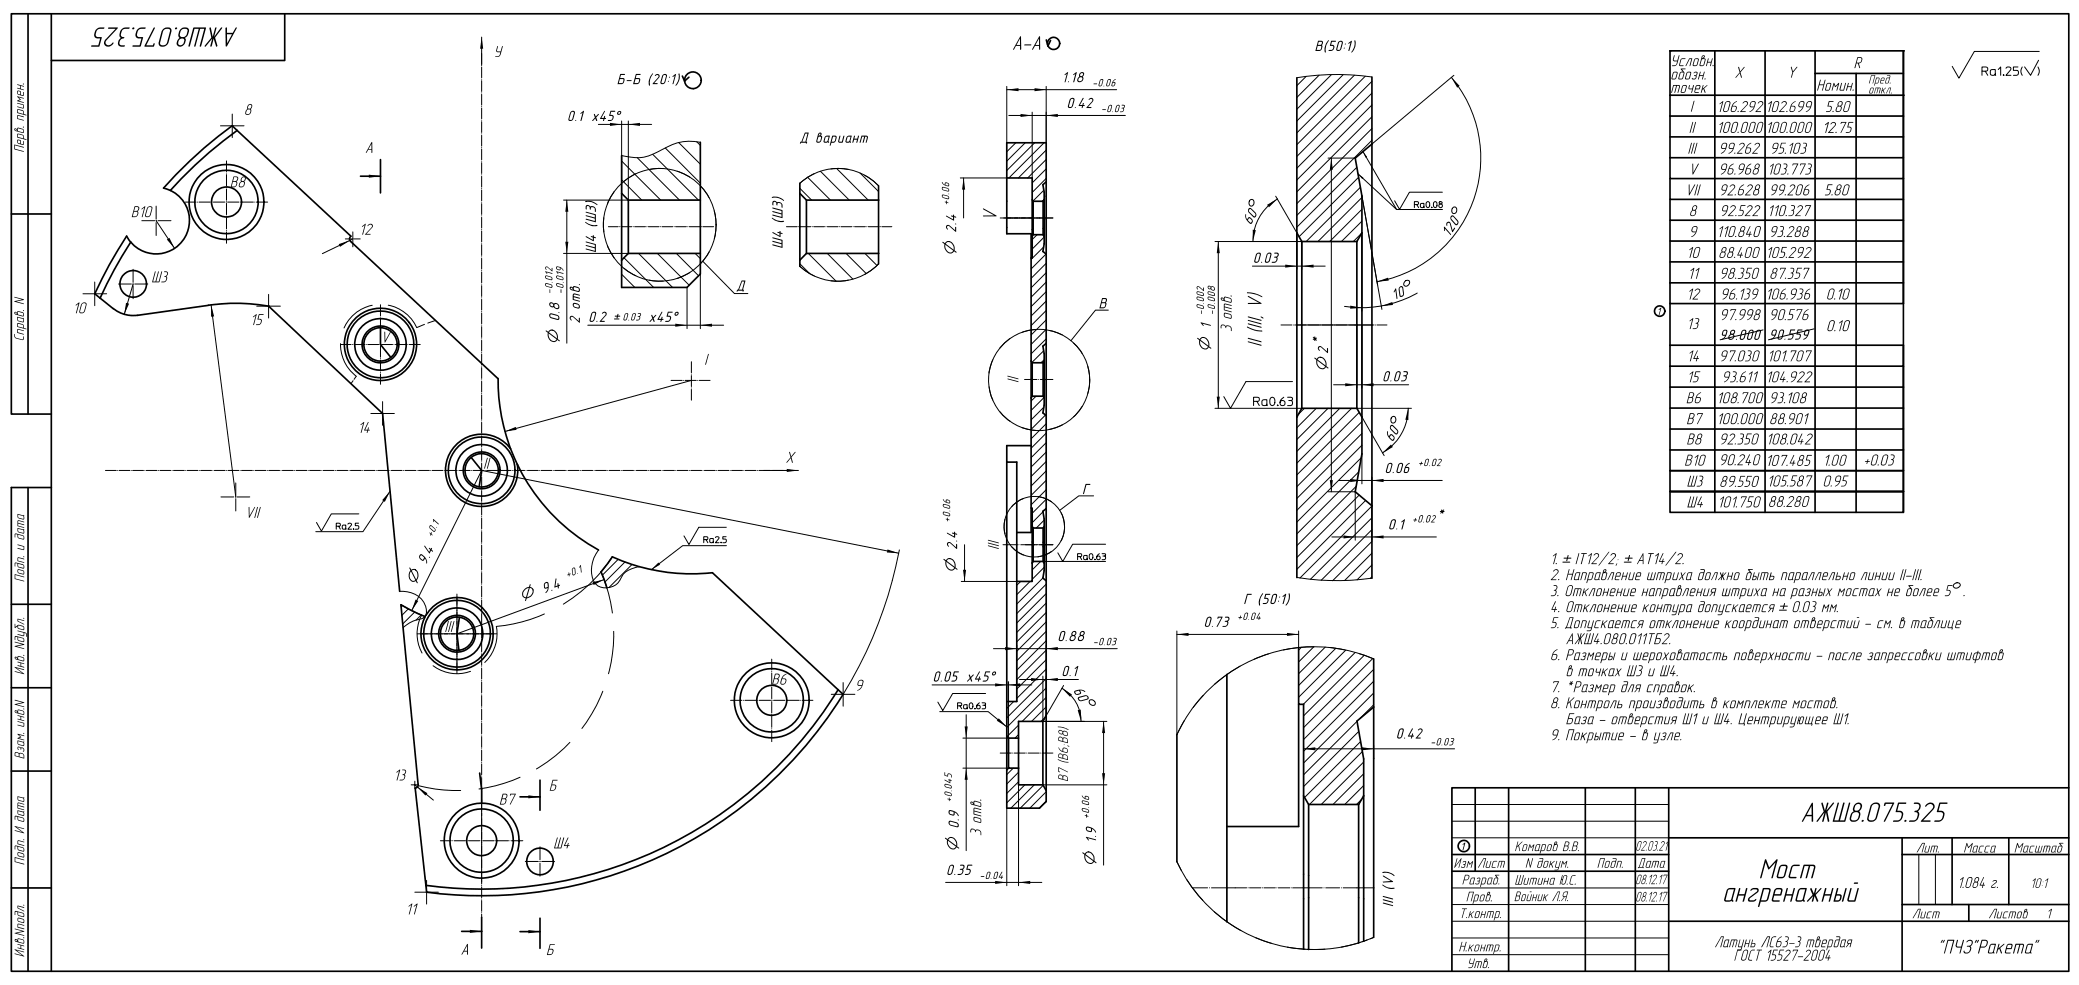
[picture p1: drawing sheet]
<svg xmlns="http://www.w3.org/2000/svg" width="623mm" height="295mm" viewBox="0 0 623 295" stroke-linecap="round" stroke-linejoin="round" font-family="sans-serif">
<g fill="none" stroke="#000" stroke-width=".3">
<path d="M144.4 11.1v8.4M611.3 18.1l-2.4 4.5-1.8-2.6M611.6 15.4h-19.5l-4.6 8-2.1-3.5M66.1 37.7h7.1M69.7 34.2v7M179.4 37.3h16M186.4 36.3v21.7M188.4 36.3v23.7h-19.4M301.9 26.9h33M301.9 25.9v16.9M302.5 34.6h35M309.5 33.6v19.7"/>
<path d="M313.7 25.9v16.9M391.7 22.9l-2.8 2.8M395.6 22.5l-6.7 6.7M399.3 22.4l-10.4 10.3M402.8 22.4l-13.9 13.9M406.2 22.5l-17.3 17.3M409.4 22.9l-20.5 20.5M411.4 23.1a75.1 75.1 0 0 0-22.5 .2M411.4 38.5l-22.5 22.5M411.4 35l-22.5 22.5M411.4 31.5l-22.5 22.4M411.4 27.9l-22.5 22.5"/>
<path d="M411.4 24.4l-22.5 22.5M435.3 23.2a37.6 37.6 0 0 1-22.3 61.2M436 22.6l-24.6 20.6M594.4 21.3v1.3M595.4 21.3h-1v-1.2h1.1a.64 .64 0 0 1 .6 .7 .64 .64 0 0 1-.7 .5l.7 1.3M598.4 22.2l-.6 .4-.8-.2v-1.4l1.4-.2 .1 1.8M599.2 20.8l.8-.7v2.5M600.8 22.4l.1 .2zM600.9 22.5h.1M601.6 20.5a.73 .73 0 0 1 .9-.4 .73 .73 0 0 1 .4 .9l-1.3 1.6h1.5M605.2 20.1h-1.4v1h.9a.77 .77 0 0 1 .6 .7 .77 .77 0 0 1-.6 .8h-.9M606.4 20.1a2.16 2.16 0 0 0 0 2.5"/>
<path d="M611.2 20.1a2.16 2.16 0 0 1 0 2.5M170 60v42.9M186.4 48.3l11.7 11.7M186.4 53.9l6.1 6.1M191.1 47.2l12.7 12.8M195.7 46.2l13.8 13.8M199.5 44.3l10.5 10.6M203.5 42.7l6.5 6.5M208.9 42.5l1.1 1.1M210 42.7a15 15 0 0 0-11.3 2.1 13.8 13.8 0 0 1-12.3 1.8M239.9 54.9a16.9 16.9 0 0 1 23.6 .8M239.9 56.4l3.5 3.6"/>
<path d="M242.2 53.1l6.8 6.9M246 51.3l8.7 8.7M250.9 50.5l9.5 9.5M257.9 51.8l5.6 5.6M288 53.3h13.9M289 53.3v12M304.6 42.8l-2.7 2.7M307.5 42.8l-5.6 5.5M310.3 42.8l-8.4 8.3M313 57l-3.2 3.3M313.1 42.8l-10.5 10.5M313.1 59.7l-.6 .6"/>
<path d="M313.7 53.5l-4.2 4.2M313.7 50.6l-4.2 4.2M313.7 47.8l-5.5 5.5M313.7 45l-8.3 8.3M382.6 58.8l6.3 11v11M383.1 59.6a14.7 14.7 0 0 0-7.3 12.8M398.3 47.4h8.1M399.3 47.4v100M406.9 50.1l-18 18M407.3 52.1l11.5 10.7M407.4 53.1l-17.8 17.8M408 56.1l-16.3 16.3"/>
<path d="M408.4 59.2l-13.2 13.2M408.4 58.7l6 34M408.7 45.4l10.1 17.4h13.8M411.4 42.1l-22.5 22.5M432.6 57.6h-9.9l-3 5.2-1.5-2.6M46.8 66.1l5.6 8.4M105.8 71.6l-9.1 4.4M169 76h19.4M187.1 77.3l8.9 8.8M191.5 76l10.2 10.1M197.1 76l9.6 9.5M202.8 76l6.7 6.7"/>
<path d="M208.5 76l1.5 1.5M210.8 78.3l9.5 9.7h4M239.9 79.1l2.9 2.9M242.4 76l8.3 8.3M248.1 76l7.7 7.7M253.7 76l6.1 6M259.4 76l3.6 3.6M263.5 79.1a16.9 16.9 0 0 1-23.6 .7M282.7 72.6l4 3M283.8 72.6a1.8 1.8 0 0 1 2 .5 1.8 1.8 0 0 1 .2 2.1 1.26 1.26 0 0 1-1.1 .6 1.26 1.26 0 0 1-1.1-.8 1.89 1.89 0 0 1 0-2.4zM301.9 65.3h7.6M311 70.3l-1.5 1.5"/>
<path d="M313 74l-3.8 3.8M313.1 71l-3.6 3.6M313.7 76.1l-4.5 4.5M313.7 78.9l-4.5 4.5M364.4 72.4h26v8.4M365.3 72.4v50M374.8 60.1l.3-.3a.7 .7 0 0 1 .9 .5 .96 .96 0 0 1-.1 1.1 .96 .96 0 0 1-1 .3 1.16 1.16 0 0 1-.1-1.6zM375.6 79.8h21.8M408.4 69.9l-2.6 2.5M408.4 66.3l-6.1 6.1M408.4 62.7l-9.6 9.7M408.4 69.8v23.4"/>
<path d="M424.2 61.3v.9M424.9 61.3h-.7v-.9h.8a.45 .45 0 0 1 .4 .6 .45 .45 0 0 1-.5 .3l.5 .9M427 61.9l-.4 .3-.6-.1v-1l1-.1 .1 1.2M427.8 60.6a.54 .54 0 0 1 .7-.1 .54 .54 0 0 1 .2 .6v.5a.56 .56 0 0 1-.5 .6 .56 .56 0 0 1-.6-.6zM429.3 62.1l.1 .1zM429.4 62.2h.1M430 60.6a.52 .52 0 0 1 .7-.1 .52 .52 0 0 1 .2 .6v.5a.54 .54 0 0 1-.5 .6 .54 .54 0 0 1-.5-.6zM432 61.1a.56 .56 0 0 0-.4 .9 .56 .56 0 0 0 .9 0 .56 .56 0 0 0-.4-.9M435.7 62.3l.2-.2a.94 .94 0 0 1 1 1.1 .94 .94 0 0 1-1.2 .7 1.17 1.17 0 0 1 0-1.6zM24.9 88.1h7.1M28.4 84.5v7.1M39.9 85.1l-2.6 9.1"/>
<path d="M63.3 91.4l7.4 57.5M77 91.8h7.1M80.6 88.2v7.1M163.8 99.2l4 3M164.8 99.2a1.8 1.8 0 0 1 2 .4 1.8 1.8 0 0 1 .3 2.1 1.52 1.52 0 0 1-1.9 .5 1.52 1.52 0 0 1-.8-1.7l.1-.9zM176.3 97.5h40.7M184.3 95.6h1.3M184.5 94.8h1.4M185.3 94.2l-.3 1.1M186.4 82.2l4 3.9M206 86.1v12.4M210 82.1v16.4"/>
<path d="M313.7 98.7l-4.5 4.5M313.7 95.9l-4.5 4.5M313.7 93.1l-4.5 4.5M313.7 90.2l-4.5 4.5M313.7 87.4l-4.5 4.5M313.7 84.6l-4.5 4.5M313.7 81.7l-4.5 4.6M332.4 93h-3.9l-7.4 9.1M388.9 97.4h19.5M406.9 97.4v18.9M408.4 97.4v18.9M408.4 97.4h3"/>
<path d="M421.3 84.3l.3-.2a.73 .73 0 0 1 1.1 .5l-.3 .8a.75 .75 0 0 1-1 .4 .75 .75 0 0 1-.4-1zM425 87.8a33.6 33.6 0 0 1-21.8 4M528.7 98.9l-12.9 2.9M544 98.6l-13.7 3.2M207.3 114l-55.9 15.3M309.2 113.7h.3M310.7 118.7l-1.5 1.5M313 105.1l-3.5 3.5M313.1 119.2l-3.9 3.8M313.1 107.8l-.9 .9M313.7 101.6l-4.5 4.4M359.1 101.4l4 3"/>
<path d="M360.1 101.4a1.72 1.72 0 0 1 1.9 .3 1.72 1.72 0 0 1 .5 1.8 1.23 1.23 0 0 1-1 1.2 1.23 1.23 0 0 1-1.4-.9l-.3-.5a1.94 1.94 0 0 1 .3-1.9zM381.1 119.2a.77 .77 0 0 1 .9 0 .77 .77 0 0 1 .3 .8v.6a.78 .78 0 0 1-.7 1 .78 .78 0 0 1-.8-1l.1-1zM385 119.1a1.69 1.69 0 0 0-1 2.3 .76 .76 0 0 0 1.2-.1 .76 .76 0 0 0-.3-1.1 .76 .76 0 0 0-1 .5M386.1 119.1l1.4 .1v.6l-.4 .3a.8 .8 0 0 1 .5 .7 .8 .8 0 0 1-.6 .8h-.9M387.6 114.4h-14l-4.6 8-2-3.5M394.3 107.3l4 3M395.3 107.3a1.8 1.8 0 0 1 2 .5 1.8 1.8 0 0 1 .3 2.1 1.27 1.27 0 0 1-1.2 .6 1.27 1.27 0 0 1-1.1-.8l-.4-.5a2.03 2.03 0 0 1 .4-1.9zM399.9 115.3h22.5M111.2 123.9h7.1M114.7 120.4v7.1M313 122.1l-3.8 3.7M313.5 124.4l-4.3 4.3"/>
<path d="M313.7 138.3l-4.5 4.5M313.7 135.5l-4.5 4.5M313.7 132.7l-4.5 4.5M313.7 129.8l-4.5 4.5M313.7 127l-4.5 4.5M364.4 122.4h26M375.9 120.3v1.3M376.9 120.3h-1v-1.2h1.2a.62 .62 0 0 1 .6 .7 .62 .62 0 0 1-.8 .5l.8 1.3M379.9 121.1l-.5 .5-.9-.2v-1.4l1.4-.2 .2 1.8M383.1 121.4l.1 .2zM383.2 121.5h.1M386.5 120.1h.6"/>
<path d="M391.2 122.4l-1.9 1.8M394.7 122.4l-5.8 5.8M398.3 122.4l-9.4 9.3M401.8 122.4l-12.9 12.9M405.3 122.4l-16.4 16.4M406.9 122.4h16.4M407.6 123.6l-18.7 18.7M408.2 137.2l-19.3 19.3M408.4 133.5l-19.5 19.5M408.4 129.9l-19.5 19.5M408.4 126.4l-19.5 19.5M408.4 136v9"/>
<path d="M408.4 125l6.7 11.6M417.6 124.9a.98 .98 0 0 1 1.1 .9 .98 .98 0 0 1-1 1l-.2-.1a1.23 1.23 0 0 1 .1-1.8zM422.3 122.4a15.5 15.5 0 0 1-7.7 13.3M100.8 157.7v.9M101.5 157.7h-.7v-.9h.9a.46 .46 0 0 1 .4 .5 .46 .46 0 0 1-.6 .4l.6 .9M103.7 158.3l-.4 .3-.6-.1v-1l1-.1 .1 1.2M104.3 157.1a.53 .53 0 0 1 .7-.3 .53 .53 0 0 1 .3 .6l-1 1.2h1.1M106 158.5l.1 .1zM106.1 158.6h.1M107.5 156.8h-.9v.8h.6a.55 .55 0 0 1 .4 .5 .55 .55 0 0 1-.4 .5h-.6M107.6 154h-8.2l-3 5.2-1.5-2.6M117 147.2l-8.2 12.1h-14.1"/>
<path d="M217.8 158h-8.2l-3 5.2-1.5-2.6M229 141h10.4M312.7 153.4l-3.2 3.3M313.1 155.9l-2.3 2.4M313.7 149.6l-4.2 4.2M313.7 146.8l-4.5 4.5M313.7 144l-4.5 4.5M313.7 141.1l-4.5 4.6M328 148.6h-4.5l-5.7 4.4M398.3 147.4h8.1v14.5M401.4 144h31.1M406.7 145.8l-17.8 17.7"/>
<path d="M407.4 141.5l-18.5 18.5M407.6 148.4l-18.7 18.7M409.5 150l-20.6 20.6M411.4 158.8l-15.2 15.1M411.4 155.2l-18.4 18.4M411.4 151.7l-21.6 21.5M411.4 143v18.9M119.9 177.2a7.2 7.2 0 0 1 8 5.5v1l-.4 1a2.38 2.38 0 0 1-1.8 .9 9.4 9.4 0 0 0-4.8 2.5M122.9 170.2l2.2 4.5M123.3 170.9a1.26 1.26 0 0 1 1.4 0 1.26 1.26 0 0 1 .6 1.1 1.57 1.57 0 0 1-1.9 2.1 2.15 2.15 0 0 1-.1-3.2zM157.5 176.5a1.32 1.32 0 0 1 2-.2 1.32 1.32 0 0 1 0 1.9l-.4 .5a1.33 1.33 0 0 1-2 .3 1.33 1.33 0 0 1 0-2zM159 175.2l-1.4 4.8"/>
<path d="M179.5 164.9a9 9 0 0 0-.9 10 4.9 4.9 0 0 0 7.8-1.9 7 7 0 0 1 5.2-3.2M181.2 173.7l-44.2 16.3M185.4 167.7l-4.8 4.7M187.4 168.5l-6 5.9M189.5 169.2l-6.9 6.9M211 161.7v1M211.7 161.7h-.7v-.8h.9a.45 .45 0 0 1 .4 .5 .45 .45 0 0 1-.6 .3l.6 1M213.9 162.3l-.4 .4-.6-.2v-1l1-.1 .1 1.3M214.5 161.1a.53 .53 0 0 1 .7-.2 .53 .53 0 0 1 .3 .6l-1 1.2h1.1M216.2 162.5l.1 .2zM216.3 162.6h.1M217.7 160.9h-.9v.7h.6a.58 .58 0 0 1 .4 .5 .58 .58 0 0 1-.4 .6h-.6"/>
<path d="M217.9 163.5h-13.2l-9.4 7.2M269.5 165.8l-125.1-24.8-21 42.1M269.7 164.8a128.8 128.8 0 0 1-16.9 43.3M283 167.6l4 3M284 167.7a1.73 1.73 0 0 1 1.9 .2 1.73 1.73 0 0 1 .5 1.9 1.23 1.23 0 0 1-1 1.1 1.23 1.23 0 0 1-1.4-.8 2.03 2.03 0 0 1 0-2.4zM288.3 174.3h21.2M289.3 163.3v11M306.1 174.3l-1.2 1.1M308.9 174.3l-4 3.9M311.5 168.3h20.1M312.1 168.3l-2.6 2.5M312.7 173.2l-7.8 7.8"/>
<path d="M313.1 170l-3.6 3.6M313.7 177.9l-8.8 8.8M313.7 175.1l-8.8 8.8M323.2 166.8v.9M323.9 166.8h-.7v-.9h.8a.45 .45 0 0 1 .4 .6 .45 .45 0 0 1-.5 .3l.5 .9M326 167.4l-.4 .3-.6-.1v-1l1-.1 .1 1.2M326.9 166.1a.54 .54 0 0 1 .6-.1 .54 .54 0 0 1 .2 .6v.5a.56 .56 0 0 1-.5 .6 .56 .56 0 0 1-.6-.6zM328.3 167.6l.1 .1zM329.7 165.9l-.5 .4a.76 .76 0 0 0-.4 .9 .76 .76 0 0 0 .7 .5 .55 .55 0 0 0 .3-.9 .55 .55 0 0 0-.9 .3M330.5 165.9l1 .2v.4l-.3 .2a.58 .58 0 0 1 .4 .5 .58 .58 0 0 1-.4 .5h-.7M330.7 166.7h.5M331.6 163.1h-9.9l-3 5.2-1.5-2.6"/>
<path d="M388.9 173.1a75.6 75.6 0 0 0 22.5 .2M399.4 160.9h31.4M411.4 172.9l-.5 .5M411.4 169.3l-4.5 4.5M411.4 165.8l-8.2 8.2M411.4 162.3l-11.8 11.8M468.7 168.5h2.1M469 167.3h2.1M470.3 166.5l-.5 1.6M487.1 168.5h2.1M487.4 167.3h2.1M488.7 166.5l-.4 1.6"/>
<path d="M586 175.1a1.05 1.05 0 0 1 1-.5 1.05 1.05 0 0 1 .9 .8 1.13 1.13 0 0 1-1 .9 1.13 1.13 0 0 1-1.2-.7zM120.6 181.5l-.3 .4M122.4 182.5l-1.9 1.9M124.3 183.5l-3.5 3.5M126.3 184.4l-1.5 1.5M297.9 194.4h37.1M304.9 193.4v16.9M313.7 197.7l-8.8 8.8M313.7 194.9l-8.8 8.8M313.7 192.1l-8.8 8.8M313.7 189.2l-8.8 8.8M313.7 186.4l-8.8 8.8"/>
<path d="M313.7 183.6l-8.8 8.8M313.7 180.8l-8.8 8.7M313.7 193.4v21.1l4.8-8.2M352.9 189.1v31.1a45.4 45.4 0 0 1 59.1-22.7M352.9 190.1h36.5M389.4 189.1v5M390.3 194l-.9 .8M394 193.9l-4.6 4.5M397.4 194l-8 7.9M400.6 194.3l-11.2 11.2M403.6 194.8l-14.2 14.2M406.4 195.5l-15.5 15.6"/>
<path d="M409.1 196.4l-18.2 18.2M411.7 197.4l-20.8 20.7M533.6 182.9h2.1M533.9 181.7h2.1M535.2 180.9l-.4 1.6M249.3 208.1h7.1M252.8 204.6v7.1M279.5 205.3h29.9M281.8 213.3h14.5l5.6 4.6M287.2 211.6v.8M287.9 211.6h-.7v-1h.8a.46 .46 0 0 1 .4 .6 .46 .46 0 0 1-.5 .4l.5 .8M289.7 214.2v40.8"/>
<path d="M290 212.1l-.2 .3-.8-.1v-1l1-.1 .1 1.2M290.9 210.8a.54 .54 0 0 1 .6 0 .54 .54 0 0 1 .3 .5v.5a.56 .56 0 0 1-.6 .6 .56 .56 0 0 1-.5-.6zM292.3 212.3l.1 .1zM292.4 212.4h.1M293.7 210.6a1.23 1.23 0 0 0-.7 1.7 .56 .56 0 0 0 .8 0 .56 .56 0 0 0-.1-.8 .56 .56 0 0 0-.8 .3M294.5 210.6l1 .2v.4l-.3 .2a.56 .56 0 0 1 .4 .5 .56 .56 0 0 1-.4 .5h-.7M294.8 211.4h.4M295.6 207.9h-9.9l-3 5.1-1.5-2.6M301.9 204.3v16.4M302.4 204.3v16.9h-13.6M304 210.3l-2.1 2M305.4 217.3l-3.4 3.5"/>
<path d="M305.7 203.7h17.7M312.7 202.6v13.6h19.2M313.5 214.9l-1.3 1.3M313.7 211.9l-4.3 4.3M313.7 209l-7.2 7.2M313.7 206.2l-11.8 11.8M313.7 203.4l-11.8 11.8M313.7 200.6l-8.8 8.7M318.5 206.3a11.5 11.5 0 0 1 5.7 9.9M319 205.5l-.5 .8M326.7 209.9a1.02 1.02 0 0 1 1.4 .1 1.02 1.02 0 0 1 0 1.4 1.14 1.14 0 0 1-1.4-1.5zM331 216.2v43.1"/>
<path d="M406.9 216.2l-16 16M407.5 219.2l-16.6 16.6M412 211.2l-4.2 4.2M412 207.7l-21.1 21M412 204.2l-21.1 21M412 200.6l-21.1 21.1M124.4 235.2l5.6 4.6M288.8 230.2h13.6M303.9 230.2l-2 2M305.4 220.2l-1 1M305.4 234.3l-3.5 3.5M305.4 231.5l-3.5 3.5"/>
<path d="M305.4 235.2v30.3M307.4 235.2l-5.5 5.4M310.2 235.2l-7 7M312.7 235.2h19.2M312.8 235.4l-6.8 6.8M313.7 237.3l-4.9 4.9M390.9 224.4h45.3M390.9 223.4v15.1M408 222.3l-16.8 16.7M408.3 239.6l-1.5 1.5M408.6 225.2l-15.9 15.9M409 235.4l-5.7 5.7"/>
<path d="M409 231.9l-9.3 9.2M409 228.4l-12.8 12.7M412 223.4v4M283.5 251.2l4 3M284.5 251.2a1.8 1.8 0 0 1 2.1 .5 1.8 1.8 0 0 1 .2 2.1 1.26 1.26 0 0 1-1.2 .7 1.26 1.26 0 0 1-1.1-.9 1.89 1.89 0 0 1 0-2.4zM301.9 242.2v23.3M313.7 240.1l-2 2.1M324.7 255.6l4 3M325.7 255.6a1.73 1.73 0 0 1 1.9 .3 1.73 1.73 0 0 1 .5 1.8 1.35 1.35 0 0 1-1.5 1.1 1.35 1.35 0 0 1-1.2-1.3 1.82 1.82 0 0 1 .3-1.9zM352.9 258.3a45.4 45.4 0 0 0 59.1 22.7M435.4 251.1h65M435.4 246.1h65"/>
<path d="M435.4 241.1h65M575.4 256.1v15M580.4 256.1v15M124.4 267.4h7.1M127.9 263.9v7.1M283.6 264.5h28.8M367.9 266.1h2.5M390.9 266.1h1.5M406.9 266.1h5.1M435.4 276.1h65M435.4 271.1h65M435.4 266.1h65"/>
<path d="M407.4 282.6l-.5 .2M435.4 286.1h65M435.4 281.1h65"/>
<circle cx="197.9" cy="67.4" r="16.9"/>
<circle cx="432.1" cy="60.8" r=".4"/>
<circle cx="311.6" cy="113.9" r="15.2"/>
<circle cx="310.2" cy="157.9" r="9.1"/>
</g>
<g fill="#000">
<circle cx="500.8" cy="15.2" r=".18"/>
<circle cx="570.8" cy="15.2" r=".18"/>
<circle cx="69.7" cy="37.7" r=".18"/>
<circle cx="207.8" cy="26.6" r=".18"/>
<circle cx="500.8" cy="28.5" r=".18"/>
<circle cx="570.8" cy="28.5" r=".18"/>
<circle cx="28.4" cy="88.1" r=".18"/>
<circle cx="80.6" cy="91.8" r=".18"/>
<circle cx="114.7" cy="123.9" r=".18"/>
<circle cx="252.8" cy="208.1" r=".18"/>
<circle cx="127.9" cy="267.4" r=".18"/>
</g>
<path d="M326.8 113.9a15.2 15.2 0 0 0-22.3-13.3 15.2 15.2 0 0 0-1.4 25.9 15.2 15.2 0 0 0 23.6-10.7l.1-1.9" fill="none" stroke="#000" stroke-width=".3" stroke-dasharray="4.1 4.1"/>
<path d="M319.2 157.9a9.1 9.1 0 0 0-13.2-8 9.1 9.1 0 0 0-1.2 15.4 9.1 9.1 0 0 0 14.3-5.7l.1-1.7" fill="none" stroke="#000" stroke-width=".3" stroke-dasharray="4.4 4.4"/>
<path d="M67.9 72.9v-24.7M80.3 60.6h-24.7M311.8 65.3h-11.9M219.1 209.9h24.7M231.4 222.3v-24.7M156.8 252h-24.7M144.4 264.3v-24.7M370.4 266.1h20.5" fill="none" stroke="#000" stroke-width=".3" stroke-dasharray="3.4 .4 0 .4"/>
<path d="M114.1 91.3v23.9M384.2 97.4h31.7M126 103.3h-23.8M201.2 114h11.7M207.3 108.4v11.5M149 190h-23.9M137 201.9v-23.9M299.9 225.7h15.8" fill="none" stroke="#000" stroke-width=".3" stroke-dasharray="3.3 .4 0 .4"/>
<path d="M315.7 113.7h-8.5M74.9 148.9h-8.6" fill="none" stroke="#000" stroke-width=".3" stroke-dasharray="3.8 .5 0 .5"/>
<path d="M301 65.3h14.7" fill="none" stroke="#000" stroke-width=".3" stroke-dasharray="4.2 .5 0 .5"/>
<path d="M315.7 163.3h-14.9" fill="none" stroke="#000" stroke-width=".3" stroke-dasharray="4.3 .5 0 .5"/>
<path d="M307.5 163.3h8.2" fill="none" stroke="#000" stroke-width=".3" stroke-dasharray="3.6 .5 0 .5"/>
<path d="M315.7 65.3h-5" fill="none" stroke="#000" stroke-width=".3" stroke-dasharray="2.2 .3 0 .3"/>
<path d="M406.9 266.1h-14.5" fill="none" stroke="#000" stroke-width=".3" stroke-dasharray="4.1 .5 0 .5"/>
<path d="M367.9 266.1h-10.3" fill="none" stroke="#000" stroke-width=".3" stroke-dasharray="4.6 .6 0 .6"/>
<path d="M389.4 194.1a45.7 45.7 0 0 0-21.4 8M412 197.5a45.9 45.9 0 0 0-22.6-3.4" fill="none" stroke="#000" stroke-width=".3" stroke-dasharray="4.6 4.6"/>
<path d="M391 284.5l1.4 .1M407.4 282.6l1.6-.5" fill="none" stroke="#000" stroke-width=".3" stroke-dasharray=".5 .5"/>
<path d="M357.6 266.1a45.4 45.4 0 0 0 10.4 10.2M368 276.3a45.1 45.1 0 0 0 23 8.2M392.4 284.6a45.3 45.3 0 0 0 14.5-1.8" fill="none" stroke="#000" stroke-width=".3" stroke-dasharray="4.9 4.9"/>
<path d="M409 282.1l3-1.1" fill="none" stroke="#000" stroke-width=".3" stroke-dasharray="1.1 1.1"/>
<path d="M352.9 258.3a46 46 0 0 0 4.7 7.8" fill="none" stroke="#000" stroke-width=".3" stroke-dasharray="3.1 3.1"/>
<path d="M368 202.1a45.6 45.6 0 0 0-15.1 18.1" fill="none" stroke="#000" stroke-width=".3" stroke-dasharray="4.7 4.7"/>
<path d="M148.8 187.7a47 47 0 0 0 31.4-16.3" fill="none" stroke="#000" stroke-width=".3" stroke-dasharray="14.9 6.4"/>
<path d="M120.2 181.3l6.2 3.1" fill="none" stroke="#000" stroke-width=".3" stroke-dasharray="2.9 1.2"/>
<path d="M126.4 184.4a12 12 0 0 0 8.9 17.4 12 12 0 0 0 13.5-14.1" fill="none" stroke="#000" stroke-width=".3" stroke-dasharray="11.8 5.1"/>
<path d="M125.4 235.5a47 47 0 0 0 47.4-15 47 47 0 0 0 7.4-49.1" fill="none" stroke="#000" stroke-width=".3" stroke-dasharray="12.9 5.5"/>
<path d="M180.2 171.4l3.4-4.5" fill="none" stroke="#000" stroke-width=".3" stroke-dasharray="2.3 1"/>
<path d="M130.6 96l-5.6 2.2" fill="none" stroke="#000" stroke-width=".3" stroke-dasharray="2.5 1.1"/>
<path d="M125 98.2a12 12 0 0 0-18.4-4.3 12 12 0 0 0 .2 18.9" fill="none" stroke="#000" stroke-width=".3" stroke-dasharray="11.3 4.8"/>
<path d="M106.8 112.8l-1.6 2.2" fill="none" stroke="#000" stroke-width=".3" stroke-dasharray="1.1 .5"/>
<path d="M105.8 69.5v4.5M108 71.6h-4.4" fill="none" stroke="#000" stroke-width=".3" stroke-dasharray="2 .2 0 .2"/>
<path d="M70.7 144.7v8.4M126.1 190h21.9M137 201v-22" fill="none" stroke="#000" stroke-width=".3" stroke-dasharray="3.7 .5 0 .5"/>
<path d="M46.8 61.8v8.8M51.3 66.1h-8.8M39.9 80.7v8.8M44.3 85.1h-8.8M157.5 258.2h8.8M161.9 253.8v8.8" fill="none" stroke="#000" stroke-width=".3" stroke-dasharray="3.9 .5 0 .5"/>
<path d="M144.4 16v259M214 67.9h-31.6M235.8 67.9h31.7M31.6 141h205.6" fill="none" stroke="#000" stroke-width=".3" stroke-dasharray="3.2 .4 0 .4"/>
<path d="M124.4 234.1v2.2M125.5 235.2h-2.2" fill="none" stroke="#000" stroke-width=".3" stroke-dasharray="1 .1 0 .1"/>
<path d="M214.7 67.4a16.9 16.9 0 0 0-24.9-14.8 16.9 16.9 0 0 0-1.3 29 16.9 16.9 0 0 0 26.2-12.6v-1.6" fill="none" stroke="#000" stroke-width=".3" stroke-dasharray="4.2 4.2"/>
<path d="M263.5 55.7a16.9 16.9 0 0 0-23.6-.8M239.9 79.8a16.9 16.9 0 0 0 23.6-.7" fill="none" stroke="#000" stroke-width=".3" stroke-dasharray="5.2 5.2"/>
<g fill="none" stroke="#000" stroke-width=".5">
<path d="M8.4 4.1v120M15.4 4.1h-12v120h12M15.4 4.1h605v287h-605M15.4 4.1v287M85.4 4.1v14h-70M313.8 12l.5 1.8 .7-1.7M514.3 15.2v138.4M529.3 15.2v138.4M544.3 15.2v138.4M71.1 39.1a124.1 124.1 0 0 0-20 18M204.6 22.8l.7 1.5 1.3-1.2M388.9 23.3v149.8"/>
<path d="M411.4 23.1v150.2M500.8 34.8v6.2h70M500.8 28.5h70v6.3h-70M500.8 34.8v-19.6h70v25.8M544.3 22h26.5M556.6 22v131.6M51.1 57.1l-2.1-.7a129.4 129.4 0 0 1 20.7-18.7l35.5 33.1M51.1 57.1a10 10 0 0 1 3.7 15.1 10 10 0 0 1-15.6 .4M108.1 52.8h6M114.1 47.8v10M186.4 58l2 2M188.4 60v16"/>
<path d="M188.4 60h21.6M210 42.7v39.4l-4 4h-19.6v-39.5M239.9 54.9v24.9M239.9 58l1.9 2h21.7M241.8 60v16M263.5 55.7v23.4M301.9 53.3h7.6v24h-.3M309.5 59.8l.3 .5M313.1 59.8l-.3 .5h-3M313.7 54.5l-1 .9 .4 2.2v15.5l-.4 2.3 1 .8M411.4 43.2l-5 4.2 2 11.3v77.3l-2 11.4 5 4.2M500.8 47.3v6.2h70v-6.2"/>
<path d="M500.8 59.8v6.2h70M500.8 53.5v6.3h70M500.8 41v6.3M570.8 41v6.3h-70M570.8 53.5v31.2M570.8 41v12.5M570.8 53.5v18.7M3.4 64.1h12M39.2 72.6l-1.2-1.8a123.7 123.7 0 0 0-9.6 17.3l5.6 4.4a9.9 9.9 0 0 0 7.3 2M39.2 72.6a125.8 125.8 0 0 0-9.2 16.7M105.2 70.8a1.02 1.02 0 0 0-.1 1.6l44.2 41.1M210 76h-21.6l-2 2"/>
<path d="M241.8 76h21.7M241.8 76l-1.9 2M309.8 60.3v10h3M309.8 70.3l-.3 .5M312.8 60.3v10M312.8 70.3l.3 .5M388.9 69.8l1.5 2.6M390.4 72.4v50M390.4 72.4h16.5M406.9 72.4v50M408.4 69.8l-1.5 2.6M500.8 72.2v6.3h70v-6.3"/>
<path d="M500.8 66v6.2h70M500.8 78.5v31.2M570.8 78.5v6.3h-70M62.6 91.5l.8-.1a56.7 56.7 0 0 1 17.2 .4l34.1 32.1 5.2 53.3M62.6 91.5l-21.3 3M114.1 98.2v5.1l3 3.7M570.8 84.7v6.3h-70M570.8 84.7v68.9M149.4 113.5a58.2 58.2 0 0 0 3.7 20.9M309.2 108.2l.3 .5M309.5 108.7v10M309.5 118.7h3.3"/>
<path d="M309.5 108.7h3.3M309.5 118.7l-.3 .6M312.8 118.7l.3 .6v2.2l-.4 2.3 1 .8M312.8 108.7v10M313.1 108.2l-.3 .5M313.7 102.9l-1 .9 .4 2.2v13.3M500.8 116.1v6.2h70M500.8 109.8v6.2h70M500.8 103.5h70M570.8 103.5v6.2h-70M141.4 137.2l3 3.8-.7 4.9M153.1 134.4a58.3 58.3 0 0 0 26.4 30.5"/>
<path d="M153.1 134.4a10.8 10.8 0 0 0-17.8 .8 10.8 10.8 0 0 0 7 16.4 10.8 10.8 0 0 0 12.8-12.4M301.9 138.5h3v71.8h-3M309.2 133.6h-7.3v87.1M390.4 122.4h16.5M390.4 122.4l-1.5 2.6M406.9 122.4l1.5 2.6M500.8 122.3v6.3h70v-6.3M500.8 128.6v6.3h70v-6.3M500.8 134.8v6.3M570.8 134.8v6.3h-70M8.4 146.1v145M15.4 146.1h-12v145h12"/>
<path d="M309.5 152.3v16.5M309.5 157.8l.3 .5M309.8 158.3v10M309.8 158.3h3M313.1 157.8l-.3 .5v10l.3 .5M313.7 152.4v-109.6h-11.8v27.3h7.3v89.5h-4.3M313.7 152.4v62.1M313.7 152.4l-1 .8 .4 2.3v15.5l-.4 2.2 1 .9M500.8 141.1v6.2h70M500.8 147.3h70v6.3h-70zM500.8 141.1h70M182 176.2l-1.8-4.8 3.4-4.5a58.6 58.6 0 0 0 30.1 4.8l39.1 36.4a127.5 127.5 0 0 1-124.9 59.3l-.2-2"/>
<path d="M309.5 168.8v5.5h-4.6M309.8 168.3h3M309.8 168.3l-.3 .5M3.4 181.1h12M127.2 185.1l.2-.4-7.2-3.4 5.2 53.8M127.7 184.5a10.8 10.8 0 0 1 18.5-.4 10.8 10.8 0 0 1-8.1 16.7 10.8 10.8 0 0 1-11.1-14.8l.5-1.3M137.8 185.1l-.8 4.9 .6 4.9M389.4 194.1v17h1.5v27.4l1.5 2.6M412 197.5v83.5M3.4 206.1h12M251.4 206.7a125.5 125.5 0 0 1-123.7 58.7M312.7 216.2h-7.3v19h7.3"/>
<path d="M312.7 216.2v19M313.7 214.5v25.7l-2 2h-9.8v-21.5M313.7 214.5l-1 1.7M367.9 202.1v74.2M389.4 211.1v36.6h-21.5M412 211.9l-5.1 4.2 2.1 11.4v11M3.4 231.1h12M125.4 235.1a.96 .96 0 0 1-.9 1.1l3.2 29.2M143.8 231.7l.6 5v4.2M155.9 238.8h6M161.9 233.8v9.1M301.9 220.7l.5 .5"/>
<path d="M302.4 221.2v9h3M302.4 221.2h3M302.4 230.2l-.5 .5M312.7 235.2l1 1.8M352.9 220.2v38.1M390.9 238.5v46M409 238.5v43.6M409 238.5l-1.6 2.6M442.4 236.1v25M452.4 236.1v55M475.4 236.1v55M490.4 236.1v55"/>
<path d="M500.4 236.1v55M620.4 236.1h-185v55M392.4 241.1v43.5M392.4 241.1h15M407.4 241.1v41.5M435.4 256.1h65M500.4 251.1h120M570.4 256.1h50M570.4 251.1v40M585.4 251.1v20M602.4 251.1v20M3.4 266.1h12"/>
<path d="M138.4 279.2h6M144.4 274.9v9.3M155.9 279.2h6M161.9 275.2v9M435.4 261.1h65M500.4 276.1h120M570.4 271.1h50M590.4 271.1v5"/>
<circle cx="316" cy="13" r="1.82"/>
<circle cx="207.8" cy="24.1" r="2.51"/>
<circle cx="67.9" cy="60.5" r="9.5"/>
<circle cx="67.9" cy="60.5" r="11.2"/>
<circle cx="67.9" cy="60.6" r="4.5"/>
<circle cx="39.9" cy="85.1" r="4"/>
<circle cx="497.7" cy="93.2" r="1.56"/>
<circle cx="114.1" cy="103.2" r="10.8"/>
<circle cx="114.1" cy="103.2" r="7.7"/>
<circle cx="114.1" cy="103.2" r="5.5"/>
<circle cx="114.1" cy="103.2" r="10"/>
<circle cx="114.1" cy="103.2" r="5"/>
<circle cx="144.4" cy="141" r="7.7"/>
<circle cx="144.4" cy="141" r="5.5"/>
<circle cx="144.4" cy="141" r="10"/>
<circle cx="144.4" cy="141" r="5"/>
<circle cx="137.1" cy="189.9" r="7.7"/>
<circle cx="137.1" cy="189.9" r="5.5"/>
<circle cx="137.1" cy="189.9" r="10"/>
<circle cx="137.1" cy="190" r="5"/>
<circle cx="231.4" cy="209.9" r="9.5"/>
<circle cx="231.4" cy="209.9" r="11.2"/>
<circle cx="231.4" cy="209.9" r="4.5"/>
<circle cx="144.4" cy="252" r="9.5"/>
<circle cx="144.4" cy="252" r="11.2"/>
<circle cx="144.5" cy="252" r="4.5"/>
<circle cx="161.9" cy="258.2" r="4"/>
<circle cx="439" cy="253.6" r="1.7"/>
</g>
<g fill="#000">
<path d="M28.7 9a2.71 2.71 0 0 1 2.6-.7l-.2 .3h-1.1a1.51 1.51 0 0 0-1 2.4l1.5 .1-.7 2.8h-2.4l.1-.3h2l.5-2.1h-.8a1.01 1.01 0 0 1-1-1.2z" fill-rule="evenodd"/>
<path d="M32.4 8.3h3l-3.4 3.7a.94 .94 0 0 0 0 1.4 .94 .94 0 0 0 1.4-.2l.6-.4a1.52 1.52 0 0 1-1.3 1.1 1.52 1.52 0 0 1-1.5-.8l.2-.9 3.3-3.6h-2.2z" fill-rule="evenodd"/>
<path d="M36.7 8.6l.5-.3h1.7l-.3 .3a1.83 1.83 0 0 0-2 .5 1.8 1.8 0 0 0-.3 1.7l1 .3-.1 .3a1.38 1.38 0 0 0-1 2.1l1.3 .2-.3 .3h-.9a1.28 1.28 0 0 1-.6-2.1l.5-.5-.2-.2a2.11 2.11 0 0 1 .7-2.6z" fill-rule="evenodd"/>
<path d="M41.5 8.6l.5-.3h1.7l-.3 .3h-1a1.54 1.54 0 0 0-1 2.4l1.5 .1-.7 2.8-2.4 .1 .1-.4h2l.5-2.1h-.8a1.01 1.01 0 0 1-1-1.2l.5-1.3z" fill-rule="evenodd"/>
<path d="M46.1 8.3h.4l-.1 .2-2.5 5.1h2l.1-.5 .3-.1-.1 .8-.2 .2h-2.6l-.1-.2z" fill-rule="evenodd"/>
<path d="M48.7 9a1.85 1.85 0 0 1 2.6-.4l.1 .8-.9 3.4a1.63 1.63 0 0 1-1.3 1.2 1.63 1.63 0 0 1-1.6-.8zM49.3 8.9l-.4 .6-.9 3.2a1.01 1.01 0 0 0 .9 1 1.01 1.01 0 0 0 1.1-.6l1-4-.3-.4z" fill-rule="evenodd"/>
<path d="M54.3 8.6l1-.4a1.04 1.04 0 0 1 1.4 1.2l-.6 1.4-.7 .6a1.63 1.63 0 0 1-.2 2 1.63 1.63 0 0 1-2 .2 1.69 1.69 0 0 1 .6-2.2l-.1-.2a2.22 2.22 0 0 1 .6-2.6zM53.7 12l-.2 .3a.86 .86 0 0 0 .6 1.3 .86 .86 0 0 0 1-.9 .81 .81 0 0 0-.2-1.2 .81 .81 0 0 0-1.2 .5zM54.6 8.9l-.3 .2a1.8 1.8 0 0 0-.3 1.7l.3 .2a1.52 1.52 0 0 0 1.7-.5 1.52 1.52 0 0 0-.1-1.8z" fill-rule="evenodd"/>
<path d="M58 8.3h3.8l-1.5 5.6-.4-.1 1.4-5.2h-1.3l-1.4 5.3-.2 .1-.2-.2 1.4-5.2h-1.3l-1.3 5.2-.5 .1z" fill-rule="evenodd"/>
<path d="M62.8 8.3h.4l.6 2.7 .7-2.6 .5-.1-.8 2.7 2-2.7h.5l-2.2 3 .7 2.4-.2 .3h-.2l-.7-2.4-.6 2.2-.4 .1 .6-2.4-2 2.5-.3-.1 2-2.6z" fill-rule="evenodd"/>
<path d="M67.7 8.3h.4v1.5h1.7l.9-1.5h.3l-3.1 5.7-.2-.2zM68.1 10.3v2.7l1.5-2.7z" fill-rule="evenodd"/>
<path d="M144.4 11.1l.5 3.5h-.9z" fill-rule="evenodd"/>
<path d="M149.1 13.9l.2-.1-.3 1.4 .2 .2h.9l.4-1.5h.3l-.7 2.5a1.22 1.22 0 0 1-1.6 .6l1.1-.3 .4-1-.9-.1-.3-.2z" fill-rule="evenodd"/>
<path d="M305.9 10.9l.3 .1v3.8l-.3 .1v-1.1h-1.2l-.8 1.1zM305.9 11.5l-1.1 2h1.1z" fill-rule="evenodd"/>
<path d="M307.2 13.4l2-.1 .1 .2-2.1 .1z" fill-rule="evenodd"/>
<path d="M311.6 11h.3v3.8l-.3 .1v-1.1h-1.2l-.6 1.1h-.3zM311.6 11.5l-1.1 2h1.1z" fill-rule="evenodd"/>
<path d="M395.3 12.2h1a.76 .76 0 0 1 .1 1.3l.1 .1a1.29 1.29 0 0 1-.9 1.7h-1.1zM395.2 13.8l-.4 1.2 1.2-.2 .2-.9zM395.5 12.5l-.3 .9h.8a.53 .53 0 0 0 .4-.3 .53 .53 0 0 0-.2-.6z" fill-rule="evenodd"/>
<path d="M398.3 12.1l.2 .1-.3 .4a4.5 4.5 0 0 0-.6 2.9l-.1 .2a1.51 1.51 0 0 1-.2-1.8z" fill-rule="evenodd"/>
<path d="M399.2 12.2h1.4l.1 .2-1.3 .1-.2 .9a.86 .86 0 0 1 1 .6 .86 .86 0 0 1-.5 1.1l-1.3 .1 .2-.2h.6a.64 .64 0 0 0 .6-.5 .64 .64 0 0 0-.3-.7l-.7-.1z" fill-rule="evenodd"/>
<path d="M401.5 12.4l.7-.2 .5 .4-.5 2a.76 .76 0 0 1-.7 .7 .76 .76 0 0 1-.8-.7zM401.7 12.6l-.7 2a.44 .44 0 0 0 .5 .4 .44 .44 0 0 0 .4-.4l.5-1.8-.3-.3z" fill-rule="evenodd"/>
<path d="M403 14.4a.15 .15 0 0 1 .3 0 .15 .15 0 0 1-.3 0zM403.3 13.2a.15 .15 0 0 1 .3 0 .15 .15 0 0 1-.3 0z" fill-rule="evenodd"/>
<path d="M404.4 12.9l1-.6-.8 3-.3-.1 .7-2.5-.5 .4z" fill-rule="evenodd"/>
<path d="M406.2 12.1h.1a3.5 3.5 0 0 1-.9 3.6h-.2a4.7 4.7 0 0 0 1-3.6z" fill-rule="evenodd"/>
<path d="M502 16.6l.2 .1-.3 1.2 .4 .3h.7l.4-1.6h.3l-.7 2.5a1.27 1.27 0 0 1-1.6 .7l1.1-.3 .5-1.1h-1l-.3-.3z" fill-rule="evenodd"/>
<path d="M504.1 17.6l.4-.1 1 .1-1.2 .1-.1 .3-.4 1.5 1 .1v.2h-1.1l-.2-.3z" fill-rule="evenodd"/>
<path d="M506.5 17.6l1-.1-.6 2.2-.2 .1 .5-2.1h-.5l-1.2 2.1z" fill-rule="evenodd"/>
<path d="M508.2 17.6l.4-.1 .8 .1-.3 1.8a.91 .91 0 0 1-1.5 .1zM508.3 17.9l-.5 1.6 .8 .1 .6-1.7-.2-.2z" fill-rule="evenodd"/>
<path d="M510.6 16.9l-.2 .6 .6-.5-.2-.2zM510.3 17.9l-.4 1.6 .8 .1 .6-1.7-.3-.2zM510.4 16.8a.46 .46 0 0 1 .8-.1 .46 .46 0 0 1-.4 .8l.7 .3-.4 1.6a.91 .91 0 0 1-1.5 .1z" fill-rule="evenodd"/>
<path d="M512.2 17.6l.2-.1-.2 1h.9l.3-1h.2l-.6 2.3-.2-.1 .3-.9h-1l-.2 .9-.3 .1z" fill-rule="evenodd"/>
<path d="M557.2 17.4l-.4 1.4h.7a.81 .81 0 0 0 .7-.6 .81 .81 0 0 0-.3-.8zM557 17.1h1a1.01 1.01 0 0 1 .5 1.2 1.01 1.01 0 0 1-1 .7l.3 1.3-.2 .1-.4-1.4h-.5l-.3 1.3-.2 .1z" fill-rule="evenodd"/>
<path d="M4.5 38.8l.1 .3 .5 .1-.3-.4zM5.3 38.6l.2 .7 1.5 .3-.1-.8zM4.4 38.5h.4l.3 .3 .1-.4 .3-.2 1.3 .4a.68 .68 0 0 1 .4 .6 .68 .68 0 0 1-.4 .7l-2.3-.7-.2-.3z" fill-rule="evenodd"/>
<path d="M5.4 27.4l-.1 .6 .7 .3v-.8zM5.2 27.2l1 .1 .1 1.1 .6 .1 .1-.9h.1v1.1l-1.7-.3-.3-.5z" fill-rule="evenodd"/>
<path d="M5.1 25.3l2 .5v.2l-.8-.2v.8l.9 .4-2-.5v-.2l.8 .2v-.8z" fill-rule="evenodd"/>
<path d="M5.3 33v.7l1.7 .4-.1-.8zM5.2 32.7l1.7 .4 .3 1.1 .7 .4-2.7-.7z" fill-rule="evenodd"/>
<path d="M5.2 34.5l1.9 .4v.2l-1.6-.4-.2 .8 1.8 .4 .1 .3-2-.6z" fill-rule="evenodd"/>
<path d="M5.1 30.9l2 .4v1.2l-1.9-.4v-.2l1.7 .4 .1-.8z" fill-rule="evenodd"/>
<path d="M5.1 28.9l2 .5v.2l-1.5-.4 .7 .6-.7 .4 1.6 .6-2-.5 .7-.5z" fill-rule="evenodd"/>
<path d="M74.5 31.4a.73 .73 0 0 1 1.2 .2 .73 .73 0 0 1-.5 1 1.06 1.06 0 0 1-.2 1.5 1.06 1.06 0 0 1-1.5-.1l.2-.9 .5-.4-.1-.6zM74.7 31.5a.53 .53 0 0 0-.4 .7 .53 .53 0 0 0 .6 .4 .57 .57 0 0 0 .5-.6 .57 .57 0 0 0-.6-.6zM74.2 32.9l-.4 .8a.6 .6 0 0 0 .6 .6 .6 .6 0 0 0 .6-.6l.1-.6-.2-.3z" fill-rule="evenodd"/>
<path d="M171.3 33.4l.6-.2a.52 .52 0 0 1 .5 .7l-.4 1.7a.83 .83 0 0 1-.7 .7 .83 .83 0 0 1-.9-.4zM171.5 33.5l-.7 2.1a.44 .44 0 0 0 .4 .4 .44 .44 0 0 0 .4-.4l.5-1.8-.1-.3z" fill-rule="evenodd"/>
<path d="M174.1 33.9l1-.6-.8 3-.2-.2 .6-2.4-.5 .4z" fill-rule="evenodd"/>
<path d="M178.2 34.2l.1-.1 .4 .8 .7-.8 .2 .2-.8 .9 .2 1.1-.2-.1-.3-.7-.7 .7h-.2l.8-1z" fill-rule="evenodd"/>
<path d="M181.2 33.2l.2 .2-1 1.9h.7l.3-.6v.6l.4 .2-.5 .2-.2 .5-.3 .1 .2-.6-1.1-.1z" fill-rule="evenodd"/>
<path d="M183.1 33.2h1.3l.1 .2-1.2 .1-.3 .9a.85 .85 0 0 1 1.1 .6 .85 .85 0 0 1-.5 1.1l-1.3 .1 .2-.3h.6a.66 .66 0 0 0 .6-.4 .66 .66 0 0 0-.3-.8h-.7z" fill-rule="evenodd"/>
<path d="M185.2 33.6a.61 .61 0 0 1 1.1-.2 .61 .61 0 0 1-.5 1l-.7-.1zM185.4 33.9a.31 .31 0 0 0 .6 0 .31 .31 0 0 0-.6 0z" fill-rule="evenodd"/>
<path d="M185.9 23.7l-.3 1.2 1.2-.1 .1-1zM186 22.2h1.4l-.1 .3h-1.1l-.2 .9h1.1a1.2 1.2 0 0 1-.8 1.8h-1.1z" fill-rule="evenodd"/>
<path d="M182.9 36.8l3.5 .5-3.5 .4z" fill-rule="evenodd"/>
<path d="M188.4 37.3l3.5-.5v.9z" fill-rule="evenodd"/>
<path d="M188 24l1.4 .2-1.4 .1z" fill-rule="evenodd"/>
<path d="M190.6 23.7l-.3 1.2 1.1-.1 .2-1zM190.7 22.2h1.4l-.1 .3h-1.1l-.2 .9h1a1.17 1.17 0 0 1-.7 1.8h-1.1z" fill-rule="evenodd"/>
<path d="M195.6 22l.2 .2-.3 .4a4.3 4.3 0 0 0-.6 2.9l-.3 .1a3.7 3.7 0 0 1 1-3.6z" fill-rule="evenodd"/>
<path d="M196.4 22.5a.71 .71 0 0 1 1.1-.2 .71 .71 0 0 1 .1 1.1l-1.4 1.5h.9l.1 .3h-1.5l1.7-2a.48 .48 0 0 0-.2-.7 .48 .48 0 0 0-.7 .3z" fill-rule="evenodd"/>
<path d="M198.8 22.4l.7-.2 .5 .4-.5 2a.74 .74 0 0 1-.7 .6 .74 .74 0 0 1-.7-.6zM199 22.6l-.6 2a.44 .44 0 0 0 .4 .4 .44 .44 0 0 0 .5-.4l.4-1.9-.3-.2z" fill-rule="evenodd"/>
<path d="M200.3 24.4a.15 .15 0 0 1 .3 0 .15 .15 0 0 1-.3 0zM200.6 23.1a.15 .15 0 0 1 .3 0 .15 .15 0 0 1-.3 0z" fill-rule="evenodd"/>
<path d="M201.7 22.8l1-.6-.8 3h-.2l.6-2.5-.5 .4z" fill-rule="evenodd"/>
<path d="M203.5 22h.1a3.2 3.2 0 0 1-.8 3.6h-.2a4.1 4.1 0 0 0 .9-3.4z" fill-rule="evenodd"/>
<path d="M301.9 26.9l3.5-.5v.9z" fill-rule="evenodd"/>
<path d="M306 34.1l3.5 .5-3.5 .5z" fill-rule="evenodd"/>
<path d="M310.2 26.4l3.5 .5-3.5 .4z" fill-rule="evenodd"/>
<path d="M313.7 34.6l3.5-.5v1z" fill-rule="evenodd"/>
<path d="M319.3 22.3l1-.6-.8 3-.3-.1 .7-2.5-.5 .4z" fill-rule="evenodd"/>
<path d="M320.8 29.7a.73 .73 0 0 1 .9-.4 .73 .73 0 0 1 .5 .7l-.4 1.7a.76 .76 0 0 1-.8 .7 .76 .76 0 0 1-.7-.7zM321.2 29.7l-.6 2a.44 .44 0 0 0 .4 .4 .44 .44 0 0 0 .5-.4l.4-1.8-.2-.3z" fill-rule="evenodd"/>
<path d="M321.9 22.3l1-.6-.8 3-.2-.2 .6-2.4-.5 .4-.2-.1z" fill-rule="evenodd"/>
<path d="M323.9 22.4a.5 .5 0 0 0 1 0 .5 .5 0 0 0-1 0zM323.7 23.3a.61 .61 0 0 0 0 1.1 .61 .61 0 0 0 .9-.7l-.2-.5zM323.9 21.8a.7 .7 0 0 1 1.1 .1 .7 .7 0 0 1-.3 1.1 1.01 1.01 0 0 1-.2 1.4 1.01 1.01 0 0 1-1.5-.3l.2-.6 .5-.5-.1-.6z" fill-rule="evenodd"/>
<path d="M324.7 29.4l.1-.1 .2 .2-1.1 2h.7l.1-.6h.3l-.1 .6 .4 .1-.5 .2-.2 .6h-.2l.1-.6-1-.2z" fill-rule="evenodd"/>
<path d="M326.5 29.7a.72 .72 0 0 1 1.1-.3 .72 .72 0 0 1 .1 1.1l-1.4 1.6h.9v.2l-1.4 .1 1.7-2a.51 .51 0 0 0-.3-.7 .51 .51 0 0 0-.7 .3z" fill-rule="evenodd"/>
<path d="M328 25.1h1l-1 .2z" fill-rule="evenodd"/>
<path d="M330 23.8l.5-.1 .4 .3-.4 1.4a.55 .55 0 0 1-.5 .5 .55 .55 0 0 1-.6-.5zM330.1 24l-.4 1.4a.32 .32 0 0 0 .3 .3 .32 .32 0 0 0 .3-.3l.3-1.3z" fill-rule="evenodd"/>
<path d="M330.6 32.8h1.1l-1.1 .2z" fill-rule="evenodd"/>
<path d="M332.3 23.8l.5-.1 .4 .3-.4 1.4a.55 .55 0 0 1-.5 .5 .55 .55 0 0 1-.6-.5zM332.4 24l-.4 1.4a.32 .32 0 0 0 .3 .3 .32 .32 0 0 0 .3-.3l.3-1.3z" fill-rule="evenodd"/>
<path d="M332.5 31.7a.51 .51 0 0 1 .6-.3 .51 .51 0 0 1 .4 .5l-.3 1.2a.55 .55 0 0 1-.6 .5 .55 .55 0 0 1-.5-.5zM332.8 31.7l-.5 1.4a.32 .32 0 0 0 .3 .3 .32 .32 0 0 0 .3-.3l.4-1.3z" fill-rule="evenodd"/>
<path d="M333.7 24.8l-.2 .8 .4 .1 .3-.2 .1-.6zM333.9 24.1l.7-.4-.8 .9h.5a.81 .81 0 0 1 .1 .9 .81 .81 0 0 1-.9 .4l-.2-.3z" fill-rule="evenodd"/>
<path d="M334.8 31.7a.51 .51 0 0 1 .6-.3 .51 .51 0 0 1 .4 .5l-.3 1.2a.55 .55 0 0 1-.6 .5 .55 .55 0 0 1-.5-.5zM335 31.7l-.4 1.4a.32 .32 0 0 0 .3 .3 .32 .32 0 0 0 .3-.3l.4-1.3z" fill-rule="evenodd"/>
<path d="M336.4 31.5l.6-.1a.62 .62 0 0 1 .1 1.1 .85 .85 0 0 1-.3 .9 .85 .85 0 0 1-.9 .1l.5-.1a.47 .47 0 0 0 .5-.5 .47 .47 0 0 0-.5-.4l.1-.2a.49 .49 0 0 0 .6-.5z" fill-rule="evenodd"/>
<path d="M435.2 23.2l2.5 2.5-.7 .6z" fill-rule="evenodd"/>
<path d="M501.8 25.5l1.9 .1 .1 .4-.6 1.8-.1-.1 .5-1.7-.2-.3h-.5l-.6 2.1-.2-.1 .5-2h-.7l-.5 2-.3 .1z" fill-rule="evenodd"/>
<path d="M501.8 21.6h1.2l-.3 1.8a.95 .95 0 0 1-1.5 .2zM502 21.8l-.4 1.8 .8-.1 .5-1.5-.2-.3z" fill-rule="evenodd"/>
<path d="M504 21.9l-.5 1.6 .8 .1 .6-1.7zM504.1 20.6h1.4l-.1 .2h-1l.8 1-.4 1.6a.94 .94 0 0 1-1.5 .2l.5-1.8 .8-.3z" fill-rule="evenodd"/>
<path d="M504.5 25.8l.5-.3 .8 .1-.3 1.8a.91 .91 0 0 1-1.5 .2zM504.8 25.8l-.5 1.8 .9-.2 .4-1.4-.2-.3z" fill-rule="evenodd"/>
<path d="M505.9 21.6h1.2l-.3 1.8a.98 .98 0 0 1-1.5 .2zM506 21.9l-.4 1.7 .9-.1 .4-1.5-.1-.3z" fill-rule="evenodd"/>
<path d="M507.5 36.7l.3-.1-.8 3.1-.3 .1z" fill-rule="evenodd"/>
<path d="M507.9 30.3l.3-.1-.9 3.2-.2 .1z" fill-rule="evenodd"/>
<path d="M506.6 25.5h.2l-.1 1h.8l.2-.9h.3l-.7 2.2-.1-.1 .2-.9-.9-.1-.2-.2z" fill-rule="evenodd"/>
<path d="M508.4 36.6l.2 .1-.8 3-.2 .1z" fill-rule="evenodd"/>
<path d="M508.8 25.8l-.2 .7h.9l.1-.7zM508.5 25.8l.6-.3h.6l.3 .3-.3 .9-1.2 .1-.1 .7 1 .1v.2h-1.1l-.2-.2z" fill-rule="evenodd"/>
<path d="M507.9 21.8a.64 .64 0 0 1 1.1-.2 .64 .64 0 0 1-.3 1 .77 .77 0 0 1-.3 1.1 .77 .77 0 0 1-1-.3l1 .1 .1-.6-.5-.1v-.2a.59 .59 0 0 0 .7-.2 .59 .59 0 0 0 .1-.6l-.5-.1-.3 .3z" fill-rule="evenodd"/>
<path d="M509.8 21.5l.2 .1-.2 .9h.9l.3-.9h.2l-.6 2.2h-.2l.3-1h-1l-.3 1h-.2z" fill-rule="evenodd"/>
<path d="M510.7 25.5l.2 .1-.3 1 1.4-1.1-1 1 .4 1.3-.6-1.1-.3 .3-.2 .7-.3 .1z" fill-rule="evenodd"/>
<path d="M515.7 37.3l1.1-.7-.9 3.2h-.2l.8-2.8-.7 .5z" fill-rule="evenodd"/>
<path d="M515.7 31l1.1-.7-.9 3.3-.2-.1 .8-2.8-.7 .5z" fill-rule="evenodd"/>
<path d="M517.4 37a.83 .83 0 0 1 .9-.5 .83 .83 0 0 1 .6 .8l-.5 1.8a.84 .84 0 0 1-.8 .7 .84 .84 0 0 1-.8-.7zM517.7 36.9l-.7 2.2a.59 .59 0 0 0 .6 .5 .59 .59 0 0 0 .6-.5l.5-2-.4-.3z" fill-rule="evenodd"/>
<path d="M517.4 30.7a.83 .83 0 0 1 .9-.5 .83 .83 0 0 1 .6 .8l-.5 1.9a.84 .84 0 0 1-.8 .7 .84 .84 0 0 1-.8-.7zM517.7 30.7l-.7 2.2a.59 .59 0 0 0 .6 .5 .59 .59 0 0 0 .6-.5l.5-2.1-.4-.3z" fill-rule="evenodd"/>
<path d="M519.5 31.9l-.2 1a.59 .59 0 0 0 .6 .5 .59 .59 0 0 0 .6-.5v-.8zM519.8 30.9l1.1-.6-.9 .8-.4 .6h.7a.99 .99 0 0 1 .5 1.2 .99 .99 0 0 1-1 .7l-.7-.2a2.26 2.26 0 0 1 .7-2.5z" fill-rule="evenodd"/>
<path d="M519.9 36.8l.8-.3 .5 .5-.5 2.1a.86 .86 0 0 1-.8 .7 .86 .86 0 0 1-.9-.7zM520 36.9l-.7 2.2a.59 .59 0 0 0 .6 .5 .59 .59 0 0 0 .6-.5l.5-2-.4-.3z" fill-rule="evenodd"/>
<path d="M521.3 20l.6 1.4 1.1-1.4 .2 .1-1.3 1.6 .4 1.6-.6-1.4-1 1.3-.3 .1 1.3-1.6z" fill-rule="evenodd"/>
<path d="M522.8 30.6a.76 .76 0 0 1 1.1-.2 .76 .76 0 0 1 0 1.2l-1.7 1.7h1.3l-.1 .3h-1.5l1.8-2.1a.58 .58 0 0 0-.1-1 .58 .58 0 0 0-.8 .5l-.2-.1z" fill-rule="evenodd"/>
<path d="M522.9 36.8l.8-.3a.57 .57 0 0 1 .5 .8l-.5 1.8a.86 .86 0 0 1-.8 .7 .86 .86 0 0 1-.9-.7zM523 36.9l-.7 2.2a.59 .59 0 0 0 .6 .5 .59 .59 0 0 0 .6-.5l.4-2.2z" fill-rule="evenodd"/>
<path d="M525.2 36.8l.8-.3a.57 .57 0 0 1 .5 .8l-.5 1.8a.86 .86 0 0 1-.8 .7 .86 .86 0 0 1-.9-.7zM525.3 36.9l-.7 2.2a.61 .61 0 0 0 .6 .5 .61 .61 0 0 0 .6-.5l.4-2.2z" fill-rule="evenodd"/>
<path d="M525.3 30.7l-.3 1.1 1 .1 .2-1.2zM525.2 30.5a.72 .72 0 0 1 .8-.3 .72 .72 0 0 1 .5 .8 2.61 2.61 0 0 1-1.8 2.6l1.2-1.4h-.7a.53 .53 0 0 1-.5-.7z" fill-rule="evenodd"/>
<path d="M527.3 30.6a.77 .77 0 0 1 1.2-.2 .77 .77 0 0 1 0 1.2l-1.7 1.7h1.2v.3h-1.5l1.8-2.1a.61 .61 0 0 0-.2-1 .61 .61 0 0 0-.8 .5l-.2-.1z" fill-rule="evenodd"/>
<path d="M527.5 36.8l.8-.3 .5 .5-.5 2.1a.86 .86 0 0 1-.8 .7 .86 .86 0 0 1-.9-.7l.5-1.8zM527.6 36.9l-.7 2.2a.61 .61 0 0 0 .6 .5 .61 .61 0 0 0 .5-.5l.5-2-.3-.3z" fill-rule="evenodd"/>
<path d="M530.3 31.1l1.1-.8-.9 3.3-.2-.1 .8-2.8-.7 .5z" fill-rule="evenodd"/>
<path d="M530.3 37.3l1-.8 .2 .1-1 3.2-.1-.1 .8-2.7-.7 .5z" fill-rule="evenodd"/>
<path d="M532.2 30.5l.8-.2 .6 .4-.5 2.2a.97 .97 0 0 1-.8 .7 .97 .97 0 0 1-1-.4l.6-2.2zM532.3 30.7l-.7 2.2a.61 .61 0 0 0 .6 .5 .61 .61 0 0 0 .6-.5l.5-2.1-.3-.3z" fill-rule="evenodd"/>
<path d="M532 37a.8 .8 0 0 1 .9-.5 .8 .8 0 0 1 .7 .8l-.5 1.8a.86 .86 0 0 1-.9 .7 .86 .86 0 0 1-.8-.7zM532.4 36.9l-.8 2.2a.61 .61 0 0 0 .6 .5 .61 .61 0 0 0 .6-.5l.5-2.2z" fill-rule="evenodd"/>
<path d="M534.4 30.6a.76 .76 0 0 1 1.2-.2 .76 .76 0 0 1-.1 1.2l-1.6 1.7h1.2v.2l-1.6 .1 1.9-2.1a.6 .6 0 0 0-.2-1 .6 .6 0 0 0-.9 .5l-.1-.1z" fill-rule="evenodd"/>
<path d="M534.3 37a.8 .8 0 0 1 .9-.5 .8 .8 0 0 1 .7 .8l-.5 1.8a.97 .97 0 0 1-.8 .7 .97 .97 0 0 1-.9-.4zM534.6 36.9l-.7 2.2a.61 .61 0 0 0 .6 .5 .61 .61 0 0 0 .6-.5l.5-2-.3-.3z" fill-rule="evenodd"/>
<path d="M537.2 31.9l-.3 1a.6 .6 0 0 0 .6 .5 .6 .6 0 0 0 .6-.5v-.8zM537.4 30.9l1.1-.6-.9 .8-.4 .6h.7a.99 .99 0 0 1 .5 1.2 .99 .99 0 0 1-1 .7h-.2a.53 .53 0 0 1-.5-.7z" fill-rule="evenodd"/>
<path d="M537 20.1h.3l.4 1.3 1.1-1.3h.2a4.7 4.7 0 0 0-1.7 3.1h-.2a3 3 0 0 0-.1-3.1z" fill-rule="evenodd"/>
<path d="M537.3 37a.82 .82 0 0 1 .9-.5 .82 .82 0 0 1 .7 .8l-.5 1.8a.97 .97 0 0 1-.8 .7 .97 .97 0 0 1-.9-.4zM537.6 36.9l-.7 2.2a.61 .61 0 0 0 .6 .5 .61 .61 0 0 0 .6-.5l.5-2-.3-.3z" fill-rule="evenodd"/>
<path d="M539.6 37a.82 .82 0 0 1 .9-.5 .82 .82 0 0 1 .7 .8l-.6 1.8a.94 .94 0 0 1-.7 .7 .94 .94 0 0 1-.9-.4zM539.9 36.9l-.7 2.2a.6 .6 0 0 0 .6 .6 .6 .6 0 0 0 .6-.6l.5-2-.3-.3z" fill-rule="evenodd"/>
<path d="M539.9 30.7l-.3 1.1 1 .1 .2-1.2zM539.6 30.7a.81 .81 0 0 1 .9-.5 .81 .81 0 0 1 .6 .8 2.72 2.72 0 0 1-1.8 2.6l1.3-1.4-1.2-.2-.1-.2z" fill-rule="evenodd"/>
<path d="M542.2 30.7l-.3 1.1 1 .1 .2-1.2zM541.8 30.7a.81 .81 0 0 1 1-.5 .81 .81 0 0 1 .6 .8 2.72 2.72 0 0 1-1.8 2.6l1.3-1.4h-.8a.53 .53 0 0 1-.5-.7z" fill-rule="evenodd"/>
<path d="M541.9 37a.82 .82 0 0 1 .9-.5 .82 .82 0 0 1 .7 .8l-.6 1.8a.94 .94 0 0 1-.7 .7 .94 .94 0 0 1-1-.4zM542.2 36.9l-.7 2.2a.59 .59 0 0 0 .6 .5 .59 .59 0 0 0 .6-.5l.5-2-.3-.3z" fill-rule="evenodd"/>
<path d="M545.9 23.9l.1 .1-.3 1.3h1.2l.3-1.3 .3-.1-.9 3.2h-.2l.4-1.6h-1.2l-.4 1.6-.3 .1z" fill-rule="evenodd"/>
<path d="M547.3 37.3l1.1-.7-.9 3.3-.1-.1 .7-2.8-.6 .5z" fill-rule="evenodd"/>
<path d="M547.9 25h1.2l-.3 1.7a.95 .95 0 0 1-1.5 .2zM548 25.2l-.4 1.6 .7 .1 .6-1.7z" fill-rule="evenodd"/>
<path d="M548.5 30.3l1.4 .1-1.3 .1-.3 1.2h.5a.53 .53 0 0 1 .5 .7 1.2 1.2 0 0 1-1.7 1.1l.7-.2a.79 .79 0 0 0 .7-.5 .79 .79 0 0 0-.3-.9h-.7z" fill-rule="evenodd"/>
<path d="M549.1 36.9a.77 .77 0 0 1 1.2-.2 .77 .77 0 0 1 0 1.2l-1.7 1.7h1.3v.2l-1.6 .1 1.8-2.2a.58 .58 0 0 0-.2-.9 .58 .58 0 0 0-.8 .5l-.2-.1z" fill-rule="evenodd"/>
<path d="M549.9 24.9h.2l.4 .9 1-.9-.6 2.3-.2-.1 .5-1.8-.8 .8-.4-.8-.5 1.8h-.2z" fill-rule="evenodd"/>
<path d="M551.5 30.5a.71 .71 0 0 1 1.1 .1 .71 .71 0 0 1-.3 1.1l-.2 .1a1.08 1.08 0 0 1-.2 1.5 1.08 1.08 0 0 1-1.4-.1l.2-1 .5-.4-.1-.6zM551.6 30.7a.52 .52 0 0 0-.3 .7 .52 .52 0 0 0 .7 .2 .52 .52 0 0 0 .3-.7 .52 .52 0 0 0-.7-.2zM551.1 32.1l-.3 .8a.59 .59 0 0 0 .6 .5 .59 .59 0 0 0 .5-.5l.1-.8z" fill-rule="evenodd"/>
<path d="M552.1 24.9h.3l-.5 1.9 .9 .1 .5-2h.3l-.6 2.3-1.3-.1z" fill-rule="evenodd"/>
<path d="M552.1 36.6l1.6 .1-1.7 3.2 1.4-3.1h-1.1l-.3 .3z" fill-rule="evenodd"/>
<path d="M553.6 30.5l.8-.2a.57 .57 0 0 1 .6 .7l-.5 1.9a.86 .86 0 0 1-.9 .7 .86 .86 0 0 1-.8-.7zM553.8 30.7l-.8 2.2a.61 .61 0 0 0 .6 .5 .61 .61 0 0 0 .6-.5l.5-2.2z" fill-rule="evenodd"/>
<path d="M554.3 24.8l.1 .1-.2 1h.9l.3-1h.2l-.6 2.3-.2-.1 .3-1h-1l-.2 1-.3 .1z" fill-rule="evenodd"/>
<path d="M554.4 36.6l1.4 .1-1.2 .1-.3 1.2a.79 .79 0 0 1 1 .4 1.21 1.21 0 0 1-.5 1.2 1.21 1.21 0 0 1-1.3 .1l.8-.1a.87 .87 0 0 0 .5-1.4h-.9z" fill-rule="evenodd"/>
<path d="M560.9 26.5l.4-.3 .6 .2-.3 1.3a.6 .6 0 0 1-.5 .3 .6 .6 0 0 1-.6-.3zM561.1 26.5l-.3 1.3h.6l.3-1.2z" fill-rule="evenodd"/>
<path d="M561.1 22.6h1.3l-.7 2.4h-.2l.7-2.3h-1l-.5 2.2-.2 .1z" fill-rule="evenodd"/>
<path d="M562.8 23.5l-.4 1.3 .8-.1 .3-1.1zM562.7 23.3h.8l.1 .3-.3 1.2-.9 .2-.3 .7z" fill-rule="evenodd"/>
<path d="M562.5 26.3l1.4 .1-.3 1.6 .1-1.5h-.4l-.4 1.5-.2-.1 .4-1.4h-.5l-.4 1.4-.2 .1z" fill-rule="evenodd"/>
<path d="M564.4 23.5l-.3 .6h.8l.1-.6zM564.1 23.5l.4-.3 .6 .2-.1 .8h-.9l-.1 .6h.7l.1 .2-1-.1z" fill-rule="evenodd"/>
<path d="M564.5 26.3l.2 .1-.2 .7 1.1-.8-.8 .7 .3 1-.4-.8-.6 .8z" fill-rule="evenodd"/>
<path d="M565.8 23.6l-.3 1.2h.5l.6-1.3zM565.9 22.6h1l-.5 2.1a.73 .73 0 0 1-1.1 .1l.4-1.3 .9-.3 .1-.3z" fill-rule="evenodd"/>
<path d="M566.4 26.3h.7l-.4 1.7h-.2l.4-1.5h-.4l-.9 1.5z" fill-rule="evenodd"/>
<path d="M5.3 42.1v.6l.7 .3v-.8zM5.2 41.9l1 .1 .1 1.1 .5 .1 .2-.1 .1-.9v1.2l-1.7-.4-.3-.4z" fill-rule="evenodd"/>
<path d="M5.3 40.4v.6l1.7 .5-.1-.9zM5.2 40.1l1.7 .4 .3 1 .7 .4-2.7-.7z" fill-rule="evenodd"/>
<path d="M4.3 43.3l2.8 .8v.2l-2.6-.7v1l2.6 .7v.2l-2.8-.7z" fill-rule="evenodd"/>
<path d="M70.2 53.1l-.3 1.2h.6a.65 .65 0 0 0 .6-.5 .65 .65 0 0 0-.3-.7zM69.8 54.5l-.3 1.4h.7a.78 .78 0 0 0 .6-.5 .78 .78 0 0 0-.2-.9zM70 52.9h.9a.77 .77 0 0 1 .6 .7 .77 .77 0 0 1-.6 .8 1.1 1.1 0 0 1 .2 1.1 1.1 1.1 0 0 1-1 .7l-.9-.1z" fill-rule="evenodd"/>
<path d="M72.6 53.1a.7 .7 0 0 1 1.1 .1 .7 .7 0 0 1-.3 1.1 1.25 1.25 0 0 1-.3 1.4 1.25 1.25 0 0 1-1.4 .3l.1-1 .5-.6-.1-.6zM72.7 53.2a.52 .52 0 0 0-.3 .8 .52 .52 0 0 0 .8 .2 .52 .52 0 0 0 .3-.8 .52 .52 0 0 0-.8-.2zM72.2 54.7l-.3 .8a.61 .61 0 0 0 .6 .5 .61 .61 0 0 0 .6-.5v-.8z" fill-rule="evenodd"/>
<path d="M111.4 42.6l.2 .1 .1 3-.3 .1v-.9h-1l-.6 .9zM111.4 43.1l-.9 1.6h.9z" fill-rule="evenodd"/>
<path d="M110.6 52.4l3.5 .4-3.5 .5z" fill-rule="evenodd"/>
<path d="M170 60l.4 3.5h-.9z" fill-rule="evenodd"/>
<path d="M231.5 59.1a3.6 3.6 0 0 1 3.6 1v.1a4.7 4.7 0 0 0-3.6-.9z" fill-rule="evenodd"/>
<path d="M241.4 39.8h1.1l-.7 2.7h.3l-.1 .4-.2 .2-.1-.3h-1.5l-.3 .2 .1-.5h.3zM241.5 40l-.9 2.5h.9l.7-2.5z" fill-rule="evenodd"/>
<path d="M245.5 41l-.4 1.2 .2 .3 .7-.3 .3-1-.3-.2zM245.7 40.2l-.2 .5 .4-.2a.23 .23 0 0 0 .2-.4 .23 .23 0 0 0-.4 .1zM245.6 39.9a.49 .49 0 0 1 .7 .1 .49 .49 0 0 1-.2 .7 .43 .43 0 0 1 .4 .6l-.2 .9a.84 .84 0 0 1-.7 .6 .84 .84 0 0 1-.8-.4z" fill-rule="evenodd"/>
<path d="M247.6 41.1l-.3 1.2 .5 .2 .4-.3 .3-1.2zM247.3 41l.7-.4 .9 .1-.4 1.5 .1 .5-.4-.1a.7 .7 0 0 1-.7 .2 .7 .7 0 0 1-.5-.6z" fill-rule="evenodd"/>
<path d="M249.8 41l-.4 1.5h.6l.4-.3 .2-1.1zM249.6 40.7h1.1l.2 .6-.3 1.1-.5 .4h-.8l-.4 .9-.1-.1z" fill-rule="evenodd"/>
<path d="M251.8 40.7h.2l-.4 1.6 .2 .2h.7l.4-1.7 .3-.1-.5 2.1h-1.1l-.3-.4z" fill-rule="evenodd"/>
<path d="M254.2 41.1l-.4 1.2 .2 .2 .7-.2 .4-1.3zM253.9 41l.7-.4 .8 .1-.4 1.5 .2 .5-.4-.1a.7 .7 0 0 1-.8 .2 .7 .7 0 0 1-.4-.6z" fill-rule="evenodd"/>
<path d="M256.2 40.7h.2l-.2 .9h.9l.2-.8 .3-.1-.6 2.1-.2-.1 .2-.8h-.9l-.2 .8h-.3z" fill-rule="evenodd"/>
<path d="M258.4 40.7l1.4-.1 .4 .3 .1 .4-.5 1.5-.2-.1 .4-1.4-.2-.3h-.3l-.7 1.8-.1-.1 .5-1.7h-.6l-.5 1.7h-.3z" fill-rule="evenodd"/>
<path d="M283.6 54.9l-.1 .6 .9 .1-.1-.6zM282.4 54.6l.9 .8 .1-.6a.78 .78 0 0 1 1 0 .78 .78 0 0 1 .1 1 1.88 1.88 0 0 1-2.1-1.2z" fill-rule="evenodd"/>
<path d="M282.6 58.3l1.6 .3a.55 .55 0 0 1 .4 .6 .55 .55 0 0 1-.4 .5l-1.6-.5zM282.8 58.6v.5l1.6 .3-.2-.6z" fill-rule="evenodd"/>
<path d="M282.6 56.1l1.6 .2a.53 .53 0 0 1 .4 .6 .53 .53 0 0 1-.4 .5l-1.6-.5zM282.8 56.3v.5l1.6 .3-.2-.5z" fill-rule="evenodd"/>
<path d="M289 53.3l.4 3.5h-.9z" fill-rule="evenodd"/>
<path d="M380 61.4l3.1-1.7-2.5 2.4z" fill-rule="evenodd"/>
<path d="M399.3 47.4l.4 3.5h-.9z" fill-rule="evenodd"/>
<path d="M407.3 52.1l1.6 1.2-.4 .4z" fill-rule="evenodd"/>
<path d="M408.7 45.4l1.3 1.6-.5 .3z" fill-rule="evenodd"/>
<path d="M507.2 42.8l.2 .1-.8 3.1-.2 .1z" fill-rule="evenodd"/>
<path d="M507.9 42.9l.3-.1-.8 3.2-.2 .1z" fill-rule="evenodd"/>
<path d="M508.8 42.8l.2 .1-.8 3.1-.2 .1z" fill-rule="evenodd"/>
<path d="M506.5 55.3l.2 .1v2.6l1.4-2.6h.3l-1.9 3.2z" fill-rule="evenodd"/>
<path d="M508.9 55.4l.3-.1-.8 3.2-.2 .1z" fill-rule="evenodd"/>
<path d="M509.8 55.3l.2 .1-.8 3.1-.2 .1z" fill-rule="evenodd"/>
<path d="M507.6 49.1h.2v2.6l1.4-2.6h.3l-1.9 3.2z" fill-rule="evenodd"/>
<path d="M516.7 43.1l-.3 1.2 1 .1 .2-1.3zM516.6 43a.75 .75 0 0 1 .9-.3 .75 .75 0 0 1 .5 .8 2.69 2.69 0 0 1-1.9 2.6l1.3-1.4h-.7a.53 .53 0 0 1-.6-.7z" fill-rule="evenodd"/>
<path d="M516.7 49.4l-.3 1.1 1.1 .2 .1-1.3zM516.4 49.5a.81 .81 0 0 1 .9-.6 .81 .81 0 0 1 .7 .8 2.72 2.72 0 0 1-1.9 2.6l1.3-1.4-1.2-.2-.1-.5z" fill-rule="evenodd"/>
<path d="M516.9 55.6l-.4 1.2 1.1 .1 .2-1.3zM516.5 55.7a.79 .79 0 0 1 .9-.6 .79 .79 0 0 1 .7 .9 2.61 2.61 0 0 1-1.9 2.6l1.3-1.4h-.7a.53 .53 0 0 1-.5-.8z" fill-rule="evenodd"/>
<path d="M518.6 50.7l-.3 .9a.59 .59 0 0 0 .6 .5 .59 .59 0 0 0 .6-.5v-.8zM518.8 49.7l1.1-.6-.9 .7-.4 .6h.7a.99 .99 0 0 1 .5 1.2 .99 .99 0 0 1-1 .7h-.2a.52 .52 0 0 1-.5-.7z" fill-rule="evenodd"/>
<path d="M518.9 55.6a.76 .76 0 0 1 1.2-.2 .76 .76 0 0 1 0 1.2l-1.7 1.7h1.2l.1 .2-1.6 .1 1.8-2.2a.61 .61 0 0 0-.2-.9 .61 .61 0 0 0-.9 .5l-.1-.1z" fill-rule="evenodd"/>
<path d="M519 43.1l-.3 1.2 1 .1 .2-1.3zM518.9 43a.76 .76 0 0 1 .8-.3 .76 .76 0 0 1 .6 .7l-.1 .1a2.61 2.61 0 0 1-1.8 2.6l1.3-1.4h-.8a.53 .53 0 0 1-.5-.7z" fill-rule="evenodd"/>
<path d="M521.7 56.9l-.3 1a.61 .61 0 0 0 .6 .5 .61 .61 0 0 0 .6-.5l.1-.9zM521.9 55.9l1.1-.6-1 .9-.3 .5h.7a.53 .53 0 0 1 .6 .7 1.02 1.02 0 0 1-.7 1.1 1.02 1.02 0 0 1-1.2-.4l.5-1.8z" fill-rule="evenodd"/>
<path d="M521.8 43.1a.76 .76 0 0 1 1.2-.2 .76 .76 0 0 1-.1 1.2l-1.7 1.7h1.2l.1 .2-1.6 .1 1.9-2.1a.61 .61 0 0 0-.3-1 .61 .61 0 0 0-.8 .5l-.1-.1z" fill-rule="evenodd"/>
<path d="M522 49.4l-.3 1.1 1 .2 .2-1.3zM521.9 49.2a.75 .75 0 0 1 .9-.3 .75 .75 0 0 1 .5 .8 2.72 2.72 0 0 1-1.9 2.6l1.3-1.4h-.8a.53 .53 0 0 1-.5-.7z" fill-rule="evenodd"/>
<path d="M523.8 44.4l-.2 1a.61 .61 0 0 0 .6 .5 .61 .61 0 0 0 .6-.5v-.8zM524.1 43.4l1.1-.5-1.1 .8-.2 .5h.7a.53 .53 0 0 1 .5 .7 1.02 1.02 0 0 1-.6 1.1 1.02 1.02 0 0 1-1.2-.4l.5-1.7z" fill-rule="evenodd"/>
<path d="M523.9 50.7l-.3 .9a.59 .59 0 0 0 .6 .5 .59 .59 0 0 0 .6-.5v-.8zM524.1 49.7l1.1-.6-1.1 .9-.2 .4h.7a.56 .56 0 0 1 .6 .8 1.04 1.04 0 0 1-.7 1 1.04 1.04 0 0 1-1.2-.3z" fill-rule="evenodd"/>
<path d="M524.2 55.6a.77 .77 0 0 1 1.2-.2 .77 .77 0 0 1 0 1.2l-1.7 1.7h1.2v.2l-1.6 .1 1.9-2.2a.61 .61 0 0 0-.2-.9 .61 .61 0 0 0-.9 .5l-.1-.1z" fill-rule="evenodd"/>
<path d="M526.4 43.1a.76 .76 0 0 1 1.1-.2 .76 .76 0 0 1 0 1.2l-1.7 1.7h1.2l.1 .2-1.6 .1 1.8-2.1a.6 .6 0 0 0-.2-1 .6 .6 0 0 0-.8 .5l-.2-.1z" fill-rule="evenodd"/>
<path d="M526.6 49.2a.71 .71 0 0 1 1.1 .2 .71 .71 0 0 1-.4 1 1.25 1.25 0 0 1-.2 1.5 1.25 1.25 0 0 1-1.4 .2l.1-.9 .5-.7-.1-.5zM526.7 49.4a.52 .52 0 0 0-.3 .7 .52 .52 0 0 0 .8 .2 .52 .52 0 0 0 .3-.7 .52 .52 0 0 0-.8-.2zM526.2 50.8l-.3 .8a.61 .61 0 0 0 .6 .5 .61 .61 0 0 0 .6-.5v-.8z" fill-rule="evenodd"/>
<path d="M526.7 55.5a.71 .71 0 0 1 1.1 .1 .71 .71 0 0 1-.3 1.1l-.2 .1a1.06 1.06 0 0 1-.1 1.4 1.06 1.06 0 0 1-1.5-.1l.2-.9 .5-.4-.1-.4zM526.9 55.6a.53 .53 0 0 0-.4 .7 .53 .53 0 0 0 .6 .4 .55 .55 0 0 0 .6-.7 .55 .55 0 0 0-.8-.4zM526.4 57l-.4 .9a.6 .6 0 0 0 .6 .5 .6 .6 0 0 0 .6-.5v-.9z" fill-rule="evenodd"/>
<path d="M530.9 49.8l.9-.8 .2 .1-1 3.2h-.1l.7-2.9-.6 .6h-.2z" fill-rule="evenodd"/>
<path d="M531.9 55.6l-.3 1.2 1 .1 .2-1.3zM531.8 55.5a.72 .72 0 0 1 .8-.3 .72 .72 0 0 1 .5 .8 2.61 2.61 0 0 1-1.8 2.6l1.2-1.4h-.7a.53 .53 0 0 1-.5-.8z" fill-rule="evenodd"/>
<path d="M532.1 43.1l-.3 1.2 1.1 .1 .2-1.3zM531.8 43.2a.86 .86 0 0 1 .8-.4 .86 .86 0 0 1 .8 .6 2.89 2.89 0 0 1-1.8 2.7l-.1-.2 .7-.4 .6-.8h-.7a.53 .53 0 0 1-.6-.7z" fill-rule="evenodd"/>
<path d="M532.7 49.2l.9-.2a.57 .57 0 0 1 .5 .7l-.5 1.9a.86 .86 0 0 1-.9 .7 .86 .86 0 0 1-.8-.7zM532.9 49.4l-.8 2.2a.61 .61 0 0 0 .6 .5 .61 .61 0 0 0 .6-.5l.5-2.2z" fill-rule="evenodd"/>
<path d="M534.2 55.6l-.3 1.2 1 .1 .2-1.3zM533.8 55.7a.81 .81 0 0 1 .9-.6 .81 .81 0 0 1 .7 .9 2.72 2.72 0 0 1-1.8 2.6l1.2-1.4h-.7a.52 .52 0 0 1-.5-.8z" fill-rule="evenodd"/>
<path d="M534.2 42.8h1.4l-.1 .2h-1.2l-.3 1.2h.5a.99 .99 0 0 1 .5 1.1 .99 .99 0 0 1-1 .8l-.7-.2 .7-.1a.79 .79 0 0 0 .7-.5 .79 .79 0 0 0-.3-.9h-.7z" fill-rule="evenodd"/>
<path d="M534.9 49h.6a.82 .82 0 0 1 .5 .7 .82 .82 0 0 1-.5 .8 1.19 1.19 0 0 1 0 1.5 1.19 1.19 0 0 1-1.5 .3l.2-.2h.6a.79 .79 0 0 0 .6-.6 .79 .79 0 0 0-.3-.8l-.1-.2a.67 .67 0 0 0 .7-.5 .67 .67 0 0 0-.3-.8h-.5z" fill-rule="evenodd"/>
<path d="M536.7 43.6l1.1-.8-.9 3.3-.2-.1 .8-2.8-.7 .5z" fill-rule="evenodd"/>
<path d="M536.9 55.6a.76 .76 0 0 1 1.2-.2 .76 .76 0 0 1 0 1.2l-1.7 1.7h1.2v.2l-1.5 .1 1.8-2.2a.6 .6 0 0 0-.2-.9 .6 .6 0 0 0-.8 .5l-.2-.1z" fill-rule="evenodd"/>
<path d="M537.6 49.1h1.7l-1.8 3.2 1.5-3.1h-1.2l-.3 .4z" fill-rule="evenodd"/>
<path d="M538.4 43.2a.84 .84 0 0 1 .9-.4 .84 .84 0 0 1 .7 .7l-.6 1.9a.86 .86 0 0 1-.8 .7 .86 .86 0 0 1-.8-.7zM538.7 43.1l-.7 2.3a.59 .59 0 0 0 .6 .5 .59 .59 0 0 0 .6-.5l.5-2.1-.4-.3z" fill-rule="evenodd"/>
<path d="M539.1 55.7a.82 .82 0 0 1 .9-.5 .82 .82 0 0 1 .7 .8l-.5 1.9a.94 .94 0 0 1-.8 .6 .94 .94 0 0 1-.9-.4zM539.4 55.6l-.7 2.3a.59 .59 0 0 0 .6 .5 .59 .59 0 0 0 .6-.5l.5-2.1-.3-.3z" fill-rule="evenodd"/>
<path d="M541.3 56.9l-.3 1a.59 .59 0 0 0 .6 .5 .59 .59 0 0 0 .6-.5l.1-.9zM541.5 55.9l1.1-.6-.9 .8-.4 .6h.8a.99 .99 0 0 1 .5 1.1 .99 .99 0 0 1-1.1 .8l-.6-.3a2.26 2.26 0 0 1 .6-2.4z" fill-rule="evenodd"/>
<path d="M540.7 42.8h.6a.82 .82 0 0 1 .6 .7 .82 .82 0 0 1-.5 .8 1.23 1.23 0 0 1-.1 1.4 1.23 1.23 0 0 1-1.4 .4l.1-.3h.6a.79 .79 0 0 0 .7-.5 .79 .79 0 0 0-.3-.9l-.1-.2a.67 .67 0 0 0 .7-.4 .67 .67 0 0 0-.3-.8h-.6z" fill-rule="evenodd"/>
<path d="M539.9 49.1h1.7l-1.8 3.2 1.4-3.1h-1.1l-.3 .4z" fill-rule="evenodd"/>
<path d="M542.2 49h.6a.85 .85 0 0 1 .5 .7 .85 .85 0 0 1-.4 .8 1.23 1.23 0 0 1-.1 1.5 1.23 1.23 0 0 1-1.4 .3l.1-.2h.6a.79 .79 0 0 0 .7-.6 .79 .79 0 0 0-.3-.8l-.2-.2a.67 .67 0 0 0 .7-.5 .67 .67 0 0 0-.3-.8h-.5z" fill-rule="evenodd"/>
<path d="M548.2 55.3l1.4 .1-1.3 .1-.3 1.2h.5a.56 .56 0 0 1 .5 .7 1.19 1.19 0 0 1-1.7 1l.7-.1a.79 .79 0 0 0 .7-.6 .79 .79 0 0 0-.3-.8h-.7z" fill-rule="evenodd"/>
<path d="M551.2 55.5a.71 .71 0 0 1 1.1 .1 .71 .71 0 0 1-.4 1.1l-.1 .1a1.12 1.12 0 0 1-.1 1.4 1.12 1.12 0 0 1-1.4 .1v-.9l.6-.6-.2-.4zM551.3 55.6a.57 .57 0 0 0-.4 .8 .57 .57 0 0 0 .8 .3 .57 .57 0 0 0 .3-.7l-.2-.5zM550.8 57l-.3 .9a.59 .59 0 0 0 .5 .5 .59 .59 0 0 0 .6-.5l.1-.9z" fill-rule="evenodd"/>
<path d="M553.1 55.7a.8 .8 0 0 1 .9-.5 .8 .8 0 0 1 .6 .8l-.4 1.9a.86 .86 0 0 1-.9 .7 .86 .86 0 0 1-.8-.7zM553.4 55.6l-.7 2.3a.61 .61 0 0 0 .6 .5 .61 .61 0 0 0 .6-.5l.5-2.3z" fill-rule="evenodd"/>
<path d="M40.5 62.1l-.3 1.1h.6a.63 .63 0 0 0 .6-.4 .63 .63 0 0 0-.3-.7zM40.2 63.5l-.4 1.3h.7a.78 .78 0 0 0 .6-.5 .78 .78 0 0 0-.2-.8zM40.4 61.8h.8a.77 .77 0 0 1 .6 .7 .77 .77 0 0 1-.5 .8 1.1 1.1 0 0 1 .1 1.1 1.1 1.1 0 0 1-1 .7h-.9z" fill-rule="evenodd"/>
<path d="M42.5 62.5l.9-.7 .2 .1-.9 3.2h-.2l.8-2.9-.7 .6z" fill-rule="evenodd"/>
<path d="M44.4 62l.8-.2a.53 .53 0 0 1 .5 .7l-.5 1.9a.97 .97 0 0 1-.8 .7 .97 .97 0 0 1-.9-.4zM44.5 62.2l-.7 2.2a.61 .61 0 0 0 .6 .5 .61 .61 0 0 0 .6-.5l.4-2.1-.3-.2z" fill-rule="evenodd"/>
<path d="M50 71.8l.8-.5 1.6 3.2z" fill-rule="evenodd"/>
<path d="M101.6 73.2l3.3-1.1-2.9 1.9z" fill-rule="evenodd"/>
<path d="M108.6 67.8l1.1-.7-.9 3.2h-.2l.8-2.8-.7 .5z" fill-rule="evenodd"/>
<path d="M110.4 67.4a.76 .76 0 0 1 1.2-.3 .76 .76 0 0 1-.1 1.2l-1.6 1.8h1.2v.2h-1.6l1.8-2.1a.59 .59 0 0 0-.1-.9 .59 .59 0 0 0-.9 .5l-.1-.1z" fill-rule="evenodd"/>
<path d="M169.5 72.5h.9l-.4 3.5z" fill-rule="evenodd"/>
<path d="M175.9 61.5h.7l.4 .4a1.22 1.22 0 0 1 1.4 .2 1.22 1.22 0 0 1 .3 1.4l-.3-.1v-.6a.61 .61 0 0 0-.6-.7 .61 .61 0 0 0-.6 .7h-.3a.67 .67 0 0 0-.1-.8 .67 .67 0 0 0-.8-.1l-.2 .9-.2-.8z" fill-rule="evenodd"/>
<path d="M175.6 70.9l.2-.1 2 1.1v-.7l-.6-.4 .6 .1 .2-.4 .1 .4 .5 .2 .1 .3-.6-.1v.9l-.2 .1z" fill-rule="evenodd"/>
<path d="M175.7 72.4l3 .8v2.4l-3-.9 .1-.2 2.6 .7v-.8l-2.8-.8 2.8 .5v-.7l-2.7-.7z" fill-rule="evenodd"/>
<path d="M175.7 63.5l3 .8v2.3l-3-.8 .1-.3 2.6 .8v-.8l-2.8-.9 2.8 .6v-.7l-2.7-.8z" fill-rule="evenodd"/>
<path d="M175.5 66.5l.5 .3a4.3 4.3 0 0 0 2.9 .6l.2 .3a4 4 0 0 1-3.6-1z" fill-rule="evenodd"/>
<path d="M175.5 60.3a3.7 3.7 0 0 1 3.7 1v.1a4.2 4.2 0 0 0-3.5-.8z" fill-rule="evenodd"/>
<path d="M231.7 60.4a1.11 1.11 0 0 1 1.4 .2 1.27 1.27 0 0 1 1.3 .3 1.27 1.27 0 0 1 .3 1.3l-.3-.1v-.6a.66 .66 0 0 0-.8-.7 .66 .66 0 0 0-.5 .8l-.2-.1a.74 .74 0 0 0-.8-1l-.2 1h-.2z" fill-rule="evenodd"/>
<path d="M231.6 69.6h.2l2 1.1v-.8l-.7-.3h.7l.1-.4 .2 .5 .6 .4-.6-.1-.2 1z" fill-rule="evenodd"/>
<path d="M231.6 71.2l3 .7v2.4l-3-.9 .2-.2 2.6 .7v-.7l-2.8-.8 .2-.2 2.6 .7v-.8l-2.7-.7z" fill-rule="evenodd"/>
<path d="M231.6 62.2l3 .8v2.4l-3-.9 .2-.2 2.6 .7v-.7l-2.8-.8 .2-.2 2.6 .7v-.8l-2.6-.7z" fill-rule="evenodd"/>
<path d="M231.5 65.3l.5 .2a4.1 4.1 0 0 0 2.9 .7l.2 .3a4 4 0 0 1-3.6-1z" fill-rule="evenodd"/>
<path d="M283.3 60.4l.5 .1 .1-.4 .1 .5 .4 .3-.4-.1-.1 .4-.1-.5z" fill-rule="evenodd"/>
<path d="M283.9 67.5h.8l1.7 1.5v-.9h.3v1.4l-2-1.7a.51 .51 0 0 0-.7 .3 .51 .51 0 0 0 .3 .7h-.2a.84 .84 0 0 1-.2-1.3z" fill-rule="evenodd"/>
<path d="M283.7 64.7l2.1 1v-.7l-.6-.3h.6l.2-.4 .1 .5 .6 .1v.3l-.6-.1v1h-.2z" fill-rule="evenodd"/>
<path d="M294.8 62.5l3.9 2.1 .2 .2-4 .1v-.3h3.2l-3.2-1.8z" fill-rule="evenodd"/>
<path d="M365.3 72.4l.5 3.5h-.9z" fill-rule="evenodd"/>
<path d="M374.5 65.5l-.3 .5 .9 .8 .3-.5-.1-.4-.4-.4zM373.4 64.2l.3 .1v.7l.3 .8 .4-.7a1.09 1.09 0 0 1 1.2 .7 1.09 1.09 0 0 1-.5 1.3 2.82 2.82 0 0 1-1.7-2.9z" fill-rule="evenodd"/>
<path d="M375.7 68.9l.9 .1-.9 3.4z" fill-rule="evenodd"/>
<path d="M374.4 62.5l.7-.2 1.4 1.4a.85 .85 0 0 1 .3 .9 .85 .85 0 0 1-.8 .6l-1.7-1.7zM374.7 62.8l-.1 .6 1.3 1.3a.44 .44 0 0 0 .6-.1 .44 .44 0 0 0-.1-.6l-1.3-1.3z" fill-rule="evenodd"/>
<path d="M376.7 76.1a.73 .73 0 0 1 .8-.4 .73 .73 0 0 1 .6 .7l-.4 1.7a.76 .76 0 0 1-.8 .7 .76 .76 0 0 1-.8-.7zM377 76.2l-.5 1.9a.44 .44 0 0 0 .4 .4 .44 .44 0 0 0 .4-.4l.5-1.7a.43 .43 0 0 0-.3-.4 .43 .43 0 0 0-.5 .2z" fill-rule="evenodd"/>
<path d="M379.9 76.1a.71 .71 0 0 1 .8-.4 .71 .71 0 0 1 .6 .7l-.5 1.7a.83 .83 0 0 1-.6 .7 .83 .83 0 0 1-.9-.4zM380.2 76.2l-.6 1.9a.44 .44 0 0 0 .5 .4 .44 .44 0 0 0 .4-.4l.5-1.7a.43 .43 0 0 0-.4-.4 .43 .43 0 0 0-.4 .2z" fill-rule="evenodd"/>
<path d="M382.2 75.7h.7a.72 .72 0 0 1 .6 .7 .72 .72 0 0 1-.5 .7 1.26 1.26 0 0 1-.2 1.4 1.26 1.26 0 0 1-1.4 .3l.1-.3h.7a.66 .66 0 0 0 .7-.8 .66 .66 0 0 0-.8-.5l.1-.2a.64 .64 0 0 0 .7-.2 .64 .64 0 0 0 .1-.7l-.8-.1z" fill-rule="evenodd"/>
<path d="M385.4 79.3l3.5 .5-3.5 .4z" fill-rule="evenodd"/>
<path d="M390.4 79.8l3.5-.5v.9z" fill-rule="evenodd"/>
<path d="M433.9 66.7a.66 .66 0 0 1 .7-.3 .66 .66 0 0 1 .5 .6l.5 2 .5-.7 .3 .1-.8 1.2-.8-2.5a.5 .5 0 0 0-.7-.2 .5 .5 0 0 0-.1 .8l-.3-.4z" fill-rule="evenodd"/>
<path d="M433 67.9l2.1 2.2v.3l-1.8-1.9v.7h-.2z" fill-rule="evenodd"/>
<path d="M435.1 64.7l.7-.1 1.4 1.4a.77 .77 0 0 1 .1 1 .77 .77 0 0 1-1 .3l-1.3-1.5zM435.4 64.9l-.2 .7 1.3 1.4a.43 .43 0 0 0 .6-.1 .43 .43 0 0 0-.1-.6l-1.2-1.3z" fill-rule="evenodd"/>
<path d="M506.6 74.8l1.2-.7-.9 3.2-.2-.1 .7-2.8-.7 .6z" fill-rule="evenodd"/>
<path d="M507.8 61.7a.73 .73 0 0 1 1.2 .2 .73 .73 0 0 1-.5 1.1 1.06 1.06 0 0 1-.2 1.4 1.06 1.06 0 0 1-1.5-.1l.3-.8 .5-.5-.2-.4zM508 61.9a.58 .58 0 0 0-.4 .7 .58 .58 0 0 0 .8 .4 .58 .58 0 0 0 .3-.8l-.2-.4zM507.4 63.3l-.3 .8a.58 .58 0 0 0 .6 .5 .58 .58 0 0 0 .6-.5l.1-.8z" fill-rule="evenodd"/>
<path d="M507.8 68.1l-.3 1.2 1.1 .1 .2-1.3zM507.5 68.2a.81 .81 0 0 1 .9-.6 .81 .81 0 0 1 .7 .8 2.72 2.72 0 0 1-1.9 2.6l1.3-1.4-1.2-.2-.1-.2z" fill-rule="evenodd"/>
<path d="M508.5 74.2l.9-.2 .5 .5-.5 2.1a.97 .97 0 0 1-.8 .7 .97 .97 0 0 1-.9-.4l.5-2.2zM508.5 74.5l-.6 2.1a.61 .61 0 0 0 .6 .5 .61 .61 0 0 0 .6-.5l.5-1.8a.6 .6 0 0 0-.4-.6 .6 .6 0 0 0-.7 .3z" fill-rule="evenodd"/>
<path d="M515.7 68.5l1.1-.7-.9 3.2h-.2l.8-2.8-.7 .5z" fill-rule="evenodd"/>
<path d="M516.4 74.5a.76 .76 0 0 1 1.3-.2 .76 .76 0 0 1-.4 1.2 1.08 1.08 0 0 1-.2 1.5 1.08 1.08 0 0 1-1.5-.1l.3-.9 .5-.5-.2-.4zM516.8 74.4l-.2 .1a.55 .55 0 0 0 .3 1 .55 .55 0 0 0 .6-.7l-.2-.5zM516.3 75.8l-.4 .8a.61 .61 0 0 0 .6 .5 .61 .61 0 0 0 .6-.5l.1-.8z" fill-rule="evenodd"/>
<path d="M517.2 68.5l1.1-.7-.9 3.2-.1-.1 .7-2.7-.6 .5z" fill-rule="evenodd"/>
<path d="M517 61.9l-.3 1.1 1 .1 .3-1.2zM516.9 61.7a.77 .77 0 0 1 .8-.3 .77 .77 0 0 1 .6 .7l-.1 .1a2.51 2.51 0 0 1-1.8 2.6l1.3-1.4h-.7a.49 .49 0 0 1-.6-.7z" fill-rule="evenodd"/>
<path d="M519.1 74.1a.74 .74 0 0 1 1 .4 .74 .74 0 0 1-.5 1 1.08 1.08 0 0 1-.2 1.5 1.08 1.08 0 0 1-1.5-.1l.3-.9 .5-.5a1.02 1.02 0 0 1 .4-1.4zM519.1 74.4l-.2 .1a.55 .55 0 0 0 .3 1 .55 .55 0 0 0 .6-.7l-.2-.5zM518.6 75.8l-.4 .8a.61 .61 0 0 0 .6 .5 .61 .61 0 0 0 .6-.5l.1-.8z" fill-rule="evenodd"/>
<path d="M519.1 61.8a.76 .76 0 0 1 1.2-.2 .76 .76 0 0 1 0 1.2l-1.7 1.8h1.2v.2h-1.6l1.9-2.1a.57 .57 0 0 0-.1-1 .57 .57 0 0 0-.9 .4l-.2 .1z" fill-rule="evenodd"/>
<path d="M518.9 68.2a.83 .83 0 0 1 .9-.5 .83 .83 0 0 1 .7 .7l-.5 1.9a.97 .97 0 0 1-.8 .7 .97 .97 0 0 1-.9-.4zM519.3 68.1l-.7 2.2a.6 .6 0 0 0 .6 .6 .6 .6 0 0 0 .6-.6l.5-2-.4-.3z" fill-rule="evenodd"/>
<path d="M522.1 74.1l.2 .1-1 2.1h.7l.3-.7-.1 .7 .5 .2-.5 .1-.2 .7h-.2l.1-.7-.9-.1z" fill-rule="evenodd"/>
<path d="M522.1 61.5h1.4l-.1 .2h-1.2l-.3 1.2h.5a.99 .99 0 0 1 .5 1.2 .99 .99 0 0 1-1 .7l-.7-.1 .7-.1a.8 .8 0 0 0 .7-.6 .8 .8 0 0 0-.3-.9h-.7z" fill-rule="evenodd"/>
<path d="M522.3 68a.71 .71 0 0 1 1.1 .1 .71 .71 0 0 1-.4 1l-.1 .2a1.06 1.06 0 0 1-.1 1.4 1.06 1.06 0 0 1-1.5-.1l.2-.9 .5-.4-.2-.4zM522.4 68.1a.53 .53 0 0 0-.4 .7 .53 .53 0 0 0 .7 .3 .55 .55 0 0 0 .5-.6 .55 .55 0 0 0-.8-.4zM521.9 69.5l-.3 .8a.6 .6 0 0 0 .6 .6 .6 .6 0 0 0 .6-.6v-.8z" fill-rule="evenodd"/>
<path d="M524.1 61.8a.77 .77 0 0 1 1.2-.2 .77 .77 0 0 1 0 1.2l-1.7 1.8h1.2v.2h-1.6l1.9-2.1a.58 .58 0 0 0-.2-1 .58 .58 0 0 0-.8 .5h-.2z" fill-rule="evenodd"/>
<path d="M524.7 67.8h.2l-1 2.3h.7l.2-.6 .2-.1-.1 .7 .4 .1-.5 .1-.4 .7 .2-.7-1-.1z" fill-rule="evenodd"/>
<path d="M523.9 74.5a.83 .83 0 0 1 .8-.5 .83 .83 0 0 1 .7 .7l-.5 1.9a.97 .97 0 0 1-.7 .7 .97 .97 0 0 1-1-.4zM524.2 74.4l-.7 2.2a.6 .6 0 0 0 .6 .5 .6 .6 0 0 0 .6-.5l.5-2.1-.4-.2z" fill-rule="evenodd"/>
<path d="M526.4 61.8a.77 .77 0 0 1 1.2-.2 .77 .77 0 0 1 0 1.2l-1.7 1.8h1.2v.2h-1.6l1.9-2.1a.58 .58 0 0 0-.2-1 .58 .58 0 0 0-.8 .5l-.2-.1z" fill-rule="evenodd"/>
<path d="M526.1 74.5a.83 .83 0 0 1 .9-.5 .83 .83 0 0 1 .7 .7l-.5 1.9a.95 .95 0 0 1-.8 .7 .95 .95 0 0 1-.9-.4zM526.5 74.4l-.7 2.2a.6 .6 0 0 0 .6 .5 .6 .6 0 0 0 .6-.5l.5-2.1-.4-.2z" fill-rule="evenodd"/>
<path d="M526.5 68.2a.83 .83 0 0 1 .9-.5 .83 .83 0 0 1 .7 .7l-.5 1.9a.86 .86 0 0 1-.9 .8 .86 .86 0 0 1-.8-.8zM526.9 68.1l-.8 2.2a.59 .59 0 0 0 .6 .6 .59 .59 0 0 0 .6-.6l.5-2-.3-.3z" fill-rule="evenodd"/>
<path d="M530.4 74.8l1.1-.8-.9 3.3-.2-.1 .8-2.8-.7 .6z" fill-rule="evenodd"/>
<path d="M530.9 62.2l1.1-.6-.9 3.2-.2-.1 .7-2.8-.7 .5z" fill-rule="evenodd"/>
<path d="M531.9 68.1l-.4 1.2 1.1 .1 .2-1.3zM531.5 68.2a.79 .79 0 0 1 .9-.6 .79 .79 0 0 1 .7 .8 2.62 2.62 0 0 1-1.9 2.6l1.3-1.4h-.7a.53 .53 0 0 1-.5-.7z" fill-rule="evenodd"/>
<path d="M532.4 62.2l1.1-.7-.9 3.3-.2-.1 .8-2.8-.7 .5z" fill-rule="evenodd"/>
<path d="M532.3 74.2l.8-.2 .6 .5-.6 2.1a.95 .95 0 0 1-.7 .7 .95 .95 0 0 1-1-.4l.6-2.2zM532.3 74.5l-.6 2.1a.6 .6 0 0 0 .6 .5 .6 .6 0 0 0 .6-.5l.5-1.8a.6 .6 0 0 0-.5-.6 .6 .6 0 0 0-.6 .3z" fill-rule="evenodd"/>
<path d="M533.9 67.8l.5-.1a.82 .82 0 0 1 .6 .8 .82 .82 0 0 1-.5 .8 1.22 1.22 0 0 1-.1 1.4 1.22 1.22 0 0 1-1.3 .3v-.2h.7a.79 .79 0 0 0 .6-.6 .79 .79 0 0 0-.3-.8l-.1-.2a.67 .67 0 0 0 .7-.4 .67 .67 0 0 0-.3-.8h-.6z" fill-rule="evenodd"/>
<path d="M534.3 61.7l.8-.2a.56 .56 0 0 1 .6 .7l-.6 1.9a.87 .87 0 0 1-.8 .7 .87 .87 0 0 1-.9-.7zM534.4 61.9l-.7 2.2a.58 .58 0 0 0 .6 .5 .58 .58 0 0 0 .6-.5l.5-2-.4-.4z" fill-rule="evenodd"/>
<path d="M534.4 74.1h1.5l-1.3 .2-.3 1.1a.79 .79 0 0 1 1.1 .5 1.28 1.28 0 0 1-1.8 1.4l.1-.3h.6a.76 .76 0 0 0 .7-.5 .76 .76 0 0 0-.3-.8l-.7-.1z" fill-rule="evenodd"/>
<path d="M536.7 68.1a.77 .77 0 0 1 1.1-.3 .77 .77 0 0 1 0 1.2l-1.7 1.8h1.3l-.1 .2h-1.5l1.8-2.1a.61 .61 0 0 0-.2-.9 .61 .61 0 0 0-.8 .5l-.2-.1z" fill-rule="evenodd"/>
<path d="M537.2 61.6l.6-.1a.86 .86 0 0 1 0 1.5 1.21 1.21 0 0 1-.1 1.4 1.21 1.21 0 0 1-1.4 .4l.1-.2h.6a.79 .79 0 0 0 .7-.6 .79 .79 0 0 0-.3-.9l-.1-.1a.67 .67 0 0 0 .7-.5 .67 .67 0 0 0-.3-.8h-.5z" fill-rule="evenodd"/>
<path d="M537.3 74.3a.76 .76 0 0 1 1.1-.2 .76 .76 0 0 1 0 1.2l-1.7 1.7h1.2v.3h-1.6l1.9-2.1a.57 .57 0 0 0-.1-.9 .57 .57 0 0 0-.8 .3l-.3 .1z" fill-rule="evenodd"/>
<path d="M539.3 61.8a.76 .76 0 0 1 1.1-.2 .76 .76 0 0 1 0 1.2l-1.7 1.8h1.2v.2h-1.5l1.8-2.1a.6 .6 0 0 0-.2-1 .6 .6 0 0 0-.8 .5h-.2z" fill-rule="evenodd"/>
<path d="M539.2 68a.71 .71 0 0 1 1.1 .1 .71 .71 0 0 1-.4 1l-.1 .2a1.06 1.06 0 0 1-.1 1.4 1.06 1.06 0 0 1-1.5-.1l.2-.9 .5-.4-.1-.6zM539.3 68.1a.53 .53 0 0 0-.4 .7 .53 .53 0 0 0 .7 .3 .55 .55 0 0 0 .5-.6 .55 .55 0 0 0-.8-.4zM538.6 69.7l-.1 .6a.6 .6 0 0 0 .6 .6 .6 .6 0 0 0 .6-.6l.1-.4a.59 .59 0 0 0-.5-.5 .59 .59 0 0 0-.7 .3z" fill-rule="evenodd"/>
<path d="M539.6 74.5l-.2 .9 .2 .2h.9l.2-.9a.58 .58 0 0 0-.5-.5 .58 .58 0 0 0-.6 .3zM539.6 74.2a.78 .78 0 0 1 .9-.2 .78 .78 0 0 1 .5 .6v.1a2.51 2.51 0 0 1-1.9 2.6l.9-.7 .4-.7h-.7a.51 .51 0 0 1-.5-.7z" fill-rule="evenodd"/>
<path d="M541.5 68a.71 .71 0 0 1 1.1 .1 .71 .71 0 0 1-.4 1l-.1 .2a1.06 1.06 0 0 1-.2 1.4 1.06 1.06 0 0 1-1.4-.1l.2-.9 .5-.4-.2-.4zM541.6 68.1a.53 .53 0 0 0-.4 .7 .53 .53 0 0 0 .6 .3 .55 .55 0 0 0 .6-.6 .55 .55 0 0 0-.8-.4zM541.1 69.5l-.4 .8a.59 .59 0 0 0 .6 .6 .59 .59 0 0 0 .6-.6l.1-.8z" fill-rule="evenodd"/>
<path d="M541.8 74.3a.76 .76 0 0 1 1.2-.2 .76 .76 0 0 1 0 1.2l-1.7 1.7h1.2v.3h-1.6l1.9-2.1a.6 .6 0 0 0-.2-1 .6 .6 0 0 0-.9 .6l-.1-.1z" fill-rule="evenodd"/>
<path d="M541.5 61.5l1.6 .1-1.8 3.2 1.5-3.1h-1.1l-.3 .4z" fill-rule="evenodd"/>
<path d="M4.6 93.7v.4l.5 .1zM5.4 93.5l.1 .8 1.5 .3-.1-.8zM4.4 93.5h.3l.4 .3 .3-.6 1.4 .4a.71 .71 0 0 1 .4 .6 .71 .71 0 0 1-.4 .7l-2.3-.7-.2-.3z" fill-rule="evenodd"/>
<path d="M5.3 95.2l.2 .9 1.5 .2-.1-.7zM5.2 95l1.6 .4 .3-.1v1.3l-1.8-.5z" fill-rule="evenodd"/>
<path d="M5.3 97.1v.7l1.7 .4-.1-.8zM5.2 96.9l1.7 .3 .3 1.1 .7 .4-2.7-.7z" fill-rule="evenodd"/>
<path d="M5.2 98.6l1.9 .4v.2l-1.6-.4-.2 .8 1.9 .7-2-.5z" fill-rule="evenodd"/>
<path d="M4.3 89l2.8 .7v.2l-2.2 .4 2.2 .6v.3l-2.7-.7v-.3l2.2-.4z" fill-rule="evenodd"/>
<path d="M22.7 91.4l1.1-.7-.8 3.2-.2-.1 .7-2.7-.7 .5z" fill-rule="evenodd"/>
<path d="M24.6 90.8l.8-.2 .6 .5-.5 2.1a.97 .97 0 0 1-.8 .7 .97 .97 0 0 1-.9-.4l.5-2.2zM24.7 91l-.7 2.2a.61 .61 0 0 0 .6 .5 .61 .61 0 0 0 .6-.5l.5-2-.3-.3z" fill-rule="evenodd"/>
<path d="M37.8 90.8l.9 .2-1.4 3.2z" fill-rule="evenodd"/>
<path d="M46.5 81.4l.2 .1-.8 2.9h.7l1-3.1-.7 3.1h.7l.8-3h.2l-.9 3.2h-2.1z" fill-rule="evenodd"/>
<path d="M49.3 81.4l.5-.1a.85 .85 0 0 1 .5 .8 .85 .85 0 0 1-.4 .7 1.23 1.23 0 0 1-.1 1.5 1.23 1.23 0 0 1-1.4 .3v-.2h.7a.87 .87 0 0 0 .6-1.4h-.4v-.2a.67 .67 0 0 0 .7-.5 .67 .67 0 0 0-.2-.7h-.6z" fill-rule="evenodd"/>
<path d="M63.3 91.4l.9 3.4-.9 .1z" fill-rule="evenodd"/>
<path d="M75.9 94.9l1.1-.7-.9 3.2h-.2l.8-2.8-.7 .5z" fill-rule="evenodd"/>
<path d="M77.7 94.2l1.4 .1-1.3 .1-.3 1.2h.5a.53 .53 0 0 1 .5 .7 1.2 1.2 0 0 1-1.7 1.1l.7-.2a.79 .79 0 0 0 .7-.6 .79 .79 0 0 0-.3-.8h-.7z" fill-rule="evenodd"/>
<path d="M115.3 99.5h.2v2.6l1.5-2.6h.2l-1.8 3.2z" fill-rule="evenodd"/>
<path d="M163.6 79.9h.6l1.2 1.1 .2-.7v1.1l-1.4-1.2a.36 .36 0 0 0-.5 .1 .36 .36 0 0 0 .2 .5l-.4-.3z" fill-rule="evenodd"/>
<path d="M164.8 86.7h.2v1.1l-.2-.1z" fill-rule="evenodd"/>
<path d="M163.5 85l.4-.2 1.3 .4a.53 .53 0 0 1 .5 .5 .53 .53 0 0 1-.5 .6l-1.4-.4-.3-.4zM163.7 85.2l.2 .5 1.5 .3-.2-.6z" fill-rule="evenodd"/>
<path d="M163.5 82.7l.4-.1 1.3 .3a.53 .53 0 0 1 .5 .5 .53 .53 0 0 1-.5 .6l-1.4-.4-.3-.4zM163.7 82.9l.1 .5 1.6 .3-.1-.6z" fill-rule="evenodd"/>
<path d="M163.5 81.3l2.1 .5 .1 .3-1.9-.5 .3 .4-.1 .1z" fill-rule="evenodd"/>
<path d="M165 91.3a.5 .5 0 0 0 1 0 .5 .5 0 0 0-1 0zM166.4 91.2a.65 .65 0 0 0 .1 1 .65 .65 0 0 0 .9-.3l-.3-.7zM164.9 90.7l.6-.1 .6 .4a1.01 1.01 0 0 1 1.4 .3 1.01 1.01 0 0 1-.3 1.4l-.8-.3-.3-.4a.89 .89 0 0 1-1.2-.2 .89 .89 0 0 1 0-1.1z" fill-rule="evenodd"/>
<path d="M164.9 94l.5-.1 1.7 .5a.76 .76 0 0 1 .7 .7 .76 .76 0 0 1-.7 .8l-2-.6-.4-.7zM165.1 94.3l-.1 .4 .3 .3 1.8 .6a.44 .44 0 0 0 .4-.5 .44 .44 0 0 0-.4-.4z" fill-rule="evenodd"/>
<path d="M167.1 80.1l.1 .6 .7 .1v-.6zM166.9 79.9a1.88 1.88 0 0 1 2.1 1.2l-.9-.8v.6a.85 .85 0 0 1-1.3-.7z" fill-rule="evenodd"/>
<path d="M168.1 86.7l.3 .1-.1 1-.2-.1z" fill-rule="evenodd"/>
<path d="M166.8 85l.5-.2 1.2 .4a.53 .53 0 0 1 .5 .5 .53 .53 0 0 1-.5 .6l-1.4-.4-.3-.4zM167.1 85.1l.2 .6 1.2 .3a.32 .32 0 0 0 .3-.3 .32 .32 0 0 0-.3-.3z" fill-rule="evenodd"/>
<path d="M166.8 82.7l.5-.1 1.2 .3a.53 .53 0 0 1 .5 .5 .53 .53 0 0 1-.5 .6l-1.4-.4-.3-.4zM167.1 82.8v.5l1.4 .4a.32 .32 0 0 0 .3-.3 .32 .32 0 0 0-.3-.3z" fill-rule="evenodd"/>
<path d="M166.8 81.3l2.1 .5 .1 .3-1.8-.5 .2 .4-.1 .1z" fill-rule="evenodd"/>
<path d="M171.1 94.8l.7-.1 1.8 1.5v-.9h.3v1.4l-2-1.6a.51 .51 0 0 0-.7 .2 .51 .51 0 0 0 .3 .7h-.3a.85 .85 0 0 1-.1-1.2z" fill-rule="evenodd"/>
<path d="M172 88l.4-.1 1.5 .5-.1 .3-1.4-.4-.3 .2v.3l1.8 .5-.1 .2-1.7-.4v.6l1.7 .4 .1 .3-2.1-.5-.1-1.5z" fill-rule="evenodd"/>
<path d="M172 90.8l1.2 .2a.83 .83 0 0 1 .7 .6 .83 .83 0 0 1-.4 .9l-1.5-.6-.3-.5zM172.2 91.1v.7l1 .4a.44 .44 0 0 0 .4-.5 .44 .44 0 0 0-.4-.4z" fill-rule="evenodd"/>
<path d="M172.2 86.1l-.1 .7 1.2 .4 .3-.1-.2-.7zM171.2 86.3l.1 .4 .6 .1-.4-.5zM171 86l.1-.1a.56 .56 0 0 0 .6 .2 .56 .56 0 0 0 .4-.4l1.2 .3a.84 .84 0 0 1 .6 .7 .84 .84 0 0 1-.4 .8l-2.3-.6-.3-.4z" fill-rule="evenodd"/>
<path d="M177.4 93.8a.71 .71 0 0 1 .8-.4 .71 .71 0 0 1 .6 .7l-.5 1.7a.74 .74 0 0 1-.7 .7 .74 .74 0 0 1-.8-.7zM177.7 93.8l-.6 2a.44 .44 0 0 0 .5 .4 .44 .44 0 0 0 .4-.4l.5-1.9-.3-.2z" fill-rule="evenodd"/>
<path d="M180.7 93.7a.69 .69 0 0 1 1-.1 .69 .69 0 0 1 0 1l-1.4 1.6h1v.2h-1.4l1.6-2a.49 .49 0 0 0-.2-.7 .49 .49 0 0 0-.7 .4l-.1-.2z" fill-rule="evenodd"/>
<path d="M187.4 94.2a.53 .53 0 0 1 .6-.4 .53 .53 0 0 1 .4 .5l-.4 1.3a.53 .53 0 0 1-.5 .5 .53 .53 0 0 1-.5-.5zM187.5 94.2l-.2 1.6 .5-.2 .3-1.3a.31 .31 0 0 0-.2-.3 .31 .31 0 0 0-.4 .2z" fill-rule="evenodd"/>
<path d="M189.7 94.2a.53 .53 0 0 1 .6-.4 .53 .53 0 0 1 .4 .5l-.4 1.3a.53 .53 0 0 1-.5 .5 .53 .53 0 0 1-.5-.5zM190 94.1l-.4 1.7 .5-.2 .3-1.4z" fill-rule="evenodd"/>
<path d="M191.3 93.9l.6-.1a.62 .62 0 0 1 .1 1.1 .89 .89 0 0 1-.3 1 .89 .89 0 0 1-.9 .1l.1-.2h.4a.47 .47 0 0 0 .5-.5 .47 .47 0 0 0-.6-.4l.1-.2a.43 .43 0 0 0 .6-.1 .43 .43 0 0 0 0-.5h-.6z" fill-rule="evenodd"/>
<path d="M195.3 94.4h.3l.3 .7 .6-.7h.3l-.8 1 .3 .9-.1 .2-.5-.8-.7 .8-.2-.1 .8-1z" fill-rule="evenodd"/>
<path d="M198.4 93.5l.2 .1-1 2h.7l.3-.7v.7l.4 .1-.5 .2-.4 .6 .1-.6-1.1-.2z" fill-rule="evenodd"/>
<path d="M200.3 93.5l1.4 .1-.1 .1h-1.1l-.3 .9a.87 .87 0 0 1 1.1 .6 .87 .87 0 0 1-.5 1.1l-1.3 .1 .1-.2h.7a.68 .68 0 0 0 .6-.5 .68 .68 0 0 0-.3-.8h-.7z" fill-rule="evenodd"/>
<path d="M202.6 93.6a.56 .56 0 0 1 .9 0 .56 .56 0 0 1-.3 .8 .56 .56 0 0 1-.9 .1 .56 .56 0 0 1 .3-.9zM202.6 94a.31 .31 0 0 0 .6 0 .31 .31 0 0 0-.6 0z" fill-rule="evenodd"/>
<path d="M202.5 97l3.5 .5-3.5 .4z" fill-rule="evenodd"/>
<path d="M210 97.5l3.5-.5v.9z" fill-rule="evenodd"/>
<path d="M222.4 84.1h1.1l-.7 2.7 .3 .1-.1 .4-.2 .2-.1-.4h-1.4l-.3 .4v-.6l.3-.1zM222.5 84.4l-.9 2.4h.9l.7-2.4z" fill-rule="evenodd"/>
<path d="M330.5 89.4l1-.1a.76 .76 0 0 1 .1 1.4l.1 .1a1.33 1.33 0 0 1-.9 1.6h-1.1zM330.4 90.9l-.3 1.2 1.2-.2 .1-.9zM330.7 89.6l-.2 1h.7a.55 .55 0 0 0 .4-.4 .55 .55 0 0 0-.2-.6z" fill-rule="evenodd"/>
<path d="M359 85.8l.7 .1 1.1 1v-.6l.2-.1v1l-1.6-1.2-.3 .1 .2 .6h-.2l-.3-.4z" fill-rule="evenodd"/>
<path d="M360.2 93l.2 .1-.1 1-.1-.1z" fill-rule="evenodd"/>
<path d="M359 91.2l1.6 .3a.53 .53 0 0 1 .4 .5 .53 .53 0 0 1-.4 .6l-1.6-.6zM359.1 91.5l.1 .5 1.6 .3-.2-.6z" fill-rule="evenodd"/>
<path d="M359 88.9l1.6 .3a.53 .53 0 0 1 .4 .5 .53 .53 0 0 1-.4 .6l-1.6-.6zM359.1 89.2l.1 .5 1.6 .3-.2-.6z" fill-rule="evenodd"/>
<path d="M359 87.3l1.6 .3a.55 .55 0 0 1 .5 .6 .55 .55 0 0 1-.5 .5l-1.6-.5zM359.1 87.6l.1 .5 1.6 .3-.2-.6z" fill-rule="evenodd"/>
<path d="M360.1 96.7l2.9 .7 .1 .2-2.5-.6 .4 .5-.2 .2z" fill-rule="evenodd"/>
<path d="M362.4 86.2a.31 .31 0 0 0 .6 0 .31 .31 0 0 0-.6 0zM363.2 86.5a.45 .45 0 0 0 .9 0 .45 .45 0 0 0-.9 0zM362.3 85.7l.4-.1a.65 .65 0 0 0 1 .2 .65 .65 0 0 1 .7 .6 .65 .65 0 0 1-.7 .7l-.6-.5a.64 .64 0 0 1-.8-.1 .64 .64 0 0 1 0-.8z" fill-rule="evenodd"/>
<path d="M363.5 93l.2 .1v1l-.2-.1z" fill-rule="evenodd"/>
<path d="M362.3 91.2l1.6 .3a.53 .53 0 0 1 .5 .5 .53 .53 0 0 1-.5 .6l-1.6-.6zM362.4 91.5l.1 .5 1.6 .3-.2-.6z" fill-rule="evenodd"/>
<path d="M362.3 88.9l1.6 .3a.53 .53 0 0 1 .5 .5 .53 .53 0 0 1-.5 .6l-1.6-.6zM362.4 89.2l.1 .5 1.6 .3-.2-.6z" fill-rule="evenodd"/>
<path d="M362.3 87.3l1.6 .3a.55 .55 0 0 1 .5 .6 .55 .55 0 0 1-.5 .5l-1.6-.5zM362.4 87.6l.1 .5 1.6 .3-.2-.6z" fill-rule="evenodd"/>
<path d="M366.3 89.5l.1 .4 .6 .1-.5-.6zM367.3 89.3l.1 .8 1.7 .3-.1-.8zM366.2 89.2l.3-.1 .5 .5v-.5l.3-.2 1.6 .4a.92 .92 0 0 1 .2 1.5l-2.8-.8-.2-.5z" fill-rule="evenodd"/>
<path d="M367.1 91l2.3 .5-.1 .2-1.8-.5-.2 .2v.5l2.1 .6-.1 .2-2-.6v.7l2 .5v.3l-2.3-.6z" fill-rule="evenodd"/>
<path d="M366.3 97.3h.7l.5 .3a1.36 1.36 0 0 1 1.4 .2 1.36 1.36 0 0 1 .5 1.4h-.3v-.7a.87 .87 0 0 0-1.4-.6v.4h-.2a.67 .67 0 0 0-.4-.7 .67 .67 0 0 0-.8 .3l-.1 .5-.1-.6z" fill-rule="evenodd"/>
<path d="M367.1 93.8l1.8 .3a.92 .92 0 0 1 .2 1.5l-1.8-.5-.3-.5zM367.3 94v.8l1.8 .4-.2-.9z" fill-rule="evenodd"/>
<path d="M374.2 88.8l4 2 .1 .3h-4v-.3h3.3l-3.3-1.8z" fill-rule="evenodd"/>
<path d="M374.2 96.9l4 1 .1 .3-4-1z" fill-rule="evenodd"/>
<path d="M374.2 95.9l4 1 .1 .3-4-1z" fill-rule="evenodd"/>
<path d="M374.2 94.9l4 .9 .1 .4-4-1.1z" fill-rule="evenodd"/>
<path d="M378 94.9l.9 .5-.2 .1z" fill-rule="evenodd"/>
<path d="M374 97.9h.1a10.3 10.3 0 0 0 4.4 1.3v.2l-2.3-.3-2.2-.9z" fill-rule="evenodd"/>
<path d="M374 87.6a7.1 7.1 0 0 1 4.6 1.4l-.1 .1a10.2 10.2 0 0 0-4.5-1.3z" fill-rule="evenodd"/>
<path d="M404.9 91.6l3.5 .7-3.5 .2z" fill-rule="evenodd"/>
<path d="M412.9 84.4l3.4-1.2 .2 .9z" fill-rule="evenodd"/>
<path d="M414.2 91.8l3.3-1.3 .2 .9z" fill-rule="evenodd"/>
<path d="M418.5 86.5h.2l.4 2.9-.2 .2-.4-2.6-.3 .6h-.3z" fill-rule="evenodd"/>
<path d="M419.7 86l.6-.3 .4 .3 .4 2a.75 .75 0 0 1-.5 .9 .75 .75 0 0 1-.9-.4l-.3-2zM419.8 86.3l.2 2.1a.45 .45 0 0 0 .5 .2 .45 .45 0 0 0 .3-.5l-.3-1.8-.2-.2z" fill-rule="evenodd"/>
<path d="M497.4 92.8l.8-.5-.6 2.2h-.2l.5-1.9-.3 .3z" fill-rule="evenodd"/>
<path d="M506.7 87.2l1-.7-.9 3.3-.1-.1 .7-2.8-.6 .5h-.2z" fill-rule="evenodd"/>
<path d="M506.7 96.1l1.1-.7-.9 3.2h-.2l.8-2.8-.7 .5h-.2z" fill-rule="evenodd"/>
<path d="M507 81l1.1-.7-.9 3.3-.2-.1 .8-2.8-.7 .5h-.1z" fill-rule="evenodd"/>
<path d="M508.6 81l1.1-.7-.9 3.3-.2-.1 .8-2.8-.7 .5z" fill-rule="evenodd"/>
<path d="M508.5 86.8a.76 .76 0 0 1 1.1-.2 .76 .76 0 0 1 0 1.2l-1.7 1.7h1.2v.2l-1.5 .1v-.2l1.8-2a.6 .6 0 0 0-.2-.9 .6 .6 0 0 0-.8 .5l-.2-.1z" fill-rule="evenodd"/>
<path d="M508.5 95.4h.5a.86 .86 0 0 1 .1 1.5 1.21 1.21 0 0 1-.1 1.4 1.21 1.21 0 0 1-1.4 .3l.1-.2h.6a.76 .76 0 0 0 .7-.6 .76 .76 0 0 0-.3-.8l-.2-.2a.67 .67 0 0 0 .7-.4 .67 .67 0 0 0-.2-.8h-.6z" fill-rule="evenodd"/>
<path d="M517 80.6l-.3 1.2 1 .1 .2-1.3zM516.8 80.5a.77 .77 0 0 1 .9-.3 .77 .77 0 0 1 .5 .7v.1a2.62 2.62 0 0 1-1.9 2.6l.9-.8 .4-.7h-.7a.49 .49 0 0 1-.5-.6z" fill-rule="evenodd"/>
<path d="M516.9 93.2l-.2 .9 .1 .2h.9l.3-.9a.6 .6 0 0 0-.5-.5 .6 .6 0 0 0-.6 .3zM516.7 93.1a.86 .86 0 0 1 .8-.5 .86 .86 0 0 1 .7 .6v.2a2.72 2.72 0 0 1-1.8 2.6l1.3-1.5-1.2-.2-.1-.4z" fill-rule="evenodd"/>
<path d="M517.3 86.9l-.4 1.1 1.1 .1 .2-1.2zM517.1 86.7a.72 .72 0 0 1 .9-.3 .72 .72 0 0 1 .5 .8 2.62 2.62 0 0 1-1.9 2.6l1.3-1.4h-.7a.53 .53 0 0 1-.5-.7z" fill-rule="evenodd"/>
<path d="M519.1 88.1l-.3 1a.61 .61 0 0 0 .6 .5 .61 .61 0 0 0 .6-.5l.1-.8zM519.3 87.1l1.1-.6-1.3 1.4h.7a1 1 0 0 1 .6 1.1 1 1 0 0 1-1.1 .8h-.2a.53 .53 0 0 1-.5-.7z" fill-rule="evenodd"/>
<path d="M519.3 80.5a.75 .75 0 0 1 1.1 .2 .75 .75 0 0 1-.5 1.1 1.07 1.07 0 0 1-.2 1.4 1.07 1.07 0 0 1-1.5-.1l.3-.9 .5-.4-.2-.6zM519.4 80.6a.52 .52 0 0 0-.4 .8 .52 .52 0 0 0 .8 .2 .52 .52 0 0 0 .3-.8 .52 .52 0 0 0-.7-.2zM518.9 82.1l-.4 .7a.6 .6 0 0 0 .6 .6 .6 .6 0 0 0 .6-.6l.1-.7z" fill-rule="evenodd"/>
<path d="M519.1 92.7l1.6 .1-1.6 3.1-.2 .1 1.5-3.1h-1.2l-.3 .3z" fill-rule="evenodd"/>
<path d="M522.1 87.2l1.1-.7-.9 3.3-.2-.1 .8-2.8-.7 .5h-.2z" fill-rule="evenodd"/>
<path d="M522 80.3h.5a.83 .83 0 0 1 .6 .7 .83 .83 0 0 1-.5 .8 1.2 1.2 0 0 1-.1 1.4 1.2 1.2 0 0 1-1.4 .3l.1-.2h.7a.8 .8 0 0 0 .6-.6 .8 .8 0 0 0-.3-.8l-.1-.2a.66 .66 0 0 0 .7-.4 .66 .66 0 0 0-.3-.8h-.5z" fill-rule="evenodd"/>
<path d="M522.2 93.2l-.3 .6 .2 .5h.9l.3-.9a.6 .6 0 0 0-.5-.5 .6 .6 0 0 0-.6 .3zM521.9 93.1a.86 .86 0 0 1 .9-.5 .86 .86 0 0 1 .7 .6v.2a2.72 2.72 0 0 1-1.8 2.6l1.3-1.5h-.8a.51 .51 0 0 1-.5-.6z" fill-rule="evenodd"/>
<path d="M523.8 86.5h.6a.86 .86 0 0 1 .1 1.5 1.23 1.23 0 0 1-.1 1.4 1.23 1.23 0 0 1-1.4 .4v-.3h.7a.87 .87 0 0 0 .6-1.3l-.4-.1v-.2a.67 .67 0 0 0 .7-.4 .67 .67 0 0 0-.3-.8h-.5z" fill-rule="evenodd"/>
<path d="M524 80.3h1.4l-.1 .2h-1.1l-.3 1.2h.4a1 1 0 0 1 .6 1.1 1 1 0 0 1-1 .8l-.8-.1 .1-.2h.7a.79 .79 0 0 0 .6-.6 .79 .79 0 0 0-.2-.8h-.7z" fill-rule="evenodd"/>
<path d="M524.5 93.2l-.3 .9 .2 .2h.9l.2-.9a.58 .58 0 0 0-.4-.5 .58 .58 0 0 0-.6 .3zM524.5 92.9a.75 .75 0 0 1 .8-.3 .75 .75 0 0 1 .5 .8 2.69 2.69 0 0 1-1.8 2.6l1.3-1.5h-.8a.51 .51 0 0 1-.5-.6z" fill-rule="evenodd"/>
<path d="M526.1 86.9l-.3 1.1 1.1 .1 .2-1.2zM525.8 86.9a.79 .79 0 0 1 .9-.5 .79 .79 0 0 1 .6 .8 2.62 2.62 0 0 1-1.8 2.6l1.3-1.4h-.7a.53 .53 0 0 1-.6-.7z" fill-rule="evenodd"/>
<path d="M526.2 80.5l.8-.2 .6 .4-.6 2.2a.84 .84 0 0 1-.8 .7 .84 .84 0 0 1-.8-.7l.5-1.9zM526.3 80.6l-.7 2.2a.58 .58 0 0 0 .6 .6 .58 .58 0 0 0 .6-.6l.5-2-.3-.3z" fill-rule="evenodd"/>
<path d="M526.6 93.1a.76 .76 0 0 1 1.3-.2 .76 .76 0 0 1-.4 1.3 1.08 1.08 0 0 1-.2 1.4 1.08 1.08 0 0 1-1.4-.1l.2-.9 .5-.4-.2-.4zM527 93.1l-.2 .3a.52 .52 0 0 0 .5 .7 .52 .52 0 0 0 .4-.7l-.1-.4zM526.5 94.5l-.4 .8a.61 .61 0 0 0 .6 .5 .61 .61 0 0 0 .6-.5l.1-.8z" fill-rule="evenodd"/>
<path d="M530.4 87.2l1-.7-.9 3.3-.1-.1 .8-2.8-.7 .5h-.2z" fill-rule="evenodd"/>
<path d="M531.9 93l-.3 1.2 1 .1 .2-1.3zM531.5 93.1a.86 .86 0 0 1 .8-.5 .86 .86 0 0 1 .8 .6 2.89 2.89 0 0 1-1.8 2.8l-.1-.2 .7-.4 .6-.9-1.1-.2-.1-.5z" fill-rule="evenodd"/>
<path d="M531.9 80.5a.75 .75 0 0 1 1.2 .2 .75 .75 0 0 1-.5 1.1 1.13 1.13 0 0 1-.2 1.4 1.13 1.13 0 0 1-1.4 .2l.1-1 .5-.6-.1-.4zM532 80.6a.57 .57 0 0 0-.3 .8 .57 .57 0 0 0 .7 .3 .57 .57 0 0 0 .4-.7l-.2-.5zM531.5 82.1l-.3 .7a.58 .58 0 0 0 .6 .6 .58 .58 0 0 0 .6-.6l.1-.7z" fill-rule="evenodd"/>
<path d="M532 86.9a.81 .81 0 0 1 .9-.5 .81 .81 0 0 1 .7 .8l-.5 1.9a.86 .86 0 0 1-.9 .7 .86 .86 0 0 1-.8-.7zM532.4 86.9l-.8 2.2a.61 .61 0 0 0 .6 .5 .61 .61 0 0 0 .6-.5l.5-2.2z" fill-rule="evenodd"/>
<path d="M534.2 88.1l-.3 1a.61 .61 0 0 0 .6 .5 .61 .61 0 0 0 .6-.5l.1-.8zM534.5 87.1l1-.6-1.2 1.4h.7a1.01 1.01 0 0 1 .5 1.1 1.01 1.01 0 0 1-1 .8h-.3a.53 .53 0 0 1-.5-.7z" fill-rule="evenodd"/>
<path d="M533.8 93.1a.84 .84 0 0 1 .9-.5 .84 .84 0 0 1 .7 .8l-.5 1.9a.84 .84 0 0 1-.9 .7 .84 .84 0 0 1-.8-.7zM534.2 93l-.8 2.3a.59 .59 0 0 0 .6 .5 .59 .59 0 0 0 .6-.5l.5-2.1-.3-.3z" fill-rule="evenodd"/>
<path d="M533.9 80.3l1.7 .1-1.8 3.2 1.5-3.1h-1.2l-.3 .4z" fill-rule="evenodd"/>
<path d="M536.9 98.8h1.5l-.2 .3h-1l-.3 .9a.85 .85 0 0 1 1 .6 .85 .85 0 0 1-.5 1l-1.3 .1 .2-.2h.6a.66 .66 0 0 0 .6-.5 .66 .66 0 0 0-.3-.7h-.7z" fill-rule="evenodd"/>
<path d="M537 80.3h.5a.86 .86 0 0 1 .1 1.5 1.25 1.25 0 0 1-.1 1.4 1.25 1.25 0 0 1-1.4 .4l.1-.3h.6a.78 .78 0 0 0 .7-.6 .78 .78 0 0 0-.3-.8l-.2-.2a.67 .67 0 0 0 .7-.4 .67 .67 0 0 0-.2-.8h-.6z" fill-rule="evenodd"/>
<path d="M536.8 92.8h1.5l-1.3 .1-.2 1.2h.4a.53 .53 0 0 1 .6 .7 1.2 1.2 0 0 1-1.8 1.1l.8-.2a.76 .76 0 0 0 .6-.5 .76 .76 0 0 0-.2-.9h-.8z" fill-rule="evenodd"/>
<path d="M537.6 86.9l-.2 1.1 1 .1 .2-1.2zM537.3 86.9a.81 .81 0 0 1 .9-.5 .81 .81 0 0 1 .7 .8 2.62 2.62 0 0 1-1.9 2.6l1.3-1.4h-.7a.52 .52 0 0 1-.5-.7z" fill-rule="evenodd"/>
<path d="M539.1 98.8l1.3-.1 .2 .2-1.3 .2-.2 .9a.85 .85 0 0 1 1 .6 .85 .85 0 0 1-.5 1l-1.3 .2 .2-.3h.6a.66 .66 0 0 0 .6-.5 .66 .66 0 0 0-.3-.7h-.7z" fill-rule="evenodd"/>
<path d="M539 80.3h1.4l-.1 .2h-1.1l-.4 1.2h.5a1.01 1.01 0 0 1 .5 1.1 1.01 1.01 0 0 1-1 .8l-.7-.1 .8-.2a.8 .8 0 0 0 .6-.6 .8 .8 0 0 0-.3-.8h-.6z" fill-rule="evenodd"/>
<path d="M539.7 86.5h.6a.86 .86 0 0 1 0 1.5 1.23 1.23 0 0 1-.1 1.4 1.23 1.23 0 0 1-1.4 .4v-.2a1.1 1.1 0 0 0 1.5-1v-.3l-.6-.2 .1-.2a.67 .67 0 0 0 .7-.4 .67 .67 0 0 0-.3-.8h-.6z" fill-rule="evenodd"/>
<path d="M538.9 92.7l1.7 .1-1.8 3.2 1.5-3.1h-1.2l-.1 .3h-.2z" fill-rule="evenodd"/>
<path d="M541 94.3l-.3 1a.61 .61 0 0 0 .6 .5 .61 .61 0 0 0 .6-.5l.1-.8zM541.3 93.3l1.1-.6-.9 .8-.4 .6h.7a.56 .56 0 0 1 .5 .7 1.04 1.04 0 0 1-.6 1.1 1.04 1.04 0 0 1-1.2-.4z" fill-rule="evenodd"/>
<path d="M541.5 88.1l-.2 1a.59 .59 0 0 0 .6 .5 .59 .59 0 0 0 .5-.5l.1-.8zM541.8 87.1l1.1-.6-1.3 1.4h.7a1.01 1.01 0 0 1 .5 1.1 1.01 1.01 0 0 1-1 .8h-.3a.52 .52 0 0 1-.5-.7z" fill-rule="evenodd"/>
<path d="M541 80.3h1.6l.1 .1-1.8 3.2 1.4-3.1h-1.1l-.3 .4z" fill-rule="evenodd"/>
<path d="M548.6 86.9a.83 .83 0 0 1 .9-.5 .83 .83 0 0 1 .7 .8l-.5 1.9a.86 .86 0 0 1-.9 .7 .86 .86 0 0 1-.8-.7zM548.9 86.9l-.7 2.2a.6 .6 0 0 0 .6 .5 .6 .6 0 0 0 .6-.5l.5-2.1-.3-.3z" fill-rule="evenodd"/>
<path d="M548.9 96.2l.8-.2 .5 .4-.5 2.2a.86 .86 0 0 1-.8 .7 .86 .86 0 0 1-.9-.7zM549 96.3l-.7 2.3a.59 .59 0 0 0 .6 .5 .59 .59 0 0 0 .6-.5l.5-2.1-.4-.3z" fill-rule="evenodd"/>
<path d="M551.5 87.2l1.1-.7-.9 3.3-.2-.1 .8-2.8-.7 .5z" fill-rule="evenodd"/>
<path d="M551.5 96.8l1.1-.8-.9 3.3-.2-.1 .8-2.8-.6 .5z" fill-rule="evenodd"/>
<path d="M553.4 86.7l.8-.2 .5 .4-.5 2.2a.86 .86 0 0 1-.8 .7 .86 .86 0 0 1-.9-.7l.5-1.9zM553.5 86.9l-.7 2.2a.61 .61 0 0 0 .6 .5 .61 .61 0 0 0 .6-.5l.5-2.1-.4-.3z" fill-rule="evenodd"/>
<path d="M553.2 96.4a.83 .83 0 0 1 .9-.5 .83 .83 0 0 1 .7 .8l-.5 1.9a.86 .86 0 0 1-.9 .7 .86 .86 0 0 1-.8-.7zM553.6 96.3l-.7 2.3a.59 .59 0 0 0 .5 .5 .59 .59 0 0 0 .6-.5l.5-2.1-.3-.3z" fill-rule="evenodd"/>
<path d="M4.3 100.2h.2v.7l.3 .3 1.7 .5 .4-.1 .2-.8v.9l-.3 .3-2.1-.6-.4-.4z" fill-rule="evenodd"/>
<path d="M212.3 106.1l.3 .1-.9 3.1h-.2z" fill-rule="evenodd"/>
<path d="M302.2 113.5l3.1 .8 .1 .2-3.2-.8z" fill-rule="evenodd"/>
<path d="M302.2 112.6l3.1 .8 .1 .3-3.2-.8z" fill-rule="evenodd"/>
<path d="M374.2 102.3l4 1 .1 .3-4-1z" fill-rule="evenodd"/>
<path d="M374.2 101.3l4 1 .1 .3-4-1z" fill-rule="evenodd"/>
<path d="M393.7 101l.4 .2 .2-.4 .2 .5 .3-.1 .1 .3-.3 .1 .3 .5-.4-.3-.1 .4-.3-.4h-.3l-.1-.2 .3-.1z" fill-rule="evenodd"/>
<path d="M395.4 103.8l.6-.1 .4 .2 1.5 1.4v-.9h.3v1.4l-2-1.7a.49 .49 0 0 0-.7 .2 .49 .49 0 0 0 .3 .7l-.2 .1a.84 .84 0 0 1-.2-1.3z" fill-rule="evenodd"/>
<path d="M403.4 114.9l3.5 .4-3.5 .5z" fill-rule="evenodd"/>
<path d="M408.4 115.3l3.5-.4v.9z" fill-rule="evenodd"/>
<path d="M415.7 111.4l.7-.2a.52 .52 0 0 1 .5 .7l-.5 1.7a.83 .83 0 0 1-.7 .7 .83 .83 0 0 1-.8-.4zM415.9 111.6l-.7 2a.44 .44 0 0 0 .4 .4 .44 .44 0 0 0 .5-.4l.4-1.8-.1-.2z" fill-rule="evenodd"/>
<path d="M418.9 111.4l.7-.2 .5 .5-.5 1.9a.76 .76 0 0 1-.8 .7 .76 .76 0 0 1-.7-.7zM419 111.7l-.6 1.9a.44 .44 0 0 0 .4 .5 .44 .44 0 0 0 .5-.5l.4-1.8-.2-.3z" fill-rule="evenodd"/>
<path d="M420.9 111.4l.8-.2a.75 .75 0 0 1 .5 .7 .75 .75 0 0 1-.4 .7 1.24 1.24 0 0 1-.3 1.4 1.24 1.24 0 0 1-1.3 .3v-.3h.7a.67 .67 0 0 0 .7-.7 .67 .67 0 0 0-.8-.6l.1-.2a.67 .67 0 0 0 .8-.1 .67 .67 0 0 0 .1-.8l-.9-.1z" fill-rule="evenodd"/>
<path d="M506.8 117.8l-.3 1.2h.6a.65 .65 0 0 0 .6-.5 .65 .65 0 0 0-.3-.7zM506.5 119.2l-.4 1.4h.7a.77 .77 0 0 0 .6-.6 .77 .77 0 0 0-.2-.8zM506.7 117.6h.8a.77 .77 0 0 1 .6 .7 .77 .77 0 0 1-.5 .8 1.14 1.14 0 0 1-.9 1.8l-.9-.1z" fill-rule="evenodd"/>
<path d="M506.7 112l1.1-.7-.8 3.3-.3-.1 .8-2.8-.7 .6z" fill-rule="evenodd"/>
<path d="M506.7 105.8l1.1-.7-.8 3.2h-.3l.8-2.9-.7 .6z" fill-rule="evenodd"/>
<path d="M508.8 119.2l-.3 1a.61 .61 0 0 0 .6 .5 .61 .61 0 0 0 .6-.5l.1-.8zM509 118.2l1.1-.5-1 .8-.3 .5h.7a.53 .53 0 0 1 .6 .7 1.02 1.02 0 0 1-.7 1.1 1.02 1.02 0 0 1-1.2-.4l.5-1.8z" fill-rule="evenodd"/>
<path d="M508.9 105.1h.3l-1.1 2.3h.7l.3-.8v.8l.4 .1-.5 .1-.2 .7h-.2l.2-.7-1-.1z" fill-rule="evenodd"/>
<path d="M508.5 111.3l1.4 .1-1.2 .1-.3 1.2a.79 .79 0 0 1 1 .5 1.25 1.25 0 0 1-1.8 1.3l.8-.2a.76 .76 0 0 0 .6-.5 .76 .76 0 0 0-.2-.8l-.7-.1z" fill-rule="evenodd"/>
<path d="M517 99.2l-.3 1 .8 .1 .2-1.1zM516.6 99.2a.74 .74 0 0 1 .8-.4 .74 .74 0 0 1 .6 .6 2.34 2.34 0 0 1-1.8 2.4l1.1-1.2h-.7l-.3-.3z" fill-rule="evenodd"/>
<path d="M516.9 105.4l-.4 1.1 1.1 .1 .2-1.2zM516.5 105.5a.81 .81 0 0 1 .9-.6 .81 .81 0 0 1 .7 .8 2.61 2.61 0 0 1-1.8 2.6l1.2-1.4-1.1-.2-.1-.5z" fill-rule="evenodd"/>
<path d="M517.6 111.7l-.2 1.1 1 .1 .2-1.2zM517.3 111.7a.86 .86 0 0 1 .8-.4 .86 .86 0 0 1 .8 .6v.1a2.72 2.72 0 0 1-1.9 2.6l1.3-1.4-1.2-.2z" fill-rule="evenodd"/>
<path d="M519.2 99.6a.45 .45 0 0 0 .9 0 .45 .45 0 0 0-.9 0zM518.9 100.5a.6 .6 0 0 0-.1 1.1 .6 .6 0 0 0 .9-.4l.1-.5-.2-.3zM519.2 99.1a.7 .7 0 0 1 1.1 0 .7 .7 0 0 1-.4 1.1 1 1 0 0 1-.2 1.4 1 1 0 0 1-1.5-.3l.2-.6 .5-.5-.1-.5z" fill-rule="evenodd"/>
<path d="M519.7 111.3h.6a.86 .86 0 0 1 0 1.5 1.21 1.21 0 0 1-.1 1.4 1.21 1.21 0 0 1-1.4 .4l.1-.3h.6a.76 .76 0 0 0 .7-.5 .76 .76 0 0 0-.3-.8l-.1-.2a.67 .67 0 0 0 .7-.5 .67 .67 0 0 0-.3-.8h-.5z" fill-rule="evenodd"/>
<path d="M518.8 105.1h1.7l-1.7 3.2 1.4-3h-1.1l-.3 .3z" fill-rule="evenodd"/>
<path d="M522.2 113l-.2 .9a.59 .59 0 0 0 .6 .5 .59 .59 0 0 0 .5-.5l.1-.8zM522.5 111.9l1.1-.6-.9 .8-.4 .6h.7a.99 .99 0 0 1 .5 1.2 .99 .99 0 0 1-1 .7l-.7-.2a2.23 2.23 0 0 1 .7-2.5z" fill-rule="evenodd"/>
<path d="M522 105.2l.8-.2a.56 .56 0 0 1 .6 .7l-.5 1.9a.87 .87 0 0 1-.9 .7 .87 .87 0 0 1-.8-.7zM522.2 105.4l-.7 2.2a.58 .58 0 0 0 .5 .6 .58 .58 0 0 0 .6-.6l.5-2-.3-.3z" fill-rule="evenodd"/>
<path d="M522.5 99l.9-.2 .3 .4-.4 2a.76 .76 0 0 1-.8 .7 .76 .76 0 0 1-.8-.7zM522.6 99.3l-.5 1.9a.44 .44 0 0 0 .4 .4 .44 .44 0 0 0 .4-.4l.5-1.7a.42 .42 0 0 0-.4-.4 .42 .42 0 0 0-.4 .2z" fill-rule="evenodd"/>
<path d="M522.7 117.6l1.6 .1-1.7 3.2 1.4-3.1h-1.1l-.3 .3z" fill-rule="evenodd"/>
<path d="M524.5 112l1.1-.7-.9 3.3-.2-.1 .8-2.8-.7 .6z" fill-rule="evenodd"/>
<path d="M524.2 105.1l.6-.1a.86 .86 0 0 1 0 1.5 1.22 1.22 0 0 1-.1 1.4 1.22 1.22 0 0 1-1.3 .4v-.2h.7a.78 .78 0 0 0 .6-.6 .78 .78 0 0 0-.3-.8l-.1-.2a.67 .67 0 0 0 .7-.4 .67 .67 0 0 0-.3-.8h-.5z" fill-rule="evenodd"/>
<path d="M524.7 99l1-.2 .2 .4-.5 2a.76 .76 0 0 1-.7 .7 .76 .76 0 0 1-.8-.7zM524.9 99.2l-.7 2a.44 .44 0 0 0 .5 .4 .44 .44 0 0 0 .4-.4l.5-1.9-.3-.2z" fill-rule="evenodd"/>
<path d="M526.1 112l1.1-.7-.9 3.3-.2-.1 .8-2.8-.8 .6z" fill-rule="evenodd"/>
<path d="M526.4 105.2l.8-.2 .5 .5-.5 2.1a.97 .97 0 0 1-.8 .7 .97 .97 0 0 1-.9-.4l.5-2.2zM526.3 105.6l-.5 2a.6 .6 0 0 0 .6 .5 .6 .6 0 0 0 .6-.5l.5-1.8a.6 .6 0 0 0-.5-.6 .6 .6 0 0 0-.7 .4z" fill-rule="evenodd"/>
<path d="M526.7 99.2a.73 .73 0 0 1 .8-.4 .73 .73 0 0 1 .6 .7l-.5 1.7a.76 .76 0 0 1-.7 .7 .76 .76 0 0 1-.8-.7zM527 99.3l-.6 1.9a.44 .44 0 0 0 .5 .4 .44 .44 0 0 0 .4-.4l.5-1.7a.42 .42 0 0 0-.4-.4 .42 .42 0 0 0-.4 .2z" fill-rule="evenodd"/>
<path d="M530.3 112.1l1-.8 .2 .1-.9 3.2-.2-.1 .8-2.8-.7 .6z" fill-rule="evenodd"/>
<path d="M530.8 105.8l1.1-.7-.9 3.2-.1-.1 .7-2.8-.7 .6z" fill-rule="evenodd"/>
<path d="M531.8 99.2l-.3 1.1h.8l.2-1.1-.5-.1zM531.5 99.1a.71 .71 0 0 1 .8-.4 .71 .71 0 0 1 .5 .7 2.22 2.22 0 0 1-1.8 2.4l1.2-1.2-.9-.2z" fill-rule="evenodd"/>
<path d="M531.9 117.9l-.3 1.2 1 .1 .2-1.3zM531.8 117.8a.76 .76 0 0 1 .8-.3 .76 .76 0 0 1 .5 .7v.1a2.61 2.61 0 0 1-1.8 2.6l1.2-1.4h-.7a.53 .53 0 0 1-.5-.8z" fill-rule="evenodd"/>
<path d="M532.3 111.5l.8-.2a.53 .53 0 0 1 .5 .7l-.5 1.9a.87 .87 0 0 1-.8 .7 .87 .87 0 0 1-.9-.7zM532.2 111.8l-.5 2.1a.61 .61 0 0 0 .6 .5 .61 .61 0 0 0 .6-.5l.5-1.9a.6 .6 0 0 0-.5-.5 .6 .6 0 0 0-.7 .3z" fill-rule="evenodd"/>
<path d="M532.5 105.5a.83 .83 0 0 1 .9-.5 .83 .83 0 0 1 .7 .7l-.5 1.9a.95 .95 0 0 1-.8 .7 .95 .95 0 0 1-.9-.4zM532.8 105.4l-.7 2.2a.58 .58 0 0 0 .6 .6 .58 .58 0 0 0 .6-.6l.5-2-.3-.3z" fill-rule="evenodd"/>
<path d="M533.9 117.7a.78 .78 0 0 1 1.1 .6l-.5 .8a1.2 1.2 0 0 1-.1 1.4 1.2 1.2 0 0 1-1.4 .3l.2-.2h.6a.77 .77 0 0 0 .6-.6 .77 .77 0 0 0-.2-.8h-.3l.1-.2a.67 .67 0 0 0 .7-.4 .67 .67 0 0 0-.3-.8z" fill-rule="evenodd"/>
<path d="M533.9 99l.6-.3a.52 .52 0 0 1 .5 .7l-.4 1.7a.83 .83 0 0 1-.7 .7 .83 .83 0 0 1-.8-.4zM534 99.2l-.6 1.9a.44 .44 0 0 0 .4 .4 .44 .44 0 0 0 .5-.4l.4-1.8-.2-.2z" fill-rule="evenodd"/>
<path d="M534.7 105.8l1.1-.7-.9 3.2-.2-.1 .8-2.8-.7 .6z" fill-rule="evenodd"/>
<path d="M534.9 111.3l.2 .1-1.1 2.2h.8l.3-.7-.1 .7 .5 .2-.6 .1-.1 .6-.3 .1 .2-.7-1-.1z" fill-rule="evenodd"/>
<path d="M537.7 111.7l-.3 1.1 1 .1 .2-1.2zM537.6 111.5a.78 .78 0 0 1 .8-.2 .78 .78 0 0 1 .6 .6l-.1 .1a2.61 2.61 0 0 1-1.8 2.6l1.3-1.4-1-.1-.3-.4z" fill-rule="evenodd"/>
<path d="M537.2 105.1l1.5-.1 .1 .2-1.8 3.1 1.5-3h-1.2l-.3 .3z" fill-rule="evenodd"/>
<path d="M539.8 111.6a.77 .77 0 0 1 1.1-.2 .77 .77 0 0 1 0 1.2l-1.7 1.7h1.2l.1 .3h-1.7l1.9-2.1a.57 .57 0 0 0-.1-1 .57 .57 0 0 0-.8 .5h-.2z" fill-rule="evenodd"/>
<path d="M539.3 105.5a.83 .83 0 0 1 .9-.5 .83 .83 0 0 1 .7 .7l-.5 1.9a.95 .95 0 0 1-.8 .7 .95 .95 0 0 1-.9-.4zM539.7 105.4l-.7 2.2a.58 .58 0 0 0 .6 .6 .58 .58 0 0 0 .6-.6l.5-2-.4-.3z" fill-rule="evenodd"/>
<path d="M541.6 99.2l-.4 .9 .9 .2 .2-1.1zM541.2 99.1a.74 .74 0 0 1 .8-.4 .74 .74 0 0 1 .6 .7 2.56 2.56 0 0 1-1.7 2.4l-.1-.2 .8-.5 .3-.5h-.5a.44 .44 0 0 1-.4-.6z" fill-rule="evenodd"/>
<path d="M542.1 111.6a.77 .77 0 0 1 1.1-.2 .77 .77 0 0 1 0 1.2l-1.7 1.7h1.2l.1 .3h-1.7l1.9-2.1a.57 .57 0 0 0-.1-1 .57 .57 0 0 0-.8 .5h-.3z" fill-rule="evenodd"/>
<path d="M541.7 105.1h1.7l-1.7 3.2-.1-.1 1.4-2.9h-1.1l-.3 .3z" fill-rule="evenodd"/>
<path d="M108.1 127.2l1.1-.7-.9 3.3-.1-.2 .7-2.7-.7 .5z" fill-rule="evenodd"/>
<path d="M110.4 126.5l.2 .1-1.1 2.2h.7l.2-.6 .2-.1-.1 .7 .4 .1-.5 .1-.4 .8 .1-.8-.9-.1z" fill-rule="evenodd"/>
<path d="M151.4 129.3l3.3-1.3 .2 .8z" fill-rule="evenodd"/>
<path d="M236.7 135.5h.2l.4 1.3 1.1-1.4 .2 .1-1.2 1.6 .4 1.5-.2 .1-.5-1.4-1.1 1.4-.2-.1 1.3-1.5z" fill-rule="evenodd"/>
<path d="M364.9 118.9h.9l-.5 3.5z" fill-rule="evenodd"/>
<path d="M414.6 135.7l2.5-2.5 .6 .8z" fill-rule="evenodd"/>
<path d="M417 130.6l-.3 .5 .9 .7 .3-.7-.6-.6zM416 129.3h.2l.3 1.5 .5-.6a1.11 1.11 0 0 1 1.1 .6 1.11 1.11 0 0 1-.2 1.3l-.2 .1a2.75 2.75 0 0 1-1.7-2.9z" fill-rule="evenodd"/>
<path d="M417 127.6l.6-.2 1.5 1.4a.75 .75 0 0 1 .2 1 .75 .75 0 0 1-1 .2l-1.4-1.4zM417.3 127.7l-.2 .7 1.4 1.4a.44 .44 0 0 0 .5-.2 .44 .44 0 0 0-.1-.6l-1.2-1.2z" fill-rule="evenodd"/>
<path d="M422.3 122.4l.1 3.5-1-.1z" fill-rule="evenodd"/>
<path d="M425.7 138.9l.4-.1 .2-.4v.4l.4 .2-.5 .1-.2 .4v-.4h-.4z" fill-rule="evenodd"/>
<path d="M427.5 137.8a.53 .53 0 0 1 .6-.3 .53 .53 0 0 1 .4 .5l-.3 1.2a.53 .53 0 0 1-.6 .5 .53 .53 0 0 1-.5-.5zM427.8 137.8l-.5 1.4a.32 .32 0 0 0 .3 .3 .32 .32 0 0 0 .4-.3l.3-1.3z" fill-rule="evenodd"/>
<path d="M429.8 137.8a.53 .53 0 0 1 .6-.3 .53 .53 0 0 1 .4 .5l-.3 1.2a.55 .55 0 0 1-.5 .5 .55 .55 0 0 1-.6-.5zM430.1 137.8l-.5 1.4a.32 .32 0 0 0 .3 .3 .32 .32 0 0 0 .4-.3l.3-1.3z" fill-rule="evenodd"/>
<path d="M431.4 137.8l.1-.1a.49 .49 0 0 1 .7-.1 .49 .49 0 0 1 0 .7l-1 1.2 .8 .1-1.1 .1 1.3-1.6-.2-.4-.5 .2z" fill-rule="evenodd"/>
<path d="M506.4 136.5l-.4 1.2h.6a.62 .62 0 0 0 .7-.5 .62 .62 0 0 0-.3-.7zM506 137.9l-.4 1.4h.7a.78 .78 0 0 0 .7-.6 .78 .78 0 0 0-.3-.8zM506.2 136.3h.8a.77 .77 0 0 1 .6 .7 .77 .77 0 0 1-.5 .8 1.1 1.1 0 0 1 .1 1.1 1.1 1.1 0 0 1-1 .7h-.9z" fill-rule="evenodd"/>
<path d="M507 124.1l-.3 1.1h.5a.62 .62 0 0 0 .7-.4 .62 .62 0 0 0-.3-.7zM506.6 125.5l-.4 1.4h.7a.81 .81 0 0 0 .7-.6 .81 .81 0 0 0-.3-.8zM506.9 123.8h.8a.82 .82 0 0 1 .5 .8 .82 .82 0 0 1-.5 .7 1.14 1.14 0 0 1-.9 1.8l-.9-.1z" fill-rule="evenodd"/>
<path d="M507 130.2l-.3 1.1h.6a.63 .63 0 0 0 .6-.4 .63 .63 0 0 0-.3-.7zM506.6 131.6l-.4 1.4h.8a.82 .82 0 0 0 .6-.6 .82 .82 0 0 0-.3-.8zM506.8 130l.9-.1a.77 .77 0 0 1 .5 .8 .77 .77 0 0 1-.5 .7 1.1 1.1 0 0 1 .1 1.2 1.1 1.1 0 0 1-.9 .6h-.9z" fill-rule="evenodd"/>
<path d="M508.3 137l1.1-.7-.9 3.3-.2-.1 .8-2.8-.7 .5z" fill-rule="evenodd"/>
<path d="M509.1 130.4a.75 .75 0 0 1 1.3-.2 .75 .75 0 0 1-.4 1.2 1.08 1.08 0 0 1-.2 1.5 1.08 1.08 0 0 1-1.4-.1l.2-.9 .5-.5-.2-.3zM509.5 130.3a.52 .52 0 0 0-.3 .8 .52 .52 0 0 0 .8 .1 .52 .52 0 0 0 .2-.7 .52 .52 0 0 0-.7-.2zM509 131.7l-.4 .8a.6 .6 0 0 0 .6 .6 .6 .6 0 0 0 .6-.6l.1-.8z" fill-rule="evenodd"/>
<path d="M509.2 123.8l1.5 .2-1.7 3.1 1.4-3h-1.2l-.2 .3z" fill-rule="evenodd"/>
<path d="M510.2 136.5l.8-.2a.53 .53 0 0 1 .5 .7l-.5 1.9a.97 .97 0 0 1-.8 .6 .97 .97 0 0 1-.9-.4zM510.2 136.8l-.6 2.1a.61 .61 0 0 0 .6 .5 .61 .61 0 0 0 .6-.5l.5-1.9a.58 .58 0 0 0-.5-.5 .58 .58 0 0 0-.6 .3z" fill-rule="evenodd"/>
<path d="M515.6 124.6l1.2-.7-1 3.2-.1-.1 .7-2.8-.6 .6z" fill-rule="evenodd"/>
<path d="M515.6 118.4l1.2-.8-1 3.3-.1-.1 .7-2.8-.6 .5z" fill-rule="evenodd"/>
<path d="M516.8 136.5l-.3 1.2 1 .1 .2-1.3zM516.7 136.4a.72 .72 0 0 1 .9-.4 .72 .72 0 0 1 .4 .8 2.62 2.62 0 0 1-1.8 2.7l1.3-1.5h-.7a.53 .53 0 0 1-.6-.7z" fill-rule="evenodd"/>
<path d="M516.9 130.3l-.4 1.1 1.1 .2 .2-1.3zM516.7 130.1a.75 .75 0 0 1 .9-.3 .75 .75 0 0 1 .5 .8 2.61 2.61 0 0 1-1.8 2.6l1.2-1.4h-.7a.49 .49 0 0 1-.5-.7z" fill-rule="evenodd"/>
<path d="M517.6 124.1l.8-.3 .5 .5-.5 2.1a.97 .97 0 0 1-.8 .7 .97 .97 0 0 1-.9-.4l.5-2.2zM517.7 124.2l-.7 2.2a.61 .61 0 0 0 .6 .5 .61 .61 0 0 0 .6-.5l.5-2-.4-.3z" fill-rule="evenodd"/>
<path d="M517.6 117.8l1-.2 .3 .4-.5 2.2a.97 .97 0 0 1-.8 .6 .97 .97 0 0 1-.9-.4l.5-2.1zM517.7 117.9l-.7 2.3a.61 .61 0 0 0 .6 .5 .61 .61 0 0 0 .6-.5l.5-2.1-.4-.3z" fill-rule="evenodd"/>
<path d="M518.9 130.2a.76 .76 0 0 1 1.2-.1 .76 .76 0 0 1 0 1.1l-1.7 1.8h1.2v.2h-1.6l1.9-2.1a.57 .57 0 0 0-.1-.9 .57 .57 0 0 0-.9 .4h-.2z" fill-rule="evenodd"/>
<path d="M519 136.4l.8-.3 .5 .5-.5 2.1a.86 .86 0 0 1-.8 .8 .86 .86 0 0 1-.9-.8l.5-1.9zM519.1 136.5l-.7 2.2a.61 .61 0 0 0 .6 .6 .61 .61 0 0 0 .6-.6l.5-2-.4-.3z" fill-rule="evenodd"/>
<path d="M519.6 124.3a.83 .83 0 0 1 .9-.5 .83 .83 0 0 1 .7 .7l-.5 1.9a.97 .97 0 0 1-.8 .7 .97 .97 0 0 1-.9-.4zM520 124.2l-.7 2.2a.61 .61 0 0 0 .6 .5 .61 .61 0 0 0 .6-.5l.5-2-.4-.3z" fill-rule="evenodd"/>
<path d="M520 117.8a.71 .71 0 0 1 1.1 .1 .71 .71 0 0 1-.4 1.1l-.1 .1a1.06 1.06 0 0 1-.1 1.4 1.06 1.06 0 0 1-1.5-.1l.2-.9 .5-.4-.1-.6zM520.1 117.9a.53 .53 0 0 0-.4 .7 .53 .53 0 0 0 .7 .4 .55 .55 0 0 0 .5-.7 .55 .55 0 0 0-.8-.4zM519.4 119.5l-.1 .7a.61 .61 0 0 0 .6 .5 .61 .61 0 0 0 .6-.5l.1-.5a.6 .6 0 0 0-.5-.5 .6 .6 0 0 0-.7 .3z" fill-rule="evenodd"/>
<path d="M521.9 136.5a.77 .77 0 0 1 1.1-.3 .77 .77 0 0 1 0 1.2l-1.7 1.8h1.3l-.1 .3-1.5-.1 1.9-2.1a.61 .61 0 0 0-.2-.9 .61 .61 0 0 0-.9 .5l-.1-.1z" fill-rule="evenodd"/>
<path d="M521.9 130l.6-.1a.86 .86 0 0 1 0 1.5 1.21 1.21 0 0 1 0 1.5 1.21 1.21 0 0 1-1.4 .3l.1-.2h.6a.76 .76 0 0 0 .6-.6 .76 .76 0 0 0-.2-.8l-.2-.2a.67 .67 0 0 0 .7-.4 .67 .67 0 0 0-.3-.8h-.5z" fill-rule="evenodd"/>
<path d="M522.6 124.3a.83 .83 0 0 1 .9-.5 .83 .83 0 0 1 .7 .7l-.5 1.9a.97 .97 0 0 1-.8 .7 .97 .97 0 0 1-.9-.4zM523 124.2l-.7 2.2a.6 .6 0 0 0 .6 .6 .6 .6 0 0 0 .6-.6l.5-2-.4-.3z" fill-rule="evenodd"/>
<path d="M523.9 130h1.4l-.1 .2h-1.1l-.3 1.1h.5a.99 .99 0 0 1 .5 1.2 .99 .99 0 0 1-1.1 .7h-.7l.2-.2h.6a.77 .77 0 0 0 .7-.6 .77 .77 0 0 0-.3-.8h-.7z" fill-rule="evenodd"/>
<path d="M524.6 136.2l.2 .1-1.1 2.2h.8l.3-.7-.1 .7 .5 .1-.6 .1-.1 .7-.3 .1 .2-.8-1-.1z" fill-rule="evenodd"/>
<path d="M524.9 124.3a.83 .83 0 0 1 .9-.5 .83 .83 0 0 1 .7 .7l-.5 1.9a.94 .94 0 0 1-.8 .7 .94 .94 0 0 1-.9-.4zM525.3 124.2l-.7 2.2a.59 .59 0 0 0 .5 .6 .59 .59 0 0 0 .6-.6l.6-2-.4-.3z" fill-rule="evenodd"/>
<path d="M524.9 118a.83 .83 0 0 1 .9-.5 .83 .83 0 0 1 .7 .8l-.5 1.9a.94 .94 0 0 1-.8 .6 .94 .94 0 0 1-.9-.4zM525.3 117.9l-.7 2.3a.59 .59 0 0 0 .5 .5 .59 .59 0 0 0 .6-.5l.6-2.1-.4-.3z" fill-rule="evenodd"/>
<path d="M525.9 130.4a.83 .83 0 0 1 .9-.5 .83 .83 0 0 1 .7 .7l-.5 1.9a.97 .97 0 0 1-.8 .7 .97 .97 0 0 1-1-.4zM526.2 130.3l-.7 2.2a.6 .6 0 0 0 .6 .5 .6 .6 0 0 0 .6-.5l.5-2-.3-.3z" fill-rule="evenodd"/>
<path d="M526.3 136.6a.83 .83 0 0 1 .9-.5 .83 .83 0 0 1 .7 .7l-.5 1.9a.94 .94 0 0 1-.8 .7 .94 .94 0 0 1-.9-.4zM526.7 136.5l-.7 2.2a.6 .6 0 0 0 .6 .6 .6 .6 0 0 0 .6-.6l.5-2-.4-.3z" fill-rule="evenodd"/>
<path d="M527.2 124.3a.83 .83 0 0 1 .9-.5 .83 .83 0 0 1 .7 .7l-.5 1.9a.86 .86 0 0 1-.9 .7 .86 .86 0 0 1-.8-.7zM527.6 124.2l-.7 2.2a.59 .59 0 0 0 .5 .6 .59 .59 0 0 0 .6-.6l.5-2-.3-.3z" fill-rule="evenodd"/>
<path d="M527.2 118a.84 .84 0 0 1 .9-.5 .84 .84 0 0 1 .7 .8l-.5 1.9a.86 .86 0 0 1-.9 .7 .86 .86 0 0 1-.8-.7zM527.6 117.9l-.7 2.3a.59 .59 0 0 0 .5 .5 .59 .59 0 0 0 .6-.5l.5-2.1-.3-.3z" fill-rule="evenodd"/>
<path d="M530.4 137.1l.9-.8 .2 .1-1 3.2-.1-.1 .8-2.7-.8 .5z" fill-rule="evenodd"/>
<path d="M530.5 130.7l1.1-.7-.9 3.2-.1-.1 .7-2.7-.7 .5z" fill-rule="evenodd"/>
<path d="M531.6 124.3a.74 .74 0 0 1 1.3-.3 .74 .74 0 0 1-.3 1.2 1.25 1.25 0 0 1-.2 1.5 1.25 1.25 0 0 1-1.4 .2v-.9l.6-.7-.2-.3zM532 124.2a.52 .52 0 0 0-.3 .8 .52 .52 0 0 0 .8 .1 .52 .52 0 0 0 .3-.7 .52 .52 0 0 0-.8-.2zM531.5 125.6l-.3 .8a.61 .61 0 0 0 .6 .5 .61 .61 0 0 0 .6-.5v-.8z" fill-rule="evenodd"/>
<path d="M532 136.8a.81 .81 0 0 1 .9-.5 .81 .81 0 0 1 .7 .8l-.5 1.9a.87 .87 0 0 1-.9 .6 .87 .87 0 0 1-.8-.6zM532.2 136.9l-.6 2a.61 .61 0 0 0 .6 .5 .61 .61 0 0 0 .6-.5l.5-1.8a.6 .6 0 0 0-.5-.5 .6 .6 0 0 0-.6 .3z" fill-rule="evenodd"/>
<path d="M532.2 130.4a.83 .83 0 0 1 .9-.5 .83 .83 0 0 1 .7 .7l-.6 1.9a.95 .95 0 0 1-.7 .7 .95 .95 0 0 1-1-.4zM532.5 130.3l-.7 2.2a.58 .58 0 0 0 .6 .6 .58 .58 0 0 0 .6-.6l.5-2-.3-.3z" fill-rule="evenodd"/>
<path d="M534.2 124.1a.71 .71 0 0 1 1 .1 .71 .71 0 0 1-.3 1 1.25 1.25 0 0 1-.2 1.5 1.25 1.25 0 0 1-1.4 .2 1.7 1.7 0 0 1 .5-1.7v-.7zM534.3 124.2a.52 .52 0 0 0-.3 .8 .52 .52 0 0 0 .8 .1 .52 .52 0 0 0 .2-.7 .52 .52 0 0 0-.7-.2zM533.8 125.6l-.4 .8a.61 .61 0 0 0 .6 .5 .61 .61 0 0 0 .6-.5l.1-.8z" fill-rule="evenodd"/>
<path d="M534.6 130.4a.76 .76 0 0 1 1.2-.2 .76 .76 0 0 1-.3 1.2 1.14 1.14 0 0 1-.2 1.4 1.14 1.14 0 0 1-1.4 .2l-.1-.5 .4-.8 .3-.3-.1-.3zM535 130.3a.57 .57 0 0 0-.4 .7 .57 .57 0 0 0 .7 .4 .57 .57 0 0 0 .4-.7l-.2-.5zM534.4 131.7l-.3 .8a.58 .58 0 0 0 .6 .6 .58 .58 0 0 0 .6-.6l.1-.8z" fill-rule="evenodd"/>
<path d="M534.4 136.4l1.7 .1-1.8 3.1 1.4-3h-1.1l-.3 .3z" fill-rule="evenodd"/>
<path d="M536.4 118.3l1.1-.7-.9 3.3-.1-.1 .7-2.8-.6 .5z" fill-rule="evenodd"/>
<path d="M537.2 124.2l-.3 1.1 1 .2 .2-1.3zM536.8 124.3a.81 .81 0 0 1 .9-.6 .81 .81 0 0 1 .7 .8 2.72 2.72 0 0 1-1.8 2.6l1.2-1.4h-.7a.52 .52 0 0 1-.5-.7z" fill-rule="evenodd"/>
<path d="M537.9 136.4l.2 .1-1.1 2.2h.7l.3-.7v.7l.4 .1-.5 .1-.4 .7 .1-.7-.9-.1z" fill-rule="evenodd"/>
<path d="M537.7 130.1l.8-.2a.56 .56 0 0 1 .6 .7l-.6 1.9a.87 .87 0 0 1-.8 .7 .87 .87 0 0 1-.9-.7zM537.8 130.3l-.7 2.2a.58 .58 0 0 0 .6 .6 .58 .58 0 0 0 .6-.6l.5-2-.4-.3z" fill-rule="evenodd"/>
<path d="M538.1 118a.81 .81 0 0 1 .9-.5 .81 .81 0 0 1 .7 .8l-.5 1.9a.97 .97 0 0 1-.8 .6 .97 .97 0 0 1-.9-.4zM538.5 117.9l-.7 2.3a.61 .61 0 0 0 .6 .5 .61 .61 0 0 0 .6-.5l.4-2.1-.3-.3z" fill-rule="evenodd"/>
<path d="M539.1 124.3a.83 .83 0 0 1 .9-.5 .83 .83 0 0 1 .7 .7l-.5 1.9a.94 .94 0 0 1-.8 .7 .94 .94 0 0 1-.9-.4zM539.4 124.2l-.7 2.2a.6 .6 0 0 0 .6 .6 .6 .6 0 0 0 .6-.6l.5-2-.3-.3z" fill-rule="evenodd"/>
<path d="M540.3 130l.2 .1-1.1 2.2h.8l.3-.7-.1 .7 .5 .1-.5 .1-.2 .6-.3 .1 .2-.7h-1z" fill-rule="evenodd"/>
<path d="M539.9 136.6a.74 .74 0 0 1 1.2 .2 .74 .74 0 0 1-.5 1 1.06 1.06 0 0 1-.2 1.5 1.06 1.06 0 0 1-1.4-.1l.2-.9 .5-.4-.2-.4zM540.1 136.7l-.2 .4a.49 .49 0 0 0 .2 .7 .49 .49 0 0 0 .6-.5v-.6zM539.6 138.1l-.4 .8a.6 .6 0 0 0 .6 .6 .6 .6 0 0 0 .6-.6l.1-.8z" fill-rule="evenodd"/>
<path d="M540.7 117.8a.71 .71 0 0 1 1.1 .1 .71 .71 0 0 1-.3 1.1l-.1 .1a1.06 1.06 0 0 1-.2 1.4 1.06 1.06 0 0 1-1.4-.1l.2-.9 .5-.4-.1-.6zM540.9 117.9a.53 .53 0 0 0-.4 .7 .53 .53 0 0 0 .6 .4 .55 .55 0 0 0 .6-.7 .55 .55 0 0 0-.8-.4zM540.2 119.5l-.2 .7a.61 .61 0 0 0 .6 .5 .61 .61 0 0 0 .6-.5l.1-.5a.6 .6 0 0 0-.5-.5 .6 .6 0 0 0-.6 .3z" fill-rule="evenodd"/>
<path d="M541.3 124.6l1.1-.7-.9 3.2-.2-.1 .8-2.8-.7 .6z" fill-rule="evenodd"/>
<path d="M542 136.4l1.4 .1-1.2 .1-.4 1.2h.5a.56 .56 0 0 1 .6 .7 1.23 1.23 0 0 1-1.8 1.1l.7-.2a.76 .76 0 0 0 .7-.6 .76 .76 0 0 0-.3-.8h-.6z" fill-rule="evenodd"/>
<path d="M542.2 130.2a.76 .76 0 0 1 1.2-.1 .76 .76 0 0 1-.1 1.1l-1.7 1.8h1.3v.2h-1.6l1.8-2.1a.6 .6 0 0 0-.2-1 .6 .6 0 0 0-.8 .6l-.2-.1z" fill-rule="evenodd"/>
<path d="M547.5 137.1l1.2-.8-.9 3.3-.2-.1 .7-2.8-.6 .5z" fill-rule="evenodd"/>
<path d="M550.2 136.5l.8-.2 .5 .4-.5 2.2a.97 .97 0 0 1-.8 .6 .97 .97 0 0 1-.9-.4zM550.3 136.7l-.7 2.2a.6 .6 0 0 0 .6 .5 .6 .6 0 0 0 .6-.5l.4-2.2z" fill-rule="evenodd"/>
<path d="M552.5 136.5l.8-.2 .5 .4-.5 2.2a.97 .97 0 0 1-.8 .6 .97 .97 0 0 1-.9-.4l.5-2.1zM552.6 136.7l-.7 2.2a.6 .6 0 0 0 .6 .5 .6 .6 0 0 0 .6-.5l.5-2.1-.4-.3z" fill-rule="evenodd"/>
<path d="M559.3 138.3l.6-.1 .3-.6v.6l.6 .2-.7 .1-.3 .6 .1-.6z" fill-rule="evenodd"/>
<path d="M561.7 136.7a.83 .83 0 0 1 .9-.5 .83 .83 0 0 1 .7 .7l-.6 1.9a.84 .84 0 0 1-.8 .7 .84 .84 0 0 1-.8-.7zM562 136.6l-.7 2.2a.59 .59 0 0 0 .6 .5 .59 .59 0 0 0 .6-.5l.5-2-.3-.3z" fill-rule="evenodd"/>
<path d="M564.7 136.7a.83 .83 0 0 1 .9-.5 .83 .83 0 0 1 .7 .7l-.6 1.9a.86 .86 0 0 1-.8 .7 .86 .86 0 0 1-.9-.7zM565 136.6l-.7 2.2a.59 .59 0 0 0 .6 .5 .59 .59 0 0 0 .6-.5l.5-2-.3-.3z" fill-rule="evenodd"/>
<path d="M567 136.3l.6-.1a.85 .85 0 0 1 .5 .7 .85 .85 0 0 1-.4 .8 1.23 1.23 0 0 1-.1 1.5 1.23 1.23 0 0 1-1.4 .3l.1-.2h.6a.79 .79 0 0 0 .7-.6 .79 .79 0 0 0-.3-.8l-.2-.2a.67 .67 0 0 0 .7-.5 .67 .67 0 0 0-.2-.7h-.6z" fill-rule="evenodd"/>
<path d="M5.3 156l2 .4-.1 .2-1.8-.4v.5l1.9 .6-.1 .1-1.8-.5v.7l1.8 .4v.3l-1.9-.6z" fill-rule="evenodd"/>
<path d="M5.4 158.5l.2 .8 1.5 .4-.1-.8zM5.3 158.3l1.6 .4 .3-.1v1.3l-1.7-.3-.3-.5z" fill-rule="evenodd"/>
<path d="M5.4 154.3l.2 .9 1.5 .2-.1-.7zM5.3 154.1l1.6 .4 .3-.1v1.3l-1.8-.5z" fill-rule="evenodd"/>
<path d="M74.6 152h.2v2.6l1.5-2.6h.2l-1.7 3.2z" fill-rule="evenodd"/>
<path d="M77.1 152h.2l-.8 3.1-.2 .1z" fill-rule="evenodd"/>
<path d="M77.9 152h.3l-.9 3.2h-.2z" fill-rule="evenodd"/>
<path d="M117 147.2l-1.6 3.2-.8-.5z" fill-rule="evenodd"/>
<path d="M129 157.4h.3l1.1 1a.53 .53 0 0 1 .2 .6 .53 .53 0 0 1-.7 .3l-1.1-1-.1-.4zM129.1 157.7l-.1 .5 1.3 .9v-.6z" fill-rule="evenodd"/>
<path d="M129.8 155.6l1.7 1.4v.2l-1.4-1.2 .1 .5h-.2z" fill-rule="evenodd"/>
<path d="M146 137.3h.3l-.9 3.1-.2 .1z" fill-rule="evenodd"/>
<path d="M146.9 137.2l.2 .1-.8 3.1-.2 .1z" fill-rule="evenodd"/>
<path d="M235.9 140.5l3.5 .5-3.5 .5z" fill-rule="evenodd"/>
<path d="M283.9 149.9v.6l.8 .1-.1-.5zM282.8 149.6l.8 .8v-.5a.78 .78 0 0 1 1 0 .78 .78 0 0 1 .2 .9 1.87 1.87 0 0 1-2-1.2z" fill-rule="evenodd"/>
<path d="M283.6 155.5h.5l.1-.3 .1 .4 .4 .3-.4-.1-.2 .4v-.4z" fill-rule="evenodd"/>
<path d="M282.9 153.4l1.6 .3a.55 .55 0 0 1 .5 .5 .55 .55 0 0 1-.5 .6l-1.5-.5-.2-.3zM283 153.7l.1 .5 1.4 .3a.32 .32 0 0 0 .3-.3 .32 .32 0 0 0-.3-.3z" fill-rule="evenodd"/>
<path d="M282.9 151.1l1.6 .3a.55 .55 0 0 1 .5 .5 .55 .55 0 0 1-.5 .6l-1.5-.5-.3-.5zM283 151.4l.1 .5 1.4 .3a.32 .32 0 0 0 .3-.3 .32 .32 0 0 0-.3-.3z" fill-rule="evenodd"/>
<path d="M284 159.8l.1-.1 2 1.1v-.7l-.6-.4h.6l.2-.4 .1 .5 .6 .2v.3l-.6-.2v.9l-.2 .1z" fill-rule="evenodd"/>
<path d="M325.6 145.1l1.4 .1-.1 .1h-1.1l-.7 2.7-.3 .1z" fill-rule="evenodd"/>
<path d="M398.8 143.9h.9l-.4 3.5z" fill-rule="evenodd"/>
<path d="M404.9 143.5l3.5 .5-3.5 .5z" fill-rule="evenodd"/>
<path d="M411.4 144l3.5-.5v1z" fill-rule="evenodd"/>
<path d="M416.2 139.1a.71 .71 0 0 1 .8-.4 .71 .71 0 0 1 .6 .7l-.5 1.7a.74 .74 0 0 1-.7 .7 .74 .74 0 0 1-.8-.7zM416.5 139.1l-.6 2a.44 .44 0 0 0 .5 .4 .44 .44 0 0 0 .4-.4l.5-1.8-.3-.3z" fill-rule="evenodd"/>
<path d="M417.4 155.8l.7-.2a.52 .52 0 0 1 .5 .7l-.4 1.7a.76 .76 0 0 1-.8 .7 .76 .76 0 0 1-.8-.7zM417.7 156l-.7 2a.44 .44 0 0 0 .4 .4 .44 .44 0 0 0 .4-.4l.5-1.8-.1-.2z" fill-rule="evenodd"/>
<path d="M419.4 139.1a.73 .73 0 0 1 .8-.4 .73 .73 0 0 1 .6 .7l-.5 1.7a.76 .76 0 0 1-.7 .7 .76 .76 0 0 1-.8-.7zM419.7 139.1l-.6 2a.44 .44 0 0 0 .5 .4 .44 .44 0 0 0 .4-.4l.5-1.8-.3-.3z" fill-rule="evenodd"/>
<path d="M420.3 156.3l1-.6-.8 3-.3-.1 .7-2.5-.5 .5z" fill-rule="evenodd"/>
<path d="M421.5 140.3l-.2 1 .6 .2 .3-.3 .1-.8zM421.8 139.3l1-.5-1.1 1.1 .7 .1a1.11 1.11 0 0 1 0 1.3 1.11 1.11 0 0 1-1.2 .4l-.2-.5z" fill-rule="evenodd"/>
<path d="M423.9 155.8l.4-.1 .2-.4v.4l.4 .2-.4 .1-.3 .4 .1-.4h-.4z" fill-rule="evenodd"/>
<path d="M425.7 154.7a.53 .53 0 0 1 .6-.3 .53 .53 0 0 1 .5 .5l-.4 1.2a.53 .53 0 0 1-.5 .5 .53 .53 0 0 1-.5-.5zM426 154.7l-.4 1.4a.32 .32 0 0 0 .3 .3 .32 .32 0 0 0 .3-.3l.4-1.3z" fill-rule="evenodd"/>
<path d="M428.1 154.7a.51 .51 0 0 1 .5-.3 .51 .51 0 0 1 .5 .5l-.4 1.2a.55 .55 0 0 1-.5 .5 .55 .55 0 0 1-.6-.5zM428.3 154.7l-.4 1.4a.32 .32 0 0 0 .3 .3 .32 .32 0 0 0 .3-.3l.3-1.3z" fill-rule="evenodd"/>
<path d="M429.6 154.7l.1-.1a.5 .5 0 0 1 .8-.1 .5 .5 0 0 1 0 .8l-1.1 1.1h.8l-.1 .2h-1l1.3-1.6-.2-.4-.5 .2z" fill-rule="evenodd"/>
<path d="M432.2 152.8l.4 .2 .3-.3 .2 .1-.3 .3 .4 .2-.4 .2-.1 .4-.3-.3-.3 .3-.2-.1 .3-.3-.4-.2 .5-.2z" fill-rule="evenodd"/>
<path d="M506.9 142.6l.2 .1-.8 2.9h.7l.9-3 .2 .1-.8 2.9h.7l.8-2.9 .2-.1-.8 3.2h-2.2z" fill-rule="evenodd"/>
<path d="M506.9 148.9h.2l-.7 2.9h.7l.8-3 .2 .1-.8 2.9h.7l.8-2.9h.3l-.9 3.2h-2.2z" fill-rule="evenodd"/>
<path d="M510.1 148.9l.2-.1-1 2.3h.7l.3-.7-.1 .7 .5 .2-.5 .1-.2 .6-.2 .1 .2-.7-1-.1z" fill-rule="evenodd"/>
<path d="M509.7 142.6h.5a.83 .83 0 0 1 .6 .7 .83 .83 0 0 1-.5 .8 1.2 1.2 0 0 1-.1 1.4 1.2 1.2 0 0 1-1.4 .3l.2-.2h.6a.77 .77 0 0 0 .6-.6 .77 .77 0 0 0-.3-.8l-.1-.2a.67 .67 0 0 0 .7-.4 .67 .67 0 0 0-.3-.8h-.5z" fill-rule="evenodd"/>
<path d="M515.9 149.6l1-.8 .1 .1-.9 3.2-.2-.1 .8-2.8-.6 .5z" fill-rule="evenodd"/>
<path d="M516.7 143.1a.76 .76 0 0 1 1.3-.2 .76 .76 0 0 1-.4 1.2 1.08 1.08 0 0 1-.2 1.5 1.08 1.08 0 0 1-1.5-.1l.3-.9 .5-.5-.2-.3zM517 143l-.2 .3a.52 .52 0 0 0 .5 .8 .52 .52 0 0 0 .5-.8l-.2-.4zM516.4 144.6l-.2 .6a.61 .61 0 0 0 .6 .5 .61 .61 0 0 0 .6-.5l.1-.5a.58 .58 0 0 0-.5-.5 .58 .58 0 0 0-.6 .4z" fill-rule="evenodd"/>
<path d="M517.8 149l.8-.2 .6 .4-.5 2.2a.86 .86 0 0 1-.9 .7 .86 .86 0 0 1-.8-.7l.5-1.9zM518 149.2l-.8 2.2a.61 .61 0 0 0 .6 .5 .61 .61 0 0 0 .6-.5l.5-2.1-.3-.3z" fill-rule="evenodd"/>
<path d="M519.1 143.2l-.3 .8 .2 .3h.9l.3-1a.6 .6 0 0 0-.5-.5 .6 .6 0 0 0-.6 .4zM518.9 143.1a.79 .79 0 0 1 .9-.6 .79 .79 0 0 1 .6 .8 2.61 2.61 0 0 1-1.8 2.6l1.3-1.4h-.7a.51 .51 0 0 1-.6-.7z" fill-rule="evenodd"/>
<path d="M519.8 149.6l.9-.8 .2 .1-1 3.2 .7-2.9-.7 .5z" fill-rule="evenodd"/>
<path d="M521.9 142.7h1.5l-.1 .2h-1.2l-.3 1.1h.5a.99 .99 0 0 1 .5 1.2 .99 .99 0 0 1-1 .7l-.7-.1 .7-.1a.77 .77 0 0 0 .7-.6 .77 .77 0 0 0-.3-.8h-.7z" fill-rule="evenodd"/>
<path d="M522.2 148.8l1.7 .1-1.8 3.2 1.5-3.1h-1.2l-.3 .4z" fill-rule="evenodd"/>
<path d="M524 142.7h1.4l-.1 .2h-1.1l-.3 1.1h.4a.56 .56 0 0 1 .6 .7 1.23 1.23 0 0 1-1.8 1.1l.8-.1a.76 .76 0 0 0 .6-.6 .76 .76 0 0 0-.3-.8h-.6z" fill-rule="evenodd"/>
<path d="M524.5 148.8h1.4v.2h-1.2l-.3 1.2h.5a1.01 1.01 0 0 1 .5 1.1 1.01 1.01 0 0 1-1.1 .8l-.7-.1 .8-.2a.79 .79 0 0 0 .7-.6 .79 .79 0 0 0-.3-.8h-.7z" fill-rule="evenodd"/>
<path d="M525.9 143.1a.84 .84 0 0 1 .9-.5 .84 .84 0 0 1 .7 .7l-.5 1.9a.87 .87 0 0 1-.9 .7 .87 .87 0 0 1-.8-.7zM526.3 143l-.7 2.2a.59 .59 0 0 0 .6 .5 .59 .59 0 0 0 .5-.5l.6-2-.4-.3z" fill-rule="evenodd"/>
<path d="M526.5 149.2a.83 .83 0 0 1 .9-.5 .83 .83 0 0 1 .6 .8l-.4 1.9a.97 .97 0 0 1-.8 .7 .97 .97 0 0 1-1-.4zM526.8 149.2l-.7 2.2a.6 .6 0 0 0 .6 .5 .6 .6 0 0 0 .6-.5l.5-2.1-.3-.3z" fill-rule="evenodd"/>
<path d="M530.7 143.3l1.2-.7-1 3.2-.1-.1 .7-2.8-.6 .5z" fill-rule="evenodd"/>
<path d="M531.5 148.9a.74 .74 0 0 1 1.2 .2 .74 .74 0 0 1-.5 1 1.12 1.12 0 0 1-.1 1.5 1.12 1.12 0 0 1-1.4 .1v-.9l.6-.6-.2-.4zM531.5 149.2l-.1 .2a.52 .52 0 0 0 .5 .7 .52 .52 0 0 0 .5-.7v-.4l-.3-.1zM531.2 150.5l-.4 .7a.59 .59 0 0 0 .6 .6 .59 .59 0 0 0 .6-.6l.1-.7z" fill-rule="evenodd"/>
<path d="M532.5 142.9a.81 .81 0 0 1 .8-.5 .81 .81 0 0 1 .7 .8l-.5 1.9a.97 .97 0 0 1-.8 .7 .97 .97 0 0 1-.9-.4zM532.8 142.9l-.7 2.2a.61 .61 0 0 0 .6 .5 .61 .61 0 0 0 .6-.5l.5-2-.4-.4z" fill-rule="evenodd"/>
<path d="M533.8 148.9a.74 .74 0 0 1 1.2 .2 .74 .74 0 0 1-.5 1 1.12 1.12 0 0 1-.1 1.5 1.12 1.12 0 0 1-1.4 .1v-.9l.6-.6-.2-.6zM533.8 149.2l-.1 .2a.52 .52 0 0 0 .5 .7 .52 .52 0 0 0 .5-.7l-.1-.4-.3-.1zM533.4 150.5l-.3 .7a.59 .59 0 0 0 .6 .6 .59 .59 0 0 0 .6-.6l.1-.7z" fill-rule="evenodd"/>
<path d="M534.8 142.6h1.4l-1.2 .1-.3 1.2h.5a1.01 1.01 0 0 1 .5 1.2 1.01 1.01 0 0 1-1.1 .7l-.7-.1 .1-.1h.7a.79 .79 0 0 0 .7-.6 .79 .79 0 0 0-.3-.9h-.7z" fill-rule="evenodd"/>
<path d="M536.6 149a.75 .75 0 0 1 1.2-.2 .75 .75 0 0 1 0 1.1l-1.7 1.8 1.3 .1-1.7 .1 1.9-2.1a.58 .58 0 0 0-.2-.9 .58 .58 0 0 0-.8 .5l-.2-.2z" fill-rule="evenodd"/>
<path d="M537.6 142.6h1.4l-1.2 .1-.4 1.2h.5a1 1 0 0 1 .5 1.2 1 1 0 0 1-1 .7l-.7-.1 .7-.1a.79 .79 0 0 0 .7-.6 .79 .79 0 0 0-.3-.9h-.6z" fill-rule="evenodd"/>
<path d="M539.1 148.9a.71 .71 0 0 1 1.1 .1 .71 .71 0 0 1-.3 1 1.24 1.24 0 0 1-.2 1.5 1.24 1.24 0 0 1-1.5 .2l.1-.9 .5-.6-.1-.6zM539.1 149.2l-.1 .2a.52 .52 0 0 0 .5 .7 .52 .52 0 0 0 .5-.7l-.1-.4-.3-.1zM538.7 150.5l-.3 .7a.61 .61 0 0 0 .6 .5 .61 .61 0 0 0 .6-.5l.1-.7z" fill-rule="evenodd"/>
<path d="M539.9 142.7a.71 .71 0 0 1 1.1 .1 .71 .71 0 0 1-.4 1.1l-.1 .1a1.12 1.12 0 0 1-.1 1.4 1.12 1.12 0 0 1-1.4 .2v-1l.6-.6-.2-.4zM540 142.9a.57 .57 0 0 0-.4 .7 .57 .57 0 0 0 .8 .4 .57 .57 0 0 0 .3-.8l-.2-.4zM539.5 144.3l-.3 .8a.59 .59 0 0 0 .5 .5 .59 .59 0 0 0 .6-.5l.1-.8z" fill-rule="evenodd"/>
<path d="M541.3 148.9l1-.2 .3 .4-.5 2.2a.97 .97 0 0 1-.8 .6 .97 .97 0 0 1-.9-.4l.5-2.1zM541.4 149l-.7 2.2a.61 .61 0 0 0 .6 .5 .61 .61 0 0 0 .6-.5l.5-2-.4-.3z" fill-rule="evenodd"/>
<path d="M541.9 142.6h1.6l-1.7 3.2 1.4-3.1h-1.1l-.3 .4z" fill-rule="evenodd"/>
<path d="M547.8 142.7l.8-.2 .5 .5-.4 2.1a.97 .97 0 0 1-.8 .7 .97 .97 0 0 1-1-.4l.6-2.2zM547.9 142.9l-.7 2.2a.6 .6 0 0 0 .6 .5 .6 .6 0 0 0 .6-.5l.5-2-.4-.3z" fill-rule="evenodd"/>
<path d="M550.9 142.9l-.3 1.1 1.1 .1 .1-1.2zM550.8 142.7a.74 .74 0 0 1 .8-.2 .74 .74 0 0 1 .5 .7 2.61 2.61 0 0 1-1.8 2.6l.9-.7 .4-.7h-.8a.48 .48 0 0 1-.5-.7z" fill-rule="evenodd"/>
<path d="M553 142.6h1.4l-.1 .2h-1.2l-.3 1.1h.5a.56 .56 0 0 1 .5 .7 1.27 1.27 0 0 1-1.7 1.2v-.2a1.1 1.1 0 0 0 1.5-1l-.2-.4-.9-.1z" fill-rule="evenodd"/>
<path d="M5.4 169l.2 .9 1.5 .2-.1-.7zM4.5 168.6l2.4 .5a.71 .71 0 0 1 .4 .7 .71 .71 0 0 1-.4 .6l-1.4-.4-.3-1.1h-.6v.9h-.2z" fill-rule="evenodd"/>
<path d="M5.4 160.3l.2 .8 1.5 .3-.1-.7zM4.5 159.9l2.4 .5a.68 .68 0 0 1 .4 .7 .68 .68 0 0 1-.4 .6l-1.4-.4-.3-1.1-.4-.1-.2 .1-.1 .9z" fill-rule="evenodd"/>
<path d="M5.3 170.6l1.6 .3a.69 .69 0 0 1 .4 .7 .69 .69 0 0 1-.4 .6l-1.5-.5zM5.4 170.9l.2 .7 1.5 .3-.1-.7z" fill-rule="evenodd"/>
<path d="M4.4 172.1l2.8 .7v.2l-2.6-.7v1.1l2.6 .7v.2l-2.8-.8z" fill-rule="evenodd"/>
<path d="M5.3 167.1l1.9 .3v.3l-1.6-.4-.2 .7 1.8 .5 .1 .2-2-.5z" fill-rule="evenodd"/>
<path d="M5.3 163.2l1.9 .5v1.1l-1.9-.4v-.2l1.8 .4v-.7l-1.8-.5z" fill-rule="evenodd"/>
<path d="M126.1 166.5l-.1 .6 .8 .7 .4-.7-.7-.6zM126 166.2l.2-.1a2.64 2.64 0 0 1 1.8 2.8l-.2-.1-.4-1.4-.4 .6a1.12 1.12 0 0 1-1.1-.5 1.12 1.12 0 0 1 .1-1.3z" fill-rule="evenodd"/>
<path d="M127.2 163.6h.3l1.2 1.8 .3-.6-.4-.5 .6 .2 .3-.3-.1 .5 .4 .4v.2l-.5-.3-.6 .9z" fill-rule="evenodd"/>
<path d="M128.8 159.6l.4 .2 .3-.3-.1 .5 .3 .5-.4-.3-.3 .3 .1-.4z" fill-rule="evenodd"/>
<path d="M163.5 174.9v1.1l.8-.1-.2-1.1zM163.4 174.7l.7-.3a2.44 2.44 0 0 1-.1 3.1l-.4 .2 .7-1.5-.7 .3-.5-.5v-.9z" fill-rule="evenodd"/>
<path d="M166.6 173.4l.3 .1-.3 2.2 .6-.2 .1-.7 .2 .6h.4l-.4 .3-.1 .7-.2-.6-1 .2z" fill-rule="evenodd"/>
<path d="M170.5 171.6h.2v.4h.4l-.3 .2-.1 .6-.2-.5-.4 .1 .4-.3z" fill-rule="evenodd"/>
<path d="M171.7 170.3l.5-.2 .2 .2 .2 1.4a.52 .52 0 0 1-.3 .7 .52 .52 0 0 1-.7-.3l-.1-1.5zM171.8 170.5v1.5a.32 .32 0 0 0 .4 .2 .32 .32 0 0 0 .2-.4l-.1-1.4z" fill-rule="evenodd"/>
<path d="M174.1 169.4l.2 2.2-.3-1.8-.4 .3z" fill-rule="evenodd"/>
<path d="M177.7 174.5l3.5-.8-3.2 1.6z" fill-rule="evenodd"/>
<path d="M197.5 168.6l.5 .6-2.7 1.5z" fill-rule="evenodd"/>
<path d="M266.1 164.7l3.4 1.1-3.5-.2z" fill-rule="evenodd"/>
<path d="M284.2 162.6l.8-.1 1.7 1.5v-.9h.3v1.4l-2-1.6a.51 .51 0 0 0-.7 .2 .51 .51 0 0 0 .3 .7h-.2a.81 .81 0 0 1-.2-1.2z" fill-rule="evenodd"/>
<path d="M288.8 170.8h.9l-.4 3.5z" fill-rule="evenodd"/>
<path d="M296.3 163.5l3.1 .8 .1 .2-3.2-.8z" fill-rule="evenodd"/>
<path d="M296.3 162.6l3.1 .8 .1 .3-3.2-.8z" fill-rule="evenodd"/>
<path d="M296.3 161.8l3.1 .8 .1 .3-3.2-.9z" fill-rule="evenodd"/>
<path d="M374 178h1.3l.1 .2-1.2 .1-.7 2.6-.3 .1z" fill-rule="evenodd"/>
<path d="M379.5 178l1.4 .1-.1 .2h-1.1l-.2 .9a.94 .94 0 0 1 1 .9 .94 .94 0 0 1-1.1 .9h-.7v-.1l.8-.2a.68 .68 0 0 0 .6-.5 .68 .68 0 0 0-.3-.7h-.7z" fill-rule="evenodd"/>
<path d="M402.9 160.5l3.5 .4-3.5 .5z" fill-rule="evenodd"/>
<path d="M411.4 160.9l3.5-.4v.9z" fill-rule="evenodd"/>
<path d="M465.7 166.6l1.1-.8-.9 3.3h-.2l.8-2.9-.6 .5z" fill-rule="evenodd"/>
<path d="M466 170.9a.77 .77 0 0 1 1.1-.2 .77 .77 0 0 1 0 1.2l-1.7 1.7h1.3v.2l-1.6 .1 1.8-2.1a.61 .61 0 0 0-.2-1 .61 .61 0 0 0-.8 .5l-.2-.1z" fill-rule="evenodd"/>
<path d="M465.9 175.5l.6-.1a.82 .82 0 0 1 .5 .7 .82 .82 0 0 1-.4 .8 1.19 1.19 0 0 1-.1 1.4 1.19 1.19 0 0 1-1.4 .3v-.2h.7a.79 .79 0 0 0 .7-.6 .79 .79 0 0 0-.3-.8l-.2-.2a.66 .66 0 0 0 .7-.4 .66 .66 0 0 0-.3-.8z" fill-rule="evenodd"/>
<path d="M470.4 175.6l.8-.2 .5 .4-.5 2.2a.86 .86 0 0 1-.8 .7 .86 .86 0 0 1-.9-.7zM470.5 175.8l-.7 2.2a.61 .61 0 0 0 .6 .5 .61 .61 0 0 0 .6-.5l.4-2.2z" fill-rule="evenodd"/>
<path d="M470.5 170.6l.2 .1-.4 1.3h1.2l.4-1.3h.2l-.8 3.1h-.3l.5-1.6h-1.2l-.4 1.6-.2 .1z" fill-rule="evenodd"/>
<path d="M473.4 165.8l.2 .1-.8 3.1-.2 .1z" fill-rule="evenodd"/>
<path d="M472.3 176.3l2 .2-.6 2.2-.2-.1 .5-1.8-.1-.2h-.5l-.6 2.1-.2-.1 .6-2h-.7l-.6 2h-.3z" fill-rule="evenodd"/>
<path d="M472.7 171.8l-.4 1.8h.7l.2-.2 .5-1.6zM472.5 171.8l.3-.2h1.1l-.4 2.3-.2-.2-.5 .2-.8-.2z" fill-rule="evenodd"/>
<path d="M474.3 165.8l1.6 .1-.8 .1-.7 3-.3 .1 .8-3.1h-.7z" fill-rule="evenodd"/>
<path d="M474.6 171.6h1.1l.2 .2-.6 2.1 .3-1.9-.1-.2h-.8l-.5 2h-.3z" fill-rule="evenodd"/>
<path d="M475 176.4h.2l-.2 1 1.2-1 .2 .1-1 .8 .5 1.3-.2 .1-.5-1.2-.3 .3-.2 .8h-.3z" fill-rule="evenodd"/>
<path d="M476.8 171.8l-.5 1.8 .9-.1 .5-1.5-.2-.2zM476.6 171.6h1.1l.2 .4-.5 1.6-.3 .2-.9 .1-.2 .8-.2 .1z" fill-rule="evenodd"/>
<path d="M476.3 166.6l1.1-.8-.9 3.3h-.2l.8-2.9-.7 .5z" fill-rule="evenodd"/>
<path d="M477.5 176.4h.9l-.5 2.2h-.3l.6-2h-.5l-1.2 2.1z" fill-rule="evenodd"/>
<path d="M478.1 166.1a.76 .76 0 0 1 1.2-.2 .76 .76 0 0 1 0 1.2l-1.7 1.7h1.2v.3h-1.6l1.9-2.1a.61 .61 0 0 0-.2-1 .61 .61 0 0 0-.9 .5z" fill-rule="evenodd"/>
<path d="M478.8 171.8l-.4 1.8 .9-.1 .5-1.7zM478.6 171.8l.3-.2h1.1l-.4 2.3-.2-.2-.5 .2-.7-.2z" fill-rule="evenodd"/>
<path d="M479.2 176.5l.4-.2 .8 .2-.3 1.7a.95 .95 0 0 1-1.5 .2zM479.4 176.6l-.5 1.8 .9-.1 .4-1.5-.2-.2z" fill-rule="evenodd"/>
<path d="M481.1 171l-.2 .5 .6-.4-.2-.3zM480.9 171.8l-.4 1.8h.6l.3-.2 .3-1.4-.1-.2zM480.8 170.9a.47 .47 0 0 1 .8-.1 .47 .47 0 0 1-.3 .7l.5 .1 .2 .2-.4 1.6a.92 .92 0 0 1-1.5 .2z" fill-rule="evenodd"/>
<path d="M481.1 176.4h.2l-.2 1h1l.2-1 .3 .1-.7 2.2-.2-.1 .3-1h-.9l-.4 1h-.2z" fill-rule="evenodd"/>
<path d="M482.4 165.4l.2 .1-3.2 4z" fill-rule="evenodd"/>
<path d="M483.4 176.7l-.3 .7h1l.1-.8zM483.2 176.5l.9-.2 .4 .3-.2 1h-1.2l-.2 .8h1.1l-.1 .3-1.1-.1-.2-.2z" fill-rule="evenodd"/>
<path d="M483.2 171.6h.9l-.6 2.2h-.2l.5-2h-.5l-1.2 2.1z" fill-rule="evenodd"/>
<path d="M483.2 166.1a.77 .77 0 0 1 1.2-.2 .77 .77 0 0 1-.1 1.2l-1.7 1.7h1.3v.3h-1.6l1.8-2.1a.6 .6 0 0 0-.1-1 .6 .6 0 0 0-.9 .5l-.1-.1z" fill-rule="evenodd"/>
<path d="M485 171.8l-.3 .8h1l.1-.8zM484.7 171.8l.5-.3 .7 .1 .2 .2-.2 .9-1.2 .1-.3 .7 1.1 .1v.3l-1.1-.1-.2-.2z" fill-rule="evenodd"/>
<path d="M484.8 168.8l-.3 .7 .5-.6zM485.1 167.8a.13 .13 0 0 0 .2 0 .13 .13 0 0 0-.2 0z" fill-rule="evenodd"/>
<path d="M485.2 176.4h.2l-.2 1h.9l.3-1h.2l-.6 2.3-.2-.1 .3-1h-1l-.2 1h-.3z" fill-rule="evenodd"/>
<path d="M486.8 171.6l.2 .1-.3 .9h1l.2-.9 .3-.1-.7 2.3-.1-.1 .2-1h-.9l-.3 1h-.2z" fill-rule="evenodd"/>
<path d="M487.2 176.4l.3 .1-.4 1.9h.8l.5-2h.3l-.7 2.3-1.1-.1-.2-.2z" fill-rule="evenodd"/>
<path d="M489.4 176.7l-.1 .7h.9l.1-.8zM489.4 176.5l.4-.2 .8 .2-.2 1-1.2 .1-.2 .7 1.1 .1v.3l-1.2-.1-.1-.2z" fill-rule="evenodd"/>
<path d="M488.8 171.6l.2 .1-.4 1.9h.9l.5-2h.2l-.7 2.3-1-.1-.2-.2z" fill-rule="evenodd"/>
<path d="M491.1 171.8l-.3 .8h1l.1-.8zM490.8 171.8l.5-.3 .8 .2-.1 1-1.2 .1-.2 .6 .1 .2h.9v.3l-1.1-.1-.2-.2z" fill-rule="evenodd"/>
<path d="M492.7 165.8l.1 .1 .1 3.1-.3 .1v-1h-1l-.6 1zM492.6 166.4l-.8 1.5h.8z" fill-rule="evenodd"/>
<path d="M492.9 176.4l.2 .1-.2 .9h.9l.3-1h.2l-.6 2.3-.2-.1 .3-1h-1l-.3 1h-.2z" fill-rule="evenodd"/>
<path d="M494.4 165.8l1.6 .1-.8 .1-.8 3-.2 .1 .8-3.1h-.7z" fill-rule="evenodd"/>
<path d="M494.5 171.6l.2 .1-.4 1.9h.6l.6-2.1-.4 2.1h.7l.5-2h.2l-.6 2.2-1.9-.1z" fill-rule="evenodd"/>
<path d="M495.1 176.7l-.5 1.6 .8 .1 .7-1.8zM494.9 176.7l.5-.4 .9 .1-.4 1.8 .1 .4-1.5-.1z" fill-rule="evenodd"/>
<path d="M496.4 166.5l1.1-.7-.9 3.3-.2-.1 .8-2.8-.7 .5z" fill-rule="evenodd"/>
<path d="M497 176.4l.9-.1 .4 .3-.6 2.1-.1-.1 .5-1.8-.2-.2h-.8l-.5 2h-.2z" fill-rule="evenodd"/>
<path d="M497.2 171.6l2 .1-.5 2.1h-.2l.5-1.8-.2-.2h-.5l-.6 2.1-.1-.1 .5-2h-.7l-.5 2h-.3z" fill-rule="evenodd"/>
<path d="M499.2 176.6l-.5 1.8h.8l.2-.2 .4-1.5zM499 176.4l1-.1 .3 .2v.3l-.4 1.6-.4 .2-.9 .1-.3 .9z" fill-rule="evenodd"/>
<path d="M498.6 165.9h.2l-1 2.2h.7l.3-.7-.1 .7 .5 .1-.5 .2-.4 .7 .1-.7-.9-.1z" fill-rule="evenodd"/>
<path d="M500.2 171.8l-.5 1.8 .9-.1 .5-1.5-.2-.2zM500 171.6l1.3 .1-.3 1.7-.5 .4-.9 .1-.2 .8-.2 .1z" fill-rule="evenodd"/>
<path d="M501.3 176.6l-.4 1.8 .8-.1 .5-1.7zM501.1 176.5l.4-.2 1 .2-.4 2.2-.3-.2-.9 .2-.4-.3z" fill-rule="evenodd"/>
<path d="M502.5 165.4l.2 .1-3.2 4z" fill-rule="evenodd"/>
<path d="M502.1 171.6l.1 .1-.4 1.9h.9l.5-2 .3 .1-.8 2.2-1-.1-.2-.2z" fill-rule="evenodd"/>
<path d="M503.5 175.8l-.2 .5 .6-.4-.2-.3zM503.2 176.7l-.4 1.6 .8 .1 .6-1.7-.2-.1zM503.3 175.6a.47 .47 0 0 1 .8 0 .47 .47 0 0 1-.4 .7l.7 .3-.4 1.6a.91 .91 0 0 1-1.5 .2z" fill-rule="evenodd"/>
<path d="M503.3 166.1a.76 .76 0 0 1 1.1-.2 .76 .76 0 0 1 0 1.2l-1.7 1.7h1.3v.3h-1.6l1.8-2.1a.61 .61 0 0 0-.2-1 .61 .61 0 0 0-.8 .5z" fill-rule="evenodd"/>
<path d="M504.1 171.6h.2l.2 .9 .8-.9h.2l-.9 1.1 .2 1.2-.4-1-1 .9 .9-1.1z" fill-rule="evenodd"/>
<path d="M505.5 176.4l1 .1-.5 2.1h-.3l.5-2h-.5l-1.1 2.1z" fill-rule="evenodd"/>
<path d="M506.3 171.8l-.4 1.8 .9-.2 .4-1.6zM506 171.8l.4-.2h1.1l-.4 2.3-.3-.2-.4 .2-.8-.2z" fill-rule="evenodd"/>
<path d="M507.4 176.7l-.3 .7h1l.1-.7zM507.2 176.5l.9-.2 .4 .3-.3 1h-1.1l-.2 .8h1.1l-.1 .3-1.1-.1-.2-.2z" fill-rule="evenodd"/>
<path d="M509.2 176.4h.2l-.2 1h.9l.3-1h.2l-.6 2.3-.2-.1 .3-1h-1l-.2 1h-.3z" fill-rule="evenodd"/>
<path d="M509.9 171.8l-.4 1.8 .9-.2 .4-1.6zM510 170.6h.9l.4 .3-.6 2.5a.92 .92 0 0 1-1.5 .2l.4-1.8 .4-.2 .9-.1 .1-.4-.2-.3h-.9z" fill-rule="evenodd"/>
<path d="M511.2 176.4l.3 .1-.5 1.9h.9l.5-2h.3l-.7 2.2-.9 .1-.4-.3z" fill-rule="evenodd"/>
<path d="M511.7 171.8l.5-.3 .8 .2-.3 1.7a.95 .95 0 0 1-1.5 .2zM512 171.8l-.5 1.8h.7l.3-.2 .3-1.4-.2-.2z" fill-rule="evenodd"/>
<path d="M513.2 176.7l.6-.4 .9 .2-.7 2.2-.1-.1 .3-1h-.5l-1 1 .7-1-.4-.2zM513.4 176.7v.7h.8l.2-.8z" fill-rule="evenodd"/>
<path d="M514.3 171.6h.9l-.6 2.2h-.2l.5-2h-.5l-1.2 2.1z" fill-rule="evenodd"/>
<path d="M515.8 171.6h.2l.4 .9 .2-.9h.2l-.1 .9 1-.9-1 1.1 .4 1.1h-.2l-.4-.9-.3 1-.2-.1 .3-.9-1.1 .9 1-1.1z" fill-rule="evenodd"/>
<path d="M516.9 176.4l.2 .1-.4 1.9h.6l.7-2.1-.5 2.1h.7l.6-2h.2l-.6 2.2-2-.1z" fill-rule="evenodd"/>
<path d="M518.3 171.6l.3 .1-.3 .9h1l.2-1h.3l-.7 2.3-.2-.1 .3-1h-1l-.2 1h-.3z" fill-rule="evenodd"/>
<path d="M519.7 176.4l1.9 .1-.5 2.2-.2-.1 .5-1.8-.2-.2h-.4l-.7 2.1-.1-.1 .5-2h-.7l-.5 2h-.3z" fill-rule="evenodd"/>
<path d="M520.3 171.8l.6-.3 .7 .2-.3 1.7a.91 .91 0 0 1-1.5 .2zM520.6 171.8l-.4 1.8 .8-.1 .5-1.5-.2-.2z" fill-rule="evenodd"/>
<path d="M522.6 176.6l-.5 1.8 1-.1 .4-1.5-.2-.2zM522.4 176.4l1-.1 .3 .2v.3l-.4 1.6-.4 .2-.9 .1-.3 .9z" fill-rule="evenodd"/>
<path d="M524.2 171.8l-.4 1.8 .9-.1 .4-1.5-.2-.2zM524.2 170.7l1.5-.1-.1 .2h-1l.7 1-.4 1.6a.92 .92 0 0 1-1.4 .2l.4-1.8 .3-.2 .6-.1z" fill-rule="evenodd"/>
<path d="M524.5 176.4l.2 .1-.4 1.9h.8l.5-2h.3l-.7 2.3-1.1-.1-.2-.2z" fill-rule="evenodd"/>
<path d="M526.5 176.4h.2l.3 .9 .9-.9-.9 1.1 .2 1.2-.4-1-.9 .9 .8-1.1z" fill-rule="evenodd"/>
<path d="M527.5 171.6l.2 .1-.6 2.1-.2 .1zM525.9 172.8l-.2 .8h.6l.3-.6zM526 171.6l.2 .1-.2 .9h.5a.7 .7 0 0 1 .3 .8 .7 .7 0 0 1-.7 .5l-.7-.1z" fill-rule="evenodd"/>
<path d="M528.3 171.6l2 .1v.3l-.6 1.9-.1-.1 .5-1.8-.2-.2h-.5l-.6 2.1-.2-.1 .6-2h-.7l-.6 2h-.2z" fill-rule="evenodd"/>
<path d="M528.6 176.7l-.3 1.6 .7 .1 .7-1.8zM528.6 176.5l.4-.2 1 .2-.5 1.7v.5l-.2-.2-1.1 .1-.2-.2z" fill-rule="evenodd"/>
<path d="M531 172.8l-.2 .8 .9-.1 .1-.6zM531.1 171.6l.2 .1-.3 .9h.8a.7 .7 0 0 1 .3 .8 .7 .7 0 0 1-.7 .5l-1-.1z" fill-rule="evenodd"/>
<path d="M532.1 176.4l.3 .1-.3 .9h1l.2-1h.3l-.7 2.3-.2-.1 .3-1h-1l-.2 1h-.3z" fill-rule="evenodd"/>
<path d="M534.3 176.7l-.4 1.6 .7 .1 .7-1.8zM534.1 176.7l.5-.4 1 .1-.5 1.8 .1 .4-1.5-.1z" fill-rule="evenodd"/>
<path d="M534.7 171.6h1.1l.2 .2-.6 2.1-.2-.1 .5-1.8-.1-.2h-.7l-.6 2h-.3z" fill-rule="evenodd"/>
<path d="M536.9 171.8l-.4 1.8 .9-.1 .5-1.7zM536.6 171.8l.4-.2h1.1l-.5 1.8 .2 .4-1.6-.1z" fill-rule="evenodd"/>
<path d="M538 176.6l-.6 1.8h.8l.3-.2 .3-1.5zM537.8 176.4l.9-.1 .3 .2 .1 .3-.5 1.6-.3 .2-.9 .1-.4 .9z" fill-rule="evenodd"/>
<path d="M538.9 171.8l-.5 1.8h.8l.2-.2 .4-1.5zM538.7 171.6h1.2l.2 .4-.5 1.6-.3 .2-.9 .1-.3 .8-.2 .1z" fill-rule="evenodd"/>
<path d="M540 176.7l-.4 1.7 .9-.1 .4-1.7zM539.9 176.5l1.3-.1-.4 2.3-.3-.2-1.1 .1-.1-.2z" fill-rule="evenodd"/>
<path d="M541 171.8l-.4 1.8h.6l.3-.2 .4-1.6zM540.7 171.8l.3-.2h1.2l-.4 2.3-.3-.2-.4 .2-.8-.2z" fill-rule="evenodd"/>
<path d="M542 176.5a.59 .59 0 0 1 .6-.2 .59 .59 0 0 1 .4 .5l-.2 .6a.88 .88 0 0 1-.4 1.2 .88 .88 0 0 1-1.1-.2l.2-.2 .1 .2h.6l.2-.2 .1-.5-.6-.1 .8-.3 .1-.6-.5-.1-.5 .2z" fill-rule="evenodd"/>
<path d="M543.3 171.6h.9l-.6 2.2h-.2l.5-2h-.5l-1.1 2.1z" fill-rule="evenodd"/>
<path d="M543.7 176.4l.3 .1-.3 .9h1l.2-.9 .3-.1-.7 2.3-.2-.1 .3-1h-1l-.2 1h-.3z" fill-rule="evenodd"/>
<path d="M545.3 171.6h1l-.6 2.2h-.3l.6-2h-.6l-1.1 2.1z" fill-rule="evenodd"/>
<path d="M547 171.9l-.1 .7h.9l.1-.8zM546.8 171.8l.6-.3 .6 .1 .2 .2-.2 1h-1.2l-.2 .8h1.1l-.1 .3-1.1-.1-.1-.2z" fill-rule="evenodd"/>
<path d="M547.2 176.4l.3 .1-.6 2.1-.2 .1zM545.7 177.6l-.2 .8h.5l.3-.2v-.5zM545.8 176.4l.2 .1-.2 .9h.5a.71 .71 0 0 1 .2 .8 .71 .71 0 0 1-.6 .5l-.7-.1z" fill-rule="evenodd"/>
<path d="M548.1 176.4h.2l.2 .9 1-.9-.9 1.1 .2 1.2-.4-1-.9 .9 .8-1.1z" fill-rule="evenodd"/>
<path d="M549.4 171.6l.9 .1-.5 2.1h-.3l.6-2h-.6l-1.1 2.1z" fill-rule="evenodd"/>
<path d="M550.9 172.8l-.2 .8h.7l.3-.2v-.5zM551 171.6l.2 .1-.3 .9h.8a.7 .7 0 0 1 .3 .8 .7 .7 0 0 1-.7 .5l-.9-.1z" fill-rule="evenodd"/>
<path d="M551.7 176.4l.6 .9 1-.9-.7 2.3-.1-.1 .5-1.8-.8 .8-.4-.8-.5 1.8h-.2z" fill-rule="evenodd"/>
<path d="M553 171.6l.2 .1-.2 .9h.9l.3-1h.2l-.6 2.3-.2-.1 .3-1h-1l-.2 1h-.3z" fill-rule="evenodd"/>
<path d="M554 176.5l.4-.2 .8 .2-.3 1.7a.95 .95 0 0 1-1.5 .2zM554.3 176.6l-.5 1.8h.6l.3-.2 .3-1.5z" fill-rule="evenodd"/>
<path d="M555 171.8l.5-.3 .8 .2-.3 1.7a.91 .91 0 0 1-1.5 .2zM555.3 171.8l-.4 1.8 .8-.1 .4-1.5-.1-.2z" fill-rule="evenodd"/>
<path d="M556.1 176.5l1.3-.1-.1 .2-1.2 .1-.4 1.6 1.1 .1-.1 .3-1.1-.1-.1-.2z" fill-rule="evenodd"/>
<path d="M558 176.4l2 .1-.4 2.1h-.3l.5-1.8-.2-.2h-.4l-.7 2.1-.1-.1 .5-2h-.7l-.5 2h-.3z" fill-rule="evenodd"/>
<path d="M559.1 171.6l.9 .1-.5 2.1h-.3l.6-2h-.6l-1.1 2.1z" fill-rule="evenodd"/>
<path d="M560.7 171.6l.2 .1-.4 1.9h.8l.5-1.9 .3-.1-.7 2.3-1.1-.1-.1-.2z" fill-rule="evenodd"/>
<path d="M561 176.7l-.4 1.7h.7l.2-.2 .5-1.6zM560.9 176.5l.4-.2 .9 .2-.4 2.2-.2-.2-1 .2-.3-.3z" fill-rule="evenodd"/>
<path d="M562.8 176.4h.2l.3 .9 .9-.9-.8 1.1 .2 1.2-.4-1-.8 1-.2-.1 .9-1.1z" fill-rule="evenodd"/>
<path d="M562.7 171.6l.2 .1-.2 .9h.9l.3-1h.2l-.6 2.3-.2-.1 .3-1h-1l-.2 1h-.3z" fill-rule="evenodd"/>
<path d="M564.8 171.6l.2 .1-.4 1.9h.8l.5-2h.3l-.7 2.3-1.1-.1-.2-.2z" fill-rule="evenodd"/>
<path d="M566.5 176.4l.2 .1-.3 .9h1l.2-1 .3 .1-.7 2.2 .1-1.1h-.9l-.3 1h-.3z" fill-rule="evenodd"/>
<path d="M566.8 171.6l.2 .1-.4 1.9h.9l.5-2 .2 .1-.7 2.2-1.1-.1-.1-.2z" fill-rule="evenodd"/>
<path d="M568.6 176.7l-.2 .7h1l.1-.8zM568.5 176.5l.9-.2 .4 .3-.2 1h-1.2l-.2 .8h1.1l-.1 .3-1.1-.1-.2-.2z" fill-rule="evenodd"/>
<path d="M570.7 170.6l.2 .1-.9 3.1-.2 .1z" fill-rule="evenodd"/>
<path d="M571.5 170.6l.2 .1-.8 3.1-.2 .1z" fill-rule="evenodd"/>
<path d="M572.3 176.7l-.4 1.7h.7l.2-.2 .4-1.4-.2-.2zM572.3 175.5l1.5-.1-.1 .2h-1l.8 1-.4 1.6a.92 .92 0 0 1-1.5 .2l.4-1.8 .9-.3z" fill-rule="evenodd"/>
<path d="M571.6 172.7l1.7-.1-.1 .2z" fill-rule="evenodd"/>
<path d="M574.4 170.6l.2 .1-.9 3.1-.2 .1z" fill-rule="evenodd"/>
<path d="M575.2 170.6l.2 .1-.8 3.1-.2 .1z" fill-rule="evenodd"/>
<path d="M574.2 176.5l.4-.2 .8 .2-.3 1.7a.92 .92 0 0 1-1.5 .2zM574.3 176.7l-.5 1.6 .8 .1 .2-.2 .4-1.5-.2-.1z" fill-rule="evenodd"/>
<path d="M576 170.6l.2 .1-.8 3.1-.2 .1z" fill-rule="evenodd"/>
<path d="M576.6 176.4h.9l-.5 2.2h-.3l.6-2h-.5l-1.2 2.1z" fill-rule="evenodd"/>
<path d="M578.5 176.6l-.3 .8h.9l.1-.7zM578.3 176.5l.4-.2 .8 .2-.2 1-1.2 .1-.2 .6 .1 .2h1v.3l-1.1-.1-.2-.2z" fill-rule="evenodd"/>
<path d="M580.4 176.7l-.2 .7h1v-.8zM580.2 176.7l.5-.4 .8 .2-.1 1-1.2 .1-.3 .7 1.1 .1v.3l-1.1-.1-.2-.2z" fill-rule="evenodd"/>
<path d="M584.2 175.4l1.3 .1-1.2 .1-.3 1.2h.4a.56 .56 0 0 1 .6 .7 1.19 1.19 0 0 1-1.8 1l.8-.1a.79 .79 0 0 0 .6-.5 .79 .79 0 0 0-.2-.9h-.7z" fill-rule="evenodd"/>
<path d="M4.6 197.1l.1 .3 .5 .2-.4-.5zM5.5 196.9l.1 .8 1.5 .2-.1-.7zM4.5 196.9l.3-.1 .4 .4 .1-.4 .3-.2 1.3 .4a.68 .68 0 0 1 .4 .6 .68 .68 0 0 1-.4 .6l-2.3-.6-.2-.3z" fill-rule="evenodd"/>
<path d="M5.4 191l.2 .9 1.5 .3-.1-.8zM4.5 190.7l2.4 .5a.68 .68 0 0 1 .4 .6 .68 .68 0 0 1-.4 .6l-1.4-.3-.3-1.1-.6-.1-.1 .9z" fill-rule="evenodd"/>
<path d="M5.2 198.4l2 .4v.2l-.8-.2v.8l.9 .5-2-.5v-.2l.9 .2v-.8z" fill-rule="evenodd"/>
<path d="M5.5 187.5l.1 .8 1.5 .3-.1-.7zM4.4 187h.2v.9l.9-.6 1.4 .3a.8 .8 0 0 1 .1 1.3l-1.5-.4-.3-.8-.7 .5z" fill-rule="evenodd"/>
<path d="M4.4 192.4l2.8 .6v.3l-2.2 .4 2.2 .6v.3l-2.7-.8v-.2l2.2-.5z" fill-rule="evenodd"/>
<path d="M5.3 185.5l1.9 .4v.3l-1.8-.5v.4l1.9 1-2-.8z" fill-rule="evenodd"/>
<path d="M5.3 189l2.4 .6 .4 .5v.8l-.3-.1v-.9l-.5-.2-.1 .9-1.9-.3v-.3l1.7 .5 .1-.8-1.8-.5z" fill-rule="evenodd"/>
<path d="M124.6 179.7l.8 .4-2 3z" fill-rule="evenodd"/>
<path d="M134.3 186.2h.3l-.8 3.1-.3 .1z" fill-rule="evenodd"/>
<path d="M135.2 186.2h.2l-.8 3.1-.2 .1z" fill-rule="evenodd"/>
<path d="M136 186.2h.3l-.9 3.1-.2 .1z" fill-rule="evenodd"/>
<path d="M301.4 193.9l3.5 .5-3.5 .5z" fill-rule="evenodd"/>
<path d="M313.7 194.4l3.5-.5v1z" fill-rule="evenodd"/>
<path d="M318.1 189.5a.73 .73 0 0 1 .8-.4 .73 .73 0 0 1 .6 .7l-.5 1.7a.76 .76 0 0 1-.7 .7 .76 .76 0 0 1-.8-.7zM318.5 189.5l-.7 2a.44 .44 0 0 0 .5 .4 .44 .44 0 0 0 .4-.4l.5-1.8-.3-.3z" fill-rule="evenodd"/>
<path d="M321.6 189.9a.45 .45 0 0 0 .9 0 .45 .45 0 0 0-.9 0zM321.3 190.8a.59 .59 0 0 0-.1 1 .59 .59 0 0 0 1-.3l.1-.5-.2-.3zM321.6 189.3a.69 .69 0 0 1 1.2 .3l-.4 .9a1.08 1.08 0 0 1-.2 1.3 1.08 1.08 0 0 1-1.4 .1l.1-.9 .5-.5-.1-.5z" fill-rule="evenodd"/>
<path d="M324.1 189.9a.45 .45 0 0 0 .9 0 .45 .45 0 0 0-.9 0zM323.8 190.8a.59 .59 0 0 0-.1 1 .59 .59 0 0 0 1-.3l.1-.5-.2-.3zM324.1 189.3a.67 .67 0 0 1 .9-.2 .67 .67 0 0 1 .2 .9l-.4 .5a1.07 1.07 0 0 1-.1 1.4 1.07 1.07 0 0 1-1.4 0v-.6l.6-.8-.1-.5z" fill-rule="evenodd"/>
<path d="M328.2 192.5h.9l.1 .2-1 .1z" fill-rule="evenodd"/>
<path d="M330 191.5a.53 .53 0 0 1 .6-.3 .53 .53 0 0 1 .5 .5l-.4 1.2a.53 .53 0 0 1-.5 .5 .53 .53 0 0 1-.6-.5zM330.3 191.5l-.4 1.4 .1 .3 .5-.3 .3-1.2-.1-.2z" fill-rule="evenodd"/>
<path d="M332.3 191.5a.53 .53 0 0 1 .6-.3 .53 .53 0 0 1 .5 .5l-.4 1.2a.53 .53 0 0 1-.5 .5 .53 .53 0 0 1-.6-.5zM332.6 191.5l-.4 1.4 .1 .3 .5-.3 .3-1.2-.1-.2z" fill-rule="evenodd"/>
<path d="M334 191.3l.5-.1a.62 .62 0 0 1 .1 1.1 .87 .87 0 0 1-.2 .9 .87 .87 0 0 1-1 .2l.6-.2a.49 .49 0 0 0 .4-.4 .49 .49 0 0 0-.2-.5h-.2v-.2a.45 .45 0 0 0 .5-.1 .45 .45 0 0 0 .1-.5z" fill-rule="evenodd"/>
<path d="M352.9 190.1l3.5-.4v.9z" fill-rule="evenodd"/>
<path d="M362.1 185l.7-.2a.52 .52 0 0 1 .5 .7l-.4 1.7a.76 .76 0 0 1-.8 .7 .76 .76 0 0 1-.7-.7zM362.3 185.3l-.6 1.9a.44 .44 0 0 0 .4 .5 .44 .44 0 0 0 .5-.5l.4-1.8-.2-.3z" fill-rule="evenodd"/>
<path d="M365.2 184.9l1.5 .1-1.6 2.8-.2 .1 1.4-2.8h-.9l-.3 .4z" fill-rule="evenodd"/>
<path d="M367.4 184.9l.7-.1a.74 .74 0 0 1 .6 .7 .74 .74 0 0 1-.5 .7 1.24 1.24 0 0 1-.2 1.4 1.24 1.24 0 0 1-1.3 .3v-.3h.7a.62 .62 0 0 0 .7-.6 .62 .62 0 0 0-.7-.6v-.3a.68 .68 0 0 0 .7-.2 .68 .68 0 0 0 .1-.7l-.8-.1z" fill-rule="evenodd"/>
<path d="M371.4 185l.4-.1 .3-.4v.4l.4 .2-.5 .1-.3 .4 .1-.4z" fill-rule="evenodd"/>
<path d="M373.3 183.9a.51 .51 0 0 1 .6-.3 .51 .51 0 0 1 .4 .5l-.3 1.2a.55 .55 0 0 1-.6 .5 .55 .55 0 0 1-.5-.5zM373.5 183.9l-.4 1.6 .2 .1 .4-.3 .4-1.2-.2-.3z" fill-rule="evenodd"/>
<path d="M375.6 183.9a.51 .51 0 0 1 .6-.3 .51 .51 0 0 1 .4 .5l-.4 1.2a.55 .55 0 0 1-.5 .5 .55 .55 0 0 1-.5-.5zM375.8 183.9l-.4 1.6 .2 .1 .4-.3 .4-1.2-.2-.3z" fill-rule="evenodd"/>
<path d="M377.6 183.7l.2 .1-.7 1.3h.5l.2-.4v.4l.3 .2-.7 .5 .1-.4-.8-.1z" fill-rule="evenodd"/>
<path d="M378.5 177.9l.3-.1v.2l-.3 .4a4.1 4.1 0 0 0-.6 2.9l-.1 .2a1.59 1.59 0 0 1-.2-1.8z" fill-rule="evenodd"/>
<path d="M381.6 178.4a.73 .73 0 0 1 .8-.5 .73 .73 0 0 1 .6 .7l-.5 1.8a.76 .76 0 0 1-.7 .7 .76 .76 0 0 1-.8-.7zM381.9 178.5l-.6 1.9a.44 .44 0 0 0 .5 .4 .44 .44 0 0 0 .4-.4l.5-1.8a.43 .43 0 0 0-.4-.3 .43 .43 0 0 0-.4 .2z" fill-rule="evenodd"/>
<path d="M383.3 180.2a.15 .15 0 0 1 .3 0 .15 .15 0 0 1-.3 0zM383.6 178.9a.15 .15 0 0 1 .3 0 .15 .15 0 0 1-.3 0z" fill-rule="evenodd"/>
<path d="M384.7 178.6l1-.6-.9 3h-.2l.7-2.5-.5 .4z" fill-rule="evenodd"/>
<path d="M386.5 177.9l.1-.1a3.5 3.5 0 0 1-.9 3.7h-.2a4.4 4.4 0 0 0 .9-3.6z" fill-rule="evenodd"/>
<path d="M386 189.7l3.4 .4-3.4 .5z" fill-rule="evenodd"/>
<path d="M465.7 196.3l-.2 .9a.61 .61 0 0 0 .6 .5 .61 .61 0 0 0 .6-.5v-.8zM466 195.2l1.1-.6-.9 .8-.4 .6h.7a.53 .53 0 0 1 .5 .7 1.02 1.02 0 0 1-.6 1.1 1.02 1.02 0 0 1-1.2-.4z" fill-rule="evenodd"/>
<path d="M466.3 180.3h.3l-1.1 2.2h.7l.4-.7-.1 .7 .4 .1-.5 .2-.3 .7 .1-.7-1-.1z" fill-rule="evenodd"/>
<path d="M465.9 185h1.4v.2h-1.2l-.3 1.2h.5a.99 .99 0 0 1 .5 1.2 .99 .99 0 0 1-1.1 .7l-.7-.1 .8-.2a.77 .77 0 0 0 .7-.5 .77 .77 0 0 0-.3-.8l-.7-.1z" fill-rule="evenodd"/>
<path d="M470.7 194.8l-.4 1.4h.9l.4-.4 .1-.8zM470.5 194.6h.9a.53 .53 0 0 1 .6 .7l-.3 .7a1.31 1.31 0 0 1-1.5 .5l-.3 1.3-.2 .1z" fill-rule="evenodd"/>
<path d="M471.5 189.8h.1l.1 3.2h-.3v-.8h-1l-.6 .9zM471.4 190.4l-.8 1.5h.8z" fill-rule="evenodd"/>
<path d="M470.7 185l1.2 .1-.8 2.9 .2 .1v.3l-1.7-.1-.3 .2zM470.9 185.2l-1 2.8h.9l.8-2.8z" fill-rule="evenodd"/>
<path d="M470.4 180.6a.81 .81 0 0 1 .9-.4 .81 .81 0 0 1 .7 .7l-.5 1.9a.86 .86 0 0 1-.9 .7 .86 .86 0 0 1-.8-.7zM470.8 180.6l-.8 2.2a.61 .61 0 0 0 .6 .5 .61 .61 0 0 0 .6-.5l.5-2.2z" fill-rule="evenodd"/>
<path d="M472.7 195.9l-.4 1.7 .9-.1 .5-1.7zM472.6 195.7h1.3l-.4 2.2-.2-.2-1 .2-.3-.3z" fill-rule="evenodd"/>
<path d="M472.5 181.2l2 .1-.5 2.2-.2-.1 .5-1.8-.2-.2h-.4l-.7 2.1-.2-.1 .6-2h-.7l-.5 2h-.3z" fill-rule="evenodd"/>
<path d="M472.6 186.1l.4-.2 .8 .2-.4 1.7a.92 .92 0 0 1-1.4 .2zM472.7 186.3l-.4 1.7 .9-.1 .4-1.5-.2-.2z" fill-rule="evenodd"/>
<path d="M473.1 189.8l.6 1.4 .3-1.3 .3-.1-.4 1.4 1.2-1.4 .2 .1-1.2 1.4 .4 1.7-.2 .1-.4-1.6-.5 1.5h-.2l.4-1.5-1.4 1.6 1.3-1.8z" fill-rule="evenodd"/>
<path d="M474.5 186l1-.1 .4 .3-.6 2.1-.2-.1 .5-1.8-.2-.2h-.7l-.5 2h-.3z" fill-rule="evenodd"/>
<path d="M474.7 195.7a.61 .61 0 0 1 .6-.2 .61 .61 0 0 1 .4 .5l-.2 .6a.88 .88 0 0 1-.4 1.1 .88 .88 0 0 1-1.1-.1l.1-.2 .3 .2h.5l.2-.2 .1-.5-.5-.2 .6-.2 .2-.6-.5-.1-.4 .2z" fill-rule="evenodd"/>
<path d="M475.2 181.2h.3l-.3 1 1.3-1 .2 .1-1 .8 .3 1.4-.5-1.2-.4 .3-.2 .8h-.2z" fill-rule="evenodd"/>
<path d="M475.9 189.8l.2 .1-.8 2.9h.7l.9-3 .2 .1-.8 2.9h.7l.8-2.9 .2-.1-.9 3.3-2.1-.1z" fill-rule="evenodd"/>
<path d="M476.5 186l.3 .1-.4 1.9h.8l.5-2 .3 .1-.8 2.8-.3 .3h-1v-.3h1l.2-.6-.9-.1-.2-.2z" fill-rule="evenodd"/>
<path d="M476.5 195.6h.2l.3 .9 .9-.9h.2l-.7 2.3-.1-.1 .4-1.8-.7 .8-.4-.8-.5 1.8h-.3z" fill-rule="evenodd"/>
<path d="M477.7 181.2l1 .1-.6 2.1h-.2l.5-2h-.5l-1.1 2.1z" fill-rule="evenodd"/>
<path d="M478.9 195.9l-.2 .7h1v-.8zM478.8 195.7h1.2l-.2 1.1h-1.1l-.2 .6 .1 .2h.9v.3h-.9l-.4-.3z" fill-rule="evenodd"/>
<path d="M479.1 189.9h.2l-1 2.2h.7l.3-.7-.1 .7 .5 .2-.5 .1-.4 .7 .1-.7-.9-.1z" fill-rule="evenodd"/>
<path d="M478.5 186.3l.6-.4 .9 .1-.1 .2-1.2 .1-.4 1.6 1.1 .1-.1 .3-1.1-.1-.1-.2z" fill-rule="evenodd"/>
<path d="M479.4 181.3l.4-.2 .8 .2-.3 1.7a.95 .95 0 0 1-1.5 .2zM479.6 181.5l-.4 1.7 .8-.1 .4-1.5-.2-.2z" fill-rule="evenodd"/>
<path d="M481 195.8l-.5 1.8h.8l.2-.2 .4-1.5zM480.7 195.7l1.2-.1 .2 .4-.4 1.6-1.3 .3-.4 .9z" fill-rule="evenodd"/>
<path d="M480.6 186l.2 .1-.2 .9 1.2-1 .2 .1-1 .8 .4 1.4-.6-1.2-.3 .3-.2 .8h-.3z" fill-rule="evenodd"/>
<path d="M481.4 181.2l.2 .1-.3 .9h1l.3-1 .2 .1-.7 2.2 .2-1.1h-1l-.3 1h-.2z" fill-rule="evenodd"/>
<path d="M481.6 190.2a.83 .83 0 0 1 .9-.4 .83 .83 0 0 1 .6 .7l-.5 1.9a.97 .97 0 0 1-.7 .7 .97 .97 0 0 1-1-.4zM481.8 190.3l-.6 2.1a.6 .6 0 0 0 .6 .5 .6 .6 0 0 0 .6-.5l.5-1.9a.6 .6 0 0 0-.5-.5 .6 .6 0 0 0-.6 .3z" fill-rule="evenodd"/>
<path d="M483.6 181.5l-.2 .7h.9l.1-.8zM483.5 181.3l.9-.2 .4 .3-.3 1h-1.2l-.2 .7 1.1 .1v.3l-1.1-.1-.2-.2z" fill-rule="evenodd"/>
<path d="M482.9 186.3l-.4 1.7 .8-.1 .5-1.7zM482.8 186.1l1.3-.1-.4 2.3-.3-.2-1.1 .1-.1-.2z" fill-rule="evenodd"/>
<path d="M484.3 195.5l.2 .2-.6 2.1-.2 .1zM482.7 196.8l-.2 .8h.6l.3-.6zM482.8 195.6l.2 .1-.2 .9h.5a.7 .7 0 0 1 .3 .8 .7 .7 0 0 1-.7 .5l-.7-.1z" fill-rule="evenodd"/>
<path d="M485 186.2l-.3 .8h.9l.2-.7zM484.8 186.1l.9-.2 .4 .3-.3 1h-1.2l-.1 .8h1v.3l-1.1-.1-.2-.2z" fill-rule="evenodd"/>
<path d="M484.2 190a.74 .74 0 0 1 1.2 .2 .74 .74 0 0 1-.6 1.1 1.06 1.06 0 0 1-.1 1.5 1.06 1.06 0 0 1-1.5-.1l.2-1 .5-.4-.2-.4zM484.3 190.2l-.2 .3a.49 .49 0 0 0 .3 .8 .49 .49 0 0 0 .6-.6v-.5zM483.8 191.6l-.3 .8a.59 .59 0 0 0 .6 .5 .59 .59 0 0 0 .6-.5v-.8z" fill-rule="evenodd"/>
<path d="M485.5 181.2l.2 .1-.3 .9h1l.2-.9 .3-.1-.7 2.3-.1-.1 .2-1h-.9l-.3 1h-.3z" fill-rule="evenodd"/>
<path d="M486.1 190.2a.84 .84 0 0 1 .9-.4 .84 .84 0 0 1 .7 .7l-.5 1.9a.85 .85 0 0 1-.8 .7 .85 .85 0 0 1-.9-.7zM486.4 190.3l-.6 2.1a.59 .59 0 0 0 .6 .5 .59 .59 0 0 0 .6-.5l.4-1.9a.57 .57 0 0 0-.4-.5 .57 .57 0 0 0-.6 .3z" fill-rule="evenodd"/>
<path d="M486.7 195.6l.2 .1-.4 1.9h.8l.5-1.9 .3-.1-.7 2.3-1.1-.1-.2-.2z" fill-rule="evenodd"/>
<path d="M486.8 186l1.6-.1 .4 .2-.6 2.2-.2-.1 .5-1.8-.1-.2h-.5l-.6 2.1-.2-.1 .6-2h-.7l-.6 2h-.3z" fill-rule="evenodd"/>
<path d="M487.5 181.2l.2 .1-.5 1.8 1 .1 .5-2h.2l-.7 2.3-1.2-.2z" fill-rule="evenodd"/>
<path d="M489.8 181.5l-.3 .7h1l.1-.7zM489.6 181.3l.4-.2 .8 .2-.2 1.1h-1.1l-.2 .6 .1 .2h.9v.3l-1.1-.1-.2-.2z" fill-rule="evenodd"/>
<path d="M489.6 186.1l.4-.2 .9 .2-1 .1-.3 .2-.4 1.5 1.1 .1-.1 .3-1-.1-.2-.2z" fill-rule="evenodd"/>
<path d="M489.4 190l.8-.2a.56 .56 0 0 1 .5 .7l-.5 1.9a.87 .87 0 0 1-.8 .7 .87 .87 0 0 1-.9-.7zM489.4 190.3l-.6 2.1a.59 .59 0 0 0 .6 .5 .59 .59 0 0 0 .5-.5l.5-1.9a.58 .58 0 0 0-.4-.5 .58 .58 0 0 0-.6 .3z" fill-rule="evenodd"/>
<path d="M490.3 195.6l.2 .1-.4 1.9h.6l.6-2.1 .1 .2-.5 1.9h.7l.5-1.9 .3-.1-.6 2.2h-2z" fill-rule="evenodd"/>
<path d="M491.3 190.5l1.1-.7-.9 3.3-.2-.1 .8-2.8-.7 .5z" fill-rule="evenodd"/>
<path d="M491.6 186.1l.4-.2 1 .2-.7 2.2-.2-.1 .3-1h-.4l-.9 1.1-.2-.1 .8-1-.4-.2zM491.7 186.3l-.1 .7h.9l.2-.8z" fill-rule="evenodd"/>
<path d="M493.3 195.8l-.3 .8h1l.1-.7zM493.1 195.7h1.2l-.2 1.1h-1.2l-.1 .6v.2h1v.3h-.9l-.4-.3z" fill-rule="evenodd"/>
<path d="M492.9 190.5l1.1-.7-.9 3.3-.2-.1 .8-2.8-.8 .5z" fill-rule="evenodd"/>
<path d="M493.1 181.2l.3 .1-.3 .9 1.4-1-1 .9 .4 1.4-.6-1.2-.3 .3-.2 .8h-.3z" fill-rule="evenodd"/>
<path d="M495.3 195.8l-.6 1.8h.9l.2-.2 .4-1.5zM495 195.7l1.2-.1 .2 .4-.5 1.6-1.2 .3-.4 .9z" fill-rule="evenodd"/>
<path d="M494.6 189.8l1.7 .1-.8 .1-.8 3-.2 .1 .8-3.1h-.7z" fill-rule="evenodd"/>
<path d="M495.1 181.5l.6-.4 .7 .2-.3 1.7a.91 .91 0 0 1-1.5 .2zM495.3 181.5l-.4 1.6 .8 .1 .6-1.7-.2-.1z" fill-rule="evenodd"/>
<path d="M495.2 186.1l.4-.2 .8 .2-.3 1.7a.95 .95 0 0 1-1.5 .2zM495.5 186.2l-.5 1.8h.6l.3-.2 .3-1.5z" fill-rule="evenodd"/>
<path d="M496.7 191.5l-.4 1.3h.7a.78 .78 0 0 0 .7-.5 .78 .78 0 0 0-.3-.8zM496.9 189.8h1.5l-.1 .2h-1.2l-.3 1.2h.9l.3 .3a1.26 1.26 0 0 1-1 1.6l-.9-.1z" fill-rule="evenodd"/>
<path d="M497.2 195.7h1.2l-.3 1.7a.95 .95 0 0 1-1.5 .2zM497.3 195.9l-.5 1.6 .8 .1 .6-1.7z" fill-rule="evenodd"/>
<path d="M497.3 185.9l1.9 .2-.5 2.2-.2-.1 .5-1.8-.2-.2h-.5l-.6 2.1-.2-.1 .6-2h-.7l-.5 2h-.3z" fill-rule="evenodd"/>
<path d="M497.2 181.2h.2l-.2 1h.9l.3-.9 .2-.1-.6 2.3-.2-.1 .3-1h-1l-.2 1h-.3z" fill-rule="evenodd"/>
<path d="M499.1 195.6h.2l.3 .9 .8-1 .2 .2-.9 1 .3 1.1-.1 .1-.4-.9-1 .8 .9-1.1z" fill-rule="evenodd"/>
<path d="M499.3 190.1a.75 .75 0 0 1 1.1-.2 .75 .75 0 0 1 0 1.2l-1.7 1.7h1.2v.3h-1.5l1.8-2.1a.58 .58 0 0 0-.1-1 .58 .58 0 0 0-.9 .5l-.1-.1z" fill-rule="evenodd"/>
<path d="M499.3 181.2l1.9 .1 .1 .3-.6 1.9-.1-.1 .4-1.8-.1-.2h-.5l-.6 2.1-.2-.1 .5-2h-.7l-.5 2h-.3z" fill-rule="evenodd"/>
<path d="M499.9 186h.3l-.3 1 1.3-1 .2 .1-1 .8 .4 1.3-.1 .1-.6-1.2-.3 .3-.2 .8h-.3z" fill-rule="evenodd"/>
<path d="M501.3 195.7h1.2l-.3 1.7a.98 .98 0 0 1-1.6 .2zM501.4 195.9l-.4 1.7 .8-.1 .5-1.5-.1-.2z" fill-rule="evenodd"/>
<path d="M502.1 181.2l.1 .1-.5 1.8 .2 .1h.8l.5-2 .3 .1-.9 2.8-.5 .3h-.7v-.2l1-.1 .2-.6-.9-.1-.2-.2z" fill-rule="evenodd"/>
<path d="M502.4 186h1l-.6 2.2h-.2l.5-2h-.5l-1.1 2.1z" fill-rule="evenodd"/>
<path d="M503.7 194.9l-.2 .6 .5-.3v-.4zM503.4 195.9l-.4 1.6 .7 .1 .6-1.7zM503.4 194.9a.47 .47 0 0 1 .8-.1 .47 .47 0 0 1-.3 .7l.5 .1 .2 .2-.4 1.6a.94 .94 0 0 1-1.5 .2z" fill-rule="evenodd"/>
<path d="M504.2 181.4l-.5 1.8 1-.1 .5-1.5-.3-.2zM504.1 181.2l.9-.1 .3 .2 .1 .3-.5 1.6-.3 .2-.9 .1-.4 .9z" fill-rule="evenodd"/>
<path d="M504.1 186.1l.4-.2 .8 .2-.3 1.7a.91 .91 0 0 1-1.5 .2zM504.2 186.3l-.4 1.6 .7 .1 .6-1.7-.2-.1z" fill-rule="evenodd"/>
<path d="M505.4 195.9l-.4 1.6 .8 .1 .6-1.8zM505.4 195.7h1.3l-.5 2.2-.2-.2-.9 .2-.4-.3z" fill-rule="evenodd"/>
<path d="M506.4 181.4l-.5 1.8 .8-.1 .5-1.7zM506.2 181.3l1.3-.1-.4 2.3-.3-.2-1 .1-.2-.2z" fill-rule="evenodd"/>
<path d="M506 186.1l.3-.1-.3 1h1l.3-1 .2 .1-.7 2.2-.1-.1 .3-1h-1l-.3 1h-.2z" fill-rule="evenodd"/>
<path d="M508.3 186.3l-.2 .7h.9l.1-.8zM508.2 186.1l.9-.2 .4 .3-.3 1h-1.2l-.2 .7 1.1 .1v.3l-1.1-.1-.2-.2z" fill-rule="evenodd"/>
<path d="M507.3 195.6l2 .1-.5 2.1h-.2l.4-2h-.6l-.6 2.1-.1-.1 .5-2h-.7l-.5 2h-.3z" fill-rule="evenodd"/>
<path d="M509.9 181.5l-.4 1.7 .8-.1 .5-1.7zM509.9 180.3l1-.1 .4 .3-.6 2.5a.92 .92 0 0 1-1.5 .2l.4-1.8 .6-.3h.7l.1-.4-.1-.3z" fill-rule="evenodd"/>
<path d="M510.2 195.7h1.2l-.4 1.7a.94 .94 0 0 1-1.5 .2zM510.2 195.9l-.4 1.6 .8 .1 .6-1.7z" fill-rule="evenodd"/>
<path d="M510.2 186l.2 .1-.3 .9h1l.2-1h.3l-.7 2.3-.1-.1 .2-1h-.9l-.3 1h-.3z" fill-rule="evenodd"/>
<path d="M511.8 181.3l.4-.2 .8 .2-.3 1.7a.95 .95 0 0 1-1.5 .2zM512 181.4l-.5 1.8h.7l.3-.2 .3-1.5z" fill-rule="evenodd"/>
<path d="M512.2 195.7l1.3-.1-1.3 .3-.4 1.6 1 .1v.3l-1-.1-.2-.2z" fill-rule="evenodd"/>
<path d="M512.2 186l.2 .1-.4 1.9h.8l.6-2h.2l-.7 2.3-1-.1-.3-.2z" fill-rule="evenodd"/>
<path d="M514.4 186.3l-.2 .7h1v-.8zM514.3 186.1l.9-.2 .4 .3-.3 1h-1.1l-.3 .7 1.1 .1v.3l-1.1-.1-.2-.2z" fill-rule="evenodd"/>
<path d="M513.8 181.2l1-.1 .3 .3-.6 2.1-.1-.1 .5-1.8-.2-.2h-.7l-.6 2h-.2z" fill-rule="evenodd"/>
<path d="M514.2 195.6l1.9 .1-.4 2.1h-.2l.3-2h-.5l-.7 2.1-.1-.1 .5-2h-.7l-.5 2h-.2z" fill-rule="evenodd"/>
<path d="M515.8 181.2l.2 .1-.4 1.9h.8l.6-1.9h.3l-.9 2.8-.5 .3h-.7v-.2l1-.1 .2-.6-.9-.1-.2-.2z" fill-rule="evenodd"/>
<path d="M516.8 196.8l-.2 .8 1-.1v-.6zM516.9 195.6l.2 .1-.2 .9h.7a.7 .7 0 0 1 .3 .8 .7 .7 0 0 1-.6 .5l-1-.1z" fill-rule="evenodd"/>
<path d="M517.8 186l.3 .1-.3 .9 1.4-1-1 .9 .4 1.4-.6-1.2-.3 .3-.2 .8h-.3z" fill-rule="evenodd"/>
<path d="M517.9 181.3l.4-.2 1 .2-1 .1-.3 .2-.4 1.5 1 .1v.3l-1.1-.1-.2-.2z" fill-rule="evenodd"/>
<path d="M519.9 181.2l.2 .1-.3 .9 1.5-1-1 .9 .3 1.4-.5-1.2-.3 .3-.3 .8h-.2z" fill-rule="evenodd"/>
<path d="M519.9 186.1l.5-.2 .7 .2-.3 1.7a.91 .91 0 0 1-1.5 .2zM520 186.3l-.4 1.6 .8 .1 .6-1.7-.3-.1z" fill-rule="evenodd"/>
<path d="M520.5 195.6l1.3 .1-.5 2.2-.2-.1 .4-2h-.8l-.5 2h-.3z" fill-rule="evenodd"/>
<path d="M522.2 181.4l-.5 1.8 .9-.1 .5-1.7zM522 181.3l.4-.2 1 .2-.5 2.2-.2-.2-.9 .2-.4-.3z" fill-rule="evenodd"/>
<path d="M522 186.1l.4-.2 .8 .2-.3 1.7a.92 .92 0 0 1-1.5 .2zM522.1 186.3l-.5 1.6 .8 .1 .2-.1 .4-1.6-.2-.1z" fill-rule="evenodd"/>
<path d="M522.5 195.9l.5-.4 .8 .2-.3 1.7a.94 .94 0 0 1-1.5 .2zM522.7 195.9l-.4 1.6 .7 .1 .6-1.7z" fill-rule="evenodd"/>
<path d="M524.1 186.2l-.5 1.8h.8l.3-.2 .3-1.5zM524 186l.9-.1 .3 .2 .1 .3-.5 1.6-.3 .2-.9 .1-.4 .9z" fill-rule="evenodd"/>
<path d="M524.1 181.5l-.2 .7h1v-.8zM523.9 181.5l.6-.4 .7 .2-.1 1.1h-1.2l-.2 .7 1 .1v.3l-1.1-.1-.2-.2z" fill-rule="evenodd"/>
<path d="M525 195l-.2 .5 .6-.4a.23 .23 0 0 0-.1-.3 .23 .23 0 0 0-.3 .2zM524.8 195.9l-.4 1.7 .9-.1 .4-1.5-.1-.2zM524.9 194.7l.2-.1a.46 .46 0 0 1 .6 .4 .46 .46 0 0 1-.5 .5l.5 .1 .2 .2-.4 1.6a.95 .95 0 0 1-1.4 .2z" fill-rule="evenodd"/>
<path d="M526.9 195.8l-.3 .8h1l.1-.7zM526.7 195.7l.9-.2 .4 .3-.3 1h-1.2l-.1 .8h1v.3l-1.3-.1z" fill-rule="evenodd"/>
<path d="M526 181.2l2 .1-.5 2.1h-.2l.5-1.8-.2-.2h-.5l-.6 2.1-.1-.1 .5-2h-.7l-.5 2h-.3z" fill-rule="evenodd"/>
<path d="M526.3 186.2l-.5 1.8 .8-.1 .5-1.7zM526.2 185.1l1-.1 .4 .3-.6 2.5a.95 .95 0 0 1-1.6 .2l.5-1.8 .6-.3h.7v-.7z" fill-rule="evenodd"/>
<path d="M528.9 195.8l-.5 1.8h.7l.3-.2 .3-1.5zM528.7 195.6h1.1l.2 .4-.5 1.6-1.2 .3-.4 .9z" fill-rule="evenodd"/>
<path d="M528 186.1l.2-.1-.4 2h.9l.5-2 .3 .1-.7 2.1h-1.1l-.2-.2z" fill-rule="evenodd"/>
<path d="M528.9 181.3l1.3-.1-1.3 .4-.4 1.5 1 .1v.3l-1.1-.1-.2-.2z" fill-rule="evenodd"/>
<path d="M530 186h.3l-.3 1h1l.2-.9 .3-.1-.7 2.3-.1-.1 .2-1h-.9l-.3 1h-.2z" fill-rule="evenodd"/>
<path d="M530.7 195.6h.2l.3 .9 .9-.9-.8 1.1 .1 1.2-.4-.9-.8 .9-.1-.1 .8-1.1z" fill-rule="evenodd"/>
<path d="M530.7 181.5l.6-.4 .9 .2-.7 2.2-.1-.1 .3-1h-.4l-1.1 1 .8-1-.4-.2zM530.9 181.5v.7h.9l.2-.8z" fill-rule="evenodd"/>
<path d="M532.3 186.3l-.4 1.7 .8-.1 .5-1.7zM532.2 186.1l1.3-.1-.4 2.3-.3-.2-1 .1-.2-.2z" fill-rule="evenodd"/>
<path d="M532.7 195.6l.3 .1-.3 .9h1l.2-.9h.3l-.7 2.2-.2-.1 .3-1h-1l-.2 1h-.3z" fill-rule="evenodd"/>
<path d="M534.2 186l1.6-.1 .3 .2-.5 2.2-.2-.1 .5-1.8-.2-.2h-.4l-.7 2.1-.1-.1 .5-2h-.7l-.5 2h-.3z" fill-rule="evenodd"/>
<path d="M534.9 195.7h1.2l-.4 1.7a.95 .95 0 0 1-1.4 .2zM534.9 195.9l-.4 1.6 .7 .1 .3-.1 .3-1.6z" fill-rule="evenodd"/>
<path d="M536.9 195.7l1.3-.1-.1 .2h-1l-.2 .2-.3 1.5 1 .1-.1 .3-1.2-.1z" fill-rule="evenodd"/>
<path d="M538.5 180.4l1-.2 .3 .4-.5 2.2a.97 .97 0 0 1-.8 .7 .97 .97 0 0 1-.9-.4l.5-2.2zM538.6 180.6l-.7 2.2a.61 .61 0 0 0 .6 .5 .61 .61 0 0 0 .6-.5l.5-2.1-.4-.3z" fill-rule="evenodd"/>
<path d="M538.4 186.3l.6-.4 .7 .2-.3 1.7a.91 .91 0 0 1-1.5 .2zM538.6 186.3l-.4 1.6 .8 .1 .6-1.7-.2-.1z" fill-rule="evenodd"/>
<path d="M538.9 195.6l2 .1-.6 2.2-.1-.1 .3-2h-.5l-.6 2.1-.2-.1 .6-2h-.7l-.6 2h-.3z" fill-rule="evenodd"/>
<path d="M540.5 186l1.7-.1 .3 .2-.5 2.1h-.2l.5-1.8-.2-.2h-.5l-.6 2.1-.1-.1 .5-2h-.7l-.5 2h-.3z" fill-rule="evenodd"/>
<path d="M541.2 180.6a.83 .83 0 0 1 .9-.4 .83 .83 0 0 1 .7 .7l-.5 1.9a.97 .97 0 0 1-.8 .7 .97 .97 0 0 1-.9-.4zM541.6 180.6l-.7 2.2a.61 .61 0 0 0 .6 .5 .61 .61 0 0 0 .6-.5l.4-2.1-.3-.3z" fill-rule="evenodd"/>
<path d="M541.6 195.6l.2 .1-.3 1.9h.8l.5-1.9 .2-.1-.7 2.3-1-.1-.2-.2z" fill-rule="evenodd"/>
<path d="M543.7 185.3l-.2 .6 .6-.4-.2-.3zM543.6 186.2l-.5 1.8 .8-.1 .4-1.5-.1-.2zM543.5 185.3a.46 .46 0 0 1 .8-.1 .46 .46 0 0 1-.4 .7l.7 .3-.4 1.6a.95 .95 0 0 1-1.5 .2z" fill-rule="evenodd"/>
<path d="M543.6 180.3l.6-.1a.82 .82 0 0 1 .5 .7 .82 .82 0 0 1-.5 .8 1.23 1.23 0 0 1-.1 1.4 1.23 1.23 0 0 1-1.3 .4l.1-.3h.6a.79 .79 0 0 0 .6-.5 .79 .79 0 0 0-.2-.9l-.2-.2a.67 .67 0 0 0 .7-.4 .67 .67 0 0 0-.3-.8z" fill-rule="evenodd"/>
<path d="M545.4 186.3l-.1 .7h1v-.8zM545.4 186.1l.9-.2 .3 .3-.2 1h-1.2l-.2 .7 1.1 .1-.1 .3-1.1-.1-.1-.2z" fill-rule="evenodd"/>
<path d="M544.8 196.7h1.7z" fill-rule="evenodd"/>
<path d="M547.5 186.2l-.5 1.8 1-.1 .4-1.5-.2-.2zM547.3 186l1-.1 .4 .5-.5 1.6-.3 .2-.9 .1-.4 .9z" fill-rule="evenodd"/>
<path d="M547 181.1l.5 1 .9-.9h.2l-.7 2.3-.2-.1 .5-1.8-.7 .8-.4-.8-.5 1.8h-.3z" fill-rule="evenodd"/>
<path d="M548.8 195.6l1-.1 .4 .3-.6 2.1-.2-.1 .4-2h-.8l-.5 2h-.3z" fill-rule="evenodd"/>
<path d="M549.5 186.1l.4-.2 .9 .2-1.1 .1-.2 .2-.4 1.5 1 .1v.3l-1.1-.1-.1-.2z" fill-rule="evenodd"/>
<path d="M549.2 181.2h.2l.4 .9 .9-.9h.2l-.7 2.3-.2-.1 .5-1.8-.8 .8-.4-.8-.4 1.8h-.3z" fill-rule="evenodd"/>
<path d="M550.9 195.7h1.2l-.3 1.7a.95 .95 0 0 1-1.5 .2zM551.2 195.8l-.5 1.8h.6l.3-.2 .3-1.5z" fill-rule="evenodd"/>
<path d="M551.4 186l1.7-.1 .3 .2-.5 2.2-.2-.1 .5-1.8-.2-.2h-.4l-.7 2.1-.1-.1 .5-2h-.7l-.5 2h-.3z" fill-rule="evenodd"/>
<path d="M553 195.7l1.3-.1-.1 .2h-1l-.2 .2-.4 1.5 1.1 .1-.1 .3h-.9l-.3-.3z" fill-rule="evenodd"/>
<path d="M554.2 186h.2l-.5 1.9 .9 .1 .6-1.9 .2-.1-.6 2.2h-1.2l-.1-.2z" fill-rule="evenodd"/>
<path d="M555.4 195.6h.9l-.5 2.2h-.3l.6-2h-.6l-1.1 2.1z" fill-rule="evenodd"/>
<path d="M557.2 195.9l-.3 .7h1l.1-.8zM557 195.7l.9-.2 .4 .3-.2 1h-1.2l-.2 .7 1.1 .1-.1 .3-1.1-.1-.2-.2z" fill-rule="evenodd"/>
<path d="M556.8 185.1h.7zM556.3 185.9l.1 .2-.3 1.9h.8l.5-2h.3l-.8 2.3-1-.1-.2-.2z" fill-rule="evenodd"/>
<path d="M559.4 187l1.7 .1-1.7 .1z" fill-rule="evenodd"/>
<path d="M560.7 195.7a.61 .61 0 0 1 .6-.2 .61 .61 0 0 1 .5 .5l-.3 .6a.85 .85 0 0 1-.3 1.1 .85 .85 0 0 1-1.2-.2h1.1l.1-.5-.5-.3 .6-.2 .2-.6-.5-.1-.4 .2z" fill-rule="evenodd"/>
<path d="M562.6 195.9l-.4 1.6 .8 .1 .6-1.8zM562.4 195.9l.4-.3h1.1l-.4 2.3-.2-.2-.5 .2-.8-.1z" fill-rule="evenodd"/>
<path d="M563.5 186.1l.4-.2 .9 .2-1.1 .1-.2 .2-.3 1.5 1 .1-.1 .3-1-.1-.2-.2z" fill-rule="evenodd"/>
<path d="M564.5 195.6l1-.1 .4 .3-.6 2.1-.2-.1 .4-2h-.8l-.5 2h-.3z" fill-rule="evenodd"/>
<path d="M566.7 195.8l-.4 1.8h.7l.3-.2 .3-1.5zM566.6 195.6h1.1l.2 .4-.5 1.6-1.2 .3-.4 .9z" fill-rule="evenodd"/>
<path d="M565.4 186h.3l.3 .9 .9-.9h.2l-.7 2.3-.1-.1 .5-1.8-.8 .8-.4-.8-.5 1.8h-.3z" fill-rule="evenodd"/>
<path d="M568.9 195.8l-.3 .8h.9l.1-.7zM568.7 195.7h1.2l-.2 1.1h-1.2l-.2 .6 .1 .2 1.1 .1-.1 .2h-1l-.3-.3z" fill-rule="evenodd"/>
<path d="M570.4 185.3l-.1 .6 .5-.4-.1-.3zM570.2 186.3l-.4 1.7 .9-.1 .4-1.5-.2-.2zM570.2 185.3a.46 .46 0 0 1 .8-.1 .46 .46 0 0 1-.3 .7l.7 .3-.4 1.6a.92 .92 0 0 1-1.5 .2z" fill-rule="evenodd"/>
<path d="M570.7 195.7l1.3-.1-.1 .2-1.1 .1-.4 1.6 1 .1v.3l-1.1-.1-.2-.2z" fill-rule="evenodd"/>
<path d="M572.6 195.9l.4-.3h1.1l-1.3 .3-.4 1.6 1 .1v.3l-1.1-.1-.2-.2z" fill-rule="evenodd"/>
<path d="M573.6 186l1.7-.1 .3 .2-.5 2.2-.2-.1 .5-1.8-.2-.2h-.4l-.7 2.1-.2-.1 .6-2h-.7l-.5 2h-.3z" fill-rule="evenodd"/>
<path d="M574.8 195.7h1.2l-.3 1.7a.95 .95 0 0 1-1.5 .2zM574.9 195.9l-.5 1.6 .8 .1 .6-1.7z" fill-rule="evenodd"/>
<path d="M577.2 194.9l-.2 .6 .6-.4-.1-.3zM576.9 195.9l-.3 1.7 .8-.1 .4-1.5-.1-.2zM576.9 194.9a.47 .47 0 0 1 .8-.1 .47 .47 0 0 1-.3 .7l.5 .1 .2 .2-.4 1.6a.95 .95 0 0 1-1.5 .2z" fill-rule="evenodd"/>
<path d="M576.5 186.3l-.4 1.6 .8 .1 .6-1.8zM576.3 186.3l.6-.4 .9 .1-.5 1.8 .1 .4-1.5-.1z" fill-rule="evenodd"/>
<path d="M578.7 186.3l-.4 1.7 .8-.1 .4-1.5-.2-.2zM578.7 185h1.4l-.1 .2h-1l.8 1-.4 1.6a.95 .95 0 0 1-1.5 .2l.5-1.8 .8-.3z" fill-rule="evenodd"/>
<path d="M578.8 195.6l.2 .1-.3 .9 1.5-1-1 .9 .3 1.4-.5-1.2-.4 .3-.1 .8h-.3z" fill-rule="evenodd"/>
<path d="M580.9 186l1 .1-.6 2.1h-.3l.6-2h-.5l-1.2 2.1z" fill-rule="evenodd"/>
<path d="M580.8 195.7h.3l-.5 1.9h.9l.5-2 .3 .1-.7 2.1-.9 .1-.4-.3z" fill-rule="evenodd"/>
<path d="M582.6 185.9l.1 .2-.4 1.9h.9l.5-2h.2l-.7 2.3-1-.1-.2-.2z" fill-rule="evenodd"/>
<path d="M584.4 195.6l.3 .1-.5 1.9h.6l.6-2.1 .2 .2-.5 1.9h.7l.5-2h.3l-.7 2.2h-1.9z" fill-rule="evenodd"/>
<path d="M584.6 185.9l.2 .2-.4 1.9h.8l.5-2 .3 .1-.6 2.6h-.2l.1-.4-1.1-.1-.2-.2z" fill-rule="evenodd"/>
<path d="M587 186.3l-.2 .7h.9l.1-.8zM586.8 186.3l.5-.4h.5l.4 .3-.3 1h-1.2l-.2 .7 1.1 .1v.3l-1.1-.1-.2-.2z" fill-rule="evenodd"/>
<path d="M587.2 195.6l2 .1-.5 2.2-.2-.1 .4-2h-.6l-.6 2.1-.2-.1 .6-2h-.7l-.5 2h-.3z" fill-rule="evenodd"/>
<path d="M590 195.6h.2l-.4 2h.8l.6-2 .2 .1-.6 2.1-1 .1-.4-.3z" fill-rule="evenodd"/>
<path d="M593.1 195.8l-.5 1.8 .8-.2 .3-1.1v-.4zM592.3 195.9l-.5 1.4 .2 .3h.4l.5-1.8zM592.1 195.7l.9-.2 .2-.4v.4l.7 .3a1.72 1.72 0 0 1-.6 1.9l-.7 .2-.2 .8-.3 .1 .2-.9-.5-.1-.3-.6z" fill-rule="evenodd"/>
<path d="M594.8 195.6l2 .1-.6 2.2-.1-.1 .4-2h-.6l-.6 2.1 .4-2.1h-.7l-.6 2h-.2z" fill-rule="evenodd"/>
<path d="M597.6 195.7h1.2l-.3 1.7a.95 .95 0 0 1-1.5 .2zM597.8 195.8l-.4 1.8 .9-.2 .3-1.5z" fill-rule="evenodd"/>
<path d="M600.1 194.8l-.3 .7 .6-.3v-.3zM599.9 195.8l-.5 1.8h.7l.2-.2 .4-1.5zM599.8 194.9a.47 .47 0 0 1 .8-.1 .47 .47 0 0 1-.4 .7l.5 .1 .2 .2-.4 1.6a.98 .98 0 0 1-1.5 .2z" fill-rule="evenodd"/>
<path d="M4.7 213.1v.4l.5 .1zM5.5 212.9l-.1 .6 .2 .2 1.5 .3-.1-.7zM4.5 212.9h.3l.4 .4 .3-.6 1.4 .3a.8 .8 0 0 1 .1 1.3l-2.4-.7-.2-.2z" fill-rule="evenodd"/>
<path d="M5.3 214.4l1.9 .4v.3l-.8-.3v.9l.8 .2v.2l-1.9-.5v-.2l.9 .2v-.8z" fill-rule="evenodd"/>
<path d="M4.4 199.9l2.8 .7v.2l-2.2-.6 2.3 1.9-2.8-.7-.1-.2 2.3 .5z" fill-rule="evenodd"/>
<path d="M5.3 216.1l1.9 .6v1.1l-1.9-.4v-.2l1.7 .4 .1-.8-1.8-.4z" fill-rule="evenodd"/>
<path d="M4.4 209.8l2.8 .7v.2l-2.2 .4 2.3 .8-2.8-.7-.1-.2 2.3-.5-2.2-.5z" fill-rule="evenodd"/>
<path d="M232.6 202.1l-.3 1.2h.6a.64 .64 0 0 0 .6-.4 .64 .64 0 0 0-.3-.8zM232.2 203.6l-.3 1.4h.7a.81 .81 0 0 0 .6-.6 .81 .81 0 0 0-.2-.8zM232.5 202l.8-.1a.8 .8 0 0 1 .5 .7 .8 .8 0 0 1-.5 .8 1.1 1.1 0 0 1 .2 1.2 1.1 1.1 0 0 1-1 .6h-.9z" fill-rule="evenodd"/>
<path d="M234.5 203.6l-.2 .9a.59 .59 0 0 0 .6 .5 .59 .59 0 0 0 .6-.5v-.8zM234.8 202.6l1.1-.6-.9 .7-.4 .6h.7a.99 .99 0 0 1 .5 1.2 .99 .99 0 0 1-1 .7l-.7-.2a2.26 2.26 0 0 1 .7-2.4z" fill-rule="evenodd"/>
<path d="M257.7 204.1l-.3 1.1 1.1 .2 .1-1.3zM257.6 203.9a.77 .77 0 0 1 .8-.2 .77 .77 0 0 1 .6 .7 2.51 2.51 0 0 1-1.9 2.6l.9-.7 .4-.7h-.7a.49 .49 0 0 1-.5-.7z" fill-rule="evenodd"/>
<path d="M280.9 201.4l.7-.2 .5 .4-.5 2a.74 .74 0 0 1-.8 .7 .74 .74 0 0 1-.7-.7zM281 201.6l-.6 2a.44 .44 0 0 0 .4 .4 .44 .44 0 0 0 .5-.4l.4-1.8-.2-.3z" fill-rule="evenodd"/>
<path d="M283.8 201.6a.73 .73 0 0 1 .8-.4 .73 .73 0 0 1 .6 .7l-.4 1.7a.76 .76 0 0 1-.8 .7 .76 .76 0 0 1-.7-.7zM284.2 201.6l-.6 2a.44 .44 0 0 0 .4 .4 .44 .44 0 0 0 .5-.4l.4-1.8-.2-.3z" fill-rule="evenodd"/>
<path d="M286.1 201.3l1.5 .1-.2 .1h-1.1l-.2 .9a.94 .94 0 0 1 1 1 .94 .94 0 0 1-1.1 .9l-.7-.1 .8-.2a.68 .68 0 0 0 .6-.5 .68 .68 0 0 0-.3-.8h-.7z" fill-rule="evenodd"/>
<path d="M290.5 202.2h.3l.3 .7 .7-.7h.2l-.8 1 .3 .9-.1 .2-.5-.8-.7 .8-.2-.1 .8-1z" fill-rule="evenodd"/>
<path d="M293.6 201.3l.2 .1-1.1 2h.8l.3-.7v.7l.4 .1-.5 .2-.4 .6 .1-.6-1-.1z" fill-rule="evenodd"/>
<path d="M295.5 201.3l1.4 .1-.1 .1h-1.1l-.2 .9a.87 .87 0 0 1 1 .6 .87 .87 0 0 1-.5 1.1l-1.3 .1 .2-.2h.6a.68 .68 0 0 0 .6-.5 .68 .68 0 0 0-.3-.8h-.7z" fill-rule="evenodd"/>
<path d="M297.8 201.4a.61 .61 0 0 1 1 .4 .61 .61 0 0 1-.9 .7l-.4-.4zM297.9 201.9a.3 .3 0 0 0 .6 0 .3 .3 0 0 0-.6 0z" fill-rule="evenodd"/>
<path d="M299.5 215.3l2.4 2.6-3-1.9z" fill-rule="evenodd"/>
<path d="M298.4 204.8l3.5 .5-3.5 .4z" fill-rule="evenodd"/>
<path d="M302.4 205.3l3.5-.5v.9z" fill-rule="evenodd"/>
<path d="M309.2 203.2l3.5 .5-3.5 .4z" fill-rule="evenodd"/>
<path d="M313.7 203.7l3.5-.5v.9z" fill-rule="evenodd"/>
<path d="M318.5 206.3l3 1.8-.6 .7z" fill-rule="evenodd"/>
<path d="M317.6 218.9l.6-.1 .5 .4a.94 .94 0 0 1 1.3 .1 .94 .94 0 0 1-.1 1.3l-.8-.1-.4-.5a.82 .82 0 0 1-1-.1 .82 .82 0 0 1-.1-1zM317.7 219a.5 .5 0 0 0 .2 .8 .5 .5 0 0 0 .7-.4l-.4-.4zM319 219.3l-.1 .2a.78 .78 0 0 0 1 .8l.2-.1a.8 .8 0 0 0-.3-.8 .8 .8 0 0 0-.8-.1z" fill-rule="evenodd"/>
<path d="M319.3 200a.71 .71 0 0 1 .8-.5 .71 .71 0 0 1 .6 .8l-.5 1.7a.83 .83 0 0 1-.7 .6 .83 .83 0 0 1-.8-.4zM319.6 200l-.6 2a.44 .44 0 0 0 .4 .4 .44 .44 0 0 0 .5-.4l.4-1.9-.2-.2z" fill-rule="evenodd"/>
<path d="M317.2 217.8a4.6 4.6 0 0 1 3.2 .9z" fill-rule="evenodd"/>
<path d="M322.3 200.3l1.1-.7-.9 3-.2-.1 .7-2.4-.5 .4z" fill-rule="evenodd"/>
<path d="M322.5 207.3l.3 .7 1.1-.3-.4-.7zM322.3 207.1a2.7 2.7 0 0 1 3.2 .2l-.2 .1-1.4-.5 .3 .7a1.11 1.11 0 0 1-1.1 .7 1.11 1.11 0 0 1-1-.9z" fill-rule="evenodd"/>
<path d="M323.2 212.8l.9-.1 .1 3.5z" fill-rule="evenodd"/>
<path d="M323.4 209l1.9-.6a.75 .75 0 0 1 1 .3 .75 .75 0 0 1-.2 1l-1.7 .4a.84 .84 0 0 1-.9-.2 .84 .84 0 0 1-.1-.9zM323.7 209.2a.52 .52 0 0 0 .5 .7l1.7-.5a.45 .45 0 0 0 .2-.5 .45 .45 0 0 0-.6-.2z" fill-rule="evenodd"/>
<path d="M331 216.2l.4 3.5h-.9z" fill-rule="evenodd"/>
<path d="M425.3 218.7a.71 .71 0 0 1 1-.3 .71 .71 0 0 1 .1 1.1l-1.4 1.6h1v.2h-1.5l1.7-2a.5 .5 0 0 0-.2-.7 .5 .5 0 0 0-.7 .3z" fill-rule="evenodd"/>
<path d="M466 209.4a.75 .75 0 0 1 1.2-.1 .75 .75 0 0 1-.4 1.2 1.08 1.08 0 0 1-.1 1.4 1.08 1.08 0 0 1-1.5-.1l.2-.9 .5-.4-.2-.4zM466.3 209.4l-.1 .1a.55 .55 0 0 0 .2 1 .55 .55 0 0 0 .7-.8l-.2-.4zM465.8 210.8l-.3 .8a.61 .61 0 0 0 .6 .5 .61 .61 0 0 0 .6-.5v-.8z" fill-rule="evenodd"/>
<path d="M465.9 204.2l1.7 .1-1.8 3.2 1.4-3.1h-1.1l-.3 .4z" fill-rule="evenodd"/>
<path d="M470.4 215.4l-.4 1.4h.7a.76 .76 0 0 0 .7-.5 .76 .76 0 0 0-.3-.9zM470.6 213.8l1.5 .1-.1 .1h-1.2l-.3 1.2 .9 .1 .3 .2a1.24 1.24 0 0 1-1 1.6h-1z" fill-rule="evenodd"/>
<path d="M470.5 209l.2 .1-.4 1.5 1.7-1.6 .1 .1-1.2 1.2 .4 1.9-.2 .1-.4-1.8-.5 .5-.3 1.2-.3 .1z" fill-rule="evenodd"/>
<path d="M470.9 199.6l-.3 .7 .6-.4zM470.5 200.7l-.4 1.6 .7 .1 .6-1.7zM470.5 199.7a.47 .47 0 0 1 .8-.1 .47 .47 0 0 1-.3 .7l.7 .3-.4 1.6a.94 .94 0 0 1-1.5 .2z" fill-rule="evenodd"/>
<path d="M470.9 204.3l.2-.1 .2 .3 .2-.3 .2 .1-.3 .4 .4 .1-.5 .1v.5l-.2-.4-.4 .4 .2-.5-.4-.1 .5-.1z" fill-rule="evenodd"/>
<path d="M472.9 204.4l-.3 1.4h.7a.88 .88 0 0 0 .5-1.3zM472.8 204.2h.9a.99 .99 0 0 1 .5 1.1 .99 .99 0 0 1-1 .8h-.7l-.3 1.3-.3 .1z" fill-rule="evenodd"/>
<path d="M472.8 215.1l-.5 1.6 .8 .1 .7-1.8zM472.7 214.9l1.3-.1-.4 1.8 .1 .5h-1.4l-.2-.3z" fill-rule="evenodd"/>
<path d="M472.6 210.1h1.2l-.3 1.7a.98 .98 0 0 1-1.5 .2zM472.7 210.3l-.4 1.7 .9-.1 .4-1.5-.1-.2z" fill-rule="evenodd"/>
<path d="M473.9 200.4l2 .1-.4 2.2-.3-.1 .4-2h-.5l-.6 2.1-.2-.1 .6-2h-.8l-.6 2.1h-.2z" fill-rule="evenodd"/>
<path d="M474.9 205.5l-.4 1.6 .8 .1 .6-1.8zM474.9 205.3l1.3-.1-.5 1.8 .1 .5h-1.4l-.1-.3z" fill-rule="evenodd"/>
<path d="M474.6 209.9l.2 .1-.3 1h1l.2-1h.3l-.7 2.3-.2-.1 .3-1h-.9l-.3 1-.3 .1z" fill-rule="evenodd"/>
<path d="M474.7 215.1a.61 .61 0 0 1 .9-.3 .61 .61 0 0 1 .1 .9l-.2 .2a.8 .8 0 0 1-.3 1.1 .8 .8 0 0 1-1.1-.3h1.1l.1-.5-.4-.2v-.2a.61 .61 0 0 0 .7-.6l-.1-.2-.7 .2z" fill-rule="evenodd"/>
<path d="M476.7 215.1l-.4 1.6 .8 .1 .6-1.8zM476.7 214.9l1.3-.1-.5 1.8 .1 .5h-1.4l-.1-.3z" fill-rule="evenodd"/>
<path d="M476.6 210l2 .1-.5 2.2-.2-.1 .5-1.8-.1-.2h-.6l-.6 2.1-.2-.1 .6-2h-.7l-.6 2-.2 .1z" fill-rule="evenodd"/>
<path d="M476.8 200.5h1.2l-.3 1.7a.98 .98 0 0 1-1.5 .2zM477 200.6l-.5 1.8h.7l.2-.2 .4-1.5z" fill-rule="evenodd"/>
<path d="M477 205.3a.63 .63 0 0 1 .9 0 .63 .63 0 0 1-.1 .9 .88 .88 0 0 1-.4 1.1 .88 .88 0 0 1-1.1-.1l.1-.2 .3 .2 .7-.1 .1-.5-.5-.2v-.2a.59 .59 0 0 0 .6-.1 .59 .59 0 0 0 .1-.6l-.5-.1-.3 .2z" fill-rule="evenodd"/>
<path d="M479.5 210.2l-.5 1.8h.8l.3-.2 .3-1.5zM479.4 210h1.1l.2 .4-.5 1.6-.3 .3h-.9l-.4 .9z" fill-rule="evenodd"/>
<path d="M478.8 200.4h.2l-.2 1h.9l.2-1h.3l-.7 2.3-.2-.1 .3-1h-.9l-.2-.2z" fill-rule="evenodd"/>
<path d="M478.8 205.2h.1l.4 .9 .9-.9h.2l-.6 2.3-.2-.1 .4-1.8-.7 .8-.4-.8-.5 1.8-.3 .1z" fill-rule="evenodd"/>
<path d="M481.2 205.5l-.2 .7h1v-.8zM481 205.5l.5-.4 .7 .1 .2 .2-.2 .9-1.2 .1-.3 .7 1.1 .1v.3h-1.1l-.2-.3z" fill-rule="evenodd"/>
<path d="M480.8 200.4h.2l-.3 1 1.3-1.1 .2 .1-1 .9 .4 1.4h-.2l-.4-1.2-.6 1.2h-.2z" fill-rule="evenodd"/>
<path d="M479.8 215.8l1.6 .1-1.6 .1z" fill-rule="evenodd"/>
<path d="M480.9 219.6l2 .1-.5 2.2-.2-.1 .4-2h-.6l-.6 2.1-.2-.1 .6-2h-.7l-.5 2h-.3z" fill-rule="evenodd"/>
<path d="M481.5 210.1l.8-.2 .4 .3-.4 1.6a.94 .94 0 0 1-1.5 .2zM481.5 210.3l-.4 1.6 .8 .1 .6-1.7z" fill-rule="evenodd"/>
<path d="M483.2 205.4l-.4 1.8 .9-.1 .5-1.5-.1-.2zM483.1 205.2h1.1l.2 .4-.5 1.6-.3 .3h-.9l-.4 .9z" fill-rule="evenodd"/>
<path d="M483 200.7l-.4 1.7 .9-.1 .5-1.7zM482.9 200.5l1.3-.1-.5 1.9 .2 .4h-1.4l-.2-.3z" fill-rule="evenodd"/>
<path d="M483.9 210h.9l-.5 2.2h-.3l.6-2h-.6l-1.2 2.1z" fill-rule="evenodd"/>
<path d="M483.8 214.9h1.2l-.3 1.7a.94 .94 0 0 1-1.5 .2zM483.9 215.1l-.4 1.6 .8 .1 .6-1.7z" fill-rule="evenodd"/>
<path d="M485.4 211.2l-.2 .8 .9-.1v-.7zM485.5 210h.2l-.3 1h.7a.66 .66 0 0 1 .4 .8 .66 .66 0 0 1-.7 .5h-.9z" fill-rule="evenodd"/>
<path d="M484.8 200.4h.2l.3 .9 .8-1 .2 .1-.9 1.1 .2 1.2h-.1l-.3-.9-1 .9 .9-1.2z" fill-rule="evenodd"/>
<path d="M485.8 214.8l2 .1-.5 2.2-.2-.1 .5-1.8-.1-.2h-.5l-.6 2.1-.2-.1 .5-2h-.7l-.5 2h-.3z" fill-rule="evenodd"/>
<path d="M486.8 205.5l-.4 1.6 .8 .1 .6-1.8zM487 204.2h1l.3 .3-.7 2.5a.95 .95 0 0 1-1.5 .2l.5-1.8 .3-.2 1-.1 .1-.4-.1-.3h-1z" fill-rule="evenodd"/>
<path d="M489.1 214.1l-.3 .6 .6-.4-.1-.3zM488.7 215.1l-.4 1.6 .8 .1 .6-1.7zM488.8 214.1a.47 .47 0 0 1 .8-.1 .47 .47 0 0 1-.4 .7l.5 .1 .2 .2-.4 1.6a.94 .94 0 0 1-1.5 .2z" fill-rule="evenodd"/>
<path d="M488.7 199.4l.2 .1-.7 2.9h.7l.8-3 .2 .1-.8 2.9h.7l.8-2.9h.3l-.9 3.2h-2.1z" fill-rule="evenodd"/>
<path d="M489.2 205.2h.9l-.5 2.2-.3 .1 .5-2.1h-.5l-1.2 2.1z" fill-rule="evenodd"/>
<path d="M489.1 210l.9-.1 .4 .3-.6 2.1-.1-.1 .3-2h-.8l-.5 2h-.3z" fill-rule="evenodd"/>
<path d="M490.8 215.1l-.2 .7h.9l.1-.8zM490.7 214.9l.9-.2 .4 .3-.3 1h-1.2l-.2 .7 1.1 .1v.3h-1.1l-.2-.3z" fill-rule="evenodd"/>
<path d="M491.3 210.2l-.5 1.8h.8l.2-.2 .4-1.5zM491.1 210h1.1l.2 .4-.4 1.6-.4 .3h-.9l-.3 .9z" fill-rule="evenodd"/>
<path d="M490.8 205.3l1.4-.1-.7 2.3-.2-.1 .3-1h-.4l-.9 1.1-.2-.1 .8-1-.4-.2zM491 205.4l-.2 .8h.9l.2-.8z" fill-rule="evenodd"/>
<path d="M491.5 199.4h.6a.86 .86 0 0 1 0 1.5 1.21 1.21 0 0 1-.1 1.4 1.21 1.21 0 0 1-1.3 .4l.1-.3h.6a.76 .76 0 0 0 .6-.5 .76 .76 0 0 0-.3-.9l-.1-.1a.68 .68 0 0 0 .7-.5 .68 .68 0 0 0-.3-.8h-.5z" fill-rule="evenodd"/>
<path d="M492.8 215l-.5 1.8h.8l.3-.2 .3-1.5zM492.7 214.8h1.1l.2 .4-.5 1.6-.3 .3h-.9l-.4 .9z" fill-rule="evenodd"/>
<path d="M493.3 219l-.1 .5 .5-.4a.23 .23 0 0 0-.1-.3 .23 .23 0 0 0-.3 .2zM493.1 219.9l-.4 1.8 .9-.2 .4-1.5-.1-.2zM493.3 218.7a.47 .47 0 0 1 .7 .2 .47 .47 0 0 1-.5 .6l.5 .1 .3 .3-.4 1.5a.95 .95 0 0 1-1.5 .2z" fill-rule="evenodd"/>
<path d="M493.2 210.1h1.2l-.3 1.7a.98 .98 0 0 1-1.5 .2zM493.3 210.3l-.4 1.7 .9-.1 .4-1.5-.1-.2z" fill-rule="evenodd"/>
<path d="M494.4 205.3l1.3-.1-.1 .2-1.1 .1-.4 1.6 1 .1v.3h-1.1l-.2-.3z" fill-rule="evenodd"/>
<path d="M494.8 214.9l1.3-.1-.1 .2-1.1 .1-.5 1.6 1.1 .1v.3l-1.3-.1z" fill-rule="evenodd"/>
<path d="M494.9 200.3l.1 .1-.4 2h.9l.5-2h.3l-.7 2.3h-1.1l-.2-.3z" fill-rule="evenodd"/>
<path d="M495.2 209.9l.2 .1-.4 2h.8l.6-2h.2l-.6 2.3h-1.2l-.2-.3z" fill-rule="evenodd"/>
<path d="M496.4 205.2l1.3 .1-.5 2.2-.2-.1 .5-1.8-.1-.2h-.8l-.5 2-.3 .1z" fill-rule="evenodd"/>
<path d="M496.8 214.8l1.9 .1-.5 2.2-.2-.1 .5-1.8-.1-.2h-.5l-.6 2.1-.2-.1 .5-2h-.7l-.5 2-.3 .1z" fill-rule="evenodd"/>
<path d="M497.4 210.1a.59 .59 0 0 1 .8-.1 .59 .59 0 0 1 .1 .9l-.2 .1a.86 .86 0 0 1-.3 1.2 .86 .86 0 0 1-1.1-.3h1l.2-.5-.5-.2v-.2a.61 .61 0 0 0 .8-.6l-.2-.2-.7 .2z" fill-rule="evenodd"/>
<path d="M498.6 205.4l-.5 1.8h.8l.2-.2 .4-1.5zM498.5 205.2h1l.3 .4-.5 1.6-.4 .3h-.8l-.4 .9z" fill-rule="evenodd"/>
<path d="M498.7 199.4l.2 .1-.8 2.9h.7l.9-3 .2 .1-.8 2.9h.7l.8-2.9 .2-.1-.9 3.3h-2.1z" fill-rule="evenodd"/>
<path d="M499.7 209.2l-.3 .7 .6-.4zM499.3 210.3l-.5 1.6 .8 .1 .6-1.7zM499.3 209.3a.47 .47 0 0 1 .8-.1 .47 .47 0 0 1-.3 .7l.7 .3-.4 1.6a.94 .94 0 0 1-1.5 .2z" fill-rule="evenodd"/>
<path d="M499.5 214.8h.2l-.5 1.9 .9 .1 .6-2h.2l-.6 2.3h-1.1l-.2-.3z" fill-rule="evenodd"/>
<path d="M500.7 205.5l-.4 1.7 .8-.1 .5-1.7zM500.5 205.3l1.4-.1-.5 1.9 .1 .4h-1.4l-.2-.3z" fill-rule="evenodd"/>
<path d="M501.9 199.4l.2 .1-1 2.2h.7l.3-.7-.1 .7 .5 .2-.6 .1-.1 .6-.2 .1 .1-.7-1-.1z" fill-rule="evenodd"/>
<path d="M501.2 210.1h1.2l-.3 1.7a.95 .95 0 0 1-1.5 .2zM501.4 210.3l-.4 1.7 .8-.1 .5-1.5-.1-.2z" fill-rule="evenodd"/>
<path d="M501.6 214.9l1.4-.1-.7 2.3-.2-.1 .3-1h-.4l-.8 1h-.3l.8-1-.4-.2zM501.8 215.1l-.2 .7h.9l.2-.8z" fill-rule="evenodd"/>
<path d="M503 204.5l-.2 .6 .5-.4-.1-.3zM502.6 205.5l-.4 1.6 .8 .1 .2-.2 .4-1.4-.1-.2zM502.7 204.5a.47 .47 0 0 1 .8-.1 .47 .47 0 0 1-.4 .7l.5 .1 .2 .2-.3 1.6a.95 .95 0 0 1-1.5 .2z" fill-rule="evenodd"/>
<path d="M503.4 210.3l-.5 1.6 .8 .1 .2-.2 .4-1.6zM503.5 209h1.1l.2 .3-.6 2.5a.95 .95 0 0 1-1.5 .2l.4-1.8 .4-.2 .9-.1 .2-.4-.2-.3h-.9z" fill-rule="evenodd"/>
<path d="M504.6 205.3h1.2l-.3 1.7a.98 .98 0 0 1-1.5 .2zM504.8 205.5l-.5 1.7 .9-.1 .4-1.5-.1-.2z" fill-rule="evenodd"/>
<path d="M505.4 213.8l.2 .1-.8 2.9h.7l1-3-.7 3h.7l.8-2.9h.3l-.9 3.2h-2.1z" fill-rule="evenodd"/>
<path d="M505.3 209.9l.2 .1-.5 2h.9l.5-2h.3l-.7 2.3h-1.1l-.2-.3z" fill-rule="evenodd"/>
<path d="M506.5 205.2h.3l-.3 1 1.5-1-1 .9 .3 1.4-.5-1.2-.4 .3-.2 .9h-.2z" fill-rule="evenodd"/>
<path d="M507.3 210l2 .1-.5 2.2-.2-.1 .5-1.8-.1-.2h-.6l-.6 2.1-.2-.1 .6-2h-.7l-.5 2-.3 .1z" fill-rule="evenodd"/>
<path d="M508 214.5l1.1-.7-.9 3.3-.2-.1 .8-2.8-.8 .5z" fill-rule="evenodd"/>
<path d="M510 211.2l-.3 .8h.9l.2-.7zM510.1 210h.2l-.3 1h.7a.67 .67 0 0 1 .4 .8 .67 .67 0 0 1-.7 .5h-.9z" fill-rule="evenodd"/>
<path d="M511 214.8h.3l-.5 2h.9l.5-2h.3l-.7 2.3h-1.1l-.2-.3z" fill-rule="evenodd"/>
<path d="M514 209.4l-.1 .5 .6-.4-.1-.3zM513.9 210.3l-.4 1.7 .8-.1 .5-1.5-.2-.2zM514 209.1a.47 .47 0 0 1 .7 .2 .47 .47 0 0 1-.4 .6l.5 .1 .2 .2-.4 1.6a.95 .95 0 0 1-1.5 .2l.1-.2a4.6 4.6 0 0 1 .8-2.7z" fill-rule="evenodd"/>
<path d="M514.9 213.9h.2l-.8 2.9h.7l.9-3-.6 3h.7l.8-2.9h.2l-.8 3.2h-2.2z" fill-rule="evenodd"/>
<path d="M517.2 210h.3l-.3 1 1.4-1-1 .9 .4 1.4h-.1l-.5-1.2-.3 .3-.2 .8h-.3z" fill-rule="evenodd"/>
<path d="M518.1 213.9h.2l-1 2.2h.7l.3-.7-.1 .7 .5 .2-.5 .1-.2 .6-.3 .1 .2-.7-1-.1z" fill-rule="evenodd"/>
<path d="M519.4 210.1h1.2l-.3 1.7a.98 .98 0 0 1-1.6 .2zM519.6 210.2l-.5 1.8h.7l.2-.2 .4-1.5z" fill-rule="evenodd"/>
<path d="M521.3 210l.6 .9 .9-1 .2 .1-.7 2.3-.1-.1 .4-1.8-.8 .8-.3-.8-.5 1.8-.3 .1z" fill-rule="evenodd"/>
<path d="M522.2 213.8l.2 .1-.8 2.9h1.2l.8-2.9 .3-.1-.9 3.8v-.5h-1.7z" fill-rule="evenodd"/>
<path d="M524.7 215.1l-.2 .7h.9l.1-.7zM524.6 214.9h1.2l-.2 1-1.2 .1-.2 .6 .1 .2h.9l.1 .3h-1.2l-.2-.3z" fill-rule="evenodd"/>
<path d="M523.6 210l1-.1 .3 .3-.5 2.1-.2-.1 .5-1.8-.1-.2h-.8l-.6 2.1h-.2z" fill-rule="evenodd"/>
<path d="M526.1 210h1l-.6 2.2h-.3l.6-2h-.5l-1.2 2.1z" fill-rule="evenodd"/>
<path d="M526.5 214.8h.2l-.2 1h.9l.3-1h.2l-.6 2.3-.2-.1 .3-1h-1l-.3 1.1h-.2z" fill-rule="evenodd"/>
<path d="M527.9 210.3l-.2 .7h.9l.1-.7zM527.8 210.1l.8-.2 .4 .3-.2 1h-1.2l-.1 .8h1v.3h-1.2l-.1-.3z" fill-rule="evenodd"/>
<path d="M528.5 214.8l2 .1-.4 2.2-.3-.1 .5-1.8-.1-.2h-.5l-.6 2.1-.2-.1 .5-2h-.7l-.5 2-.3 .1z" fill-rule="evenodd"/>
<path d="M529.7 210h.3l-.3 1 1.4-1-1 .9 .4 1.4-.2-.1-.4-1.1-.3 .3-.2 .8h-.3z" fill-rule="evenodd"/>
<path d="M531.5 215l-.5 1.8 1-.1 .4-1.5-.1-.2zM531.3 214.8h1.2l.1 .4-.4 1.6-.4 .3h-.9l-.4 .9z" fill-rule="evenodd"/>
<path d="M531.8 210l2 .1-.5 2.2-.2-.1 .5-1.8-.2-.2h-.5l-.6 2.1-.2-.1 .6-2h-.7l-.6 2-.2 .1z" fill-rule="evenodd"/>
<path d="M533.3 214.8h.3l-.4 2h.8l.5-2h.3l-.6 2.3h-1.2l-.2-.3z" fill-rule="evenodd"/>
<path d="M534.8 210.3l-.3 .7h1l.1-.7zM534.6 210.1l.9-.2 .4 .3-.3 1h-1.2l-.1 .8h1v.3h-1.1l-.2-.3z" fill-rule="evenodd"/>
<path d="M535.6 215l-.5 1.8 1-.1 .4-1.5-.1-.2zM535.4 214.8h1.1l.2 .4-.5 1.6-.3 .3h-.9l-.4 .9z" fill-rule="evenodd"/>
<path d="M537.4 214.8h.2l-.4 1.9 .9 .1 .5-2h.2l-.8 2.9-.5 .3h-.7v-.3h1l.2-.6-1.1-.1z" fill-rule="evenodd"/>
<path d="M538.1 210h.2l.4 .9 1.1-.9-.6 2.3-.2-.1 .4-1.8-.7 .8-.5-.8-.4 1.8h-.3z" fill-rule="evenodd"/>
<path d="M540.1 215.1l-.3 1.7 .6-.1 .4-1.5a.39 .39 0 0 0-.3-.2 .39 .39 0 0 0-.4 .1zM539.5 214.7l.2 .1-.3 1h.3l.1-.6a.63 .63 0 0 1 .6-.5 .63 .63 0 0 1 .6 .5l-.4 1.4a.74 .74 0 0 1-1.2 .2l.2-.8h-.2l-.3 1h-.3z" fill-rule="evenodd"/>
<path d="M540.5 210.1h1.2l-.3 1.7a.95 .95 0 0 1-1.5 .2zM540.6 210.3l-.4 1.7 .9-.1 .4-1.5-.1-.2z" fill-rule="evenodd"/>
<path d="M541.8 214.7l.2 .1-.4 2h.6l.6-2.1 .1 .1-.5 2h.7l.5-2h.3l-.6 2.8v-.5l-2-.1z" fill-rule="evenodd"/>
<path d="M542.5 210.1l1.4-.1-.2 .2-1.1 .1-.4 1.5 .1 .2h.9v.3h-1.1l-.2-.3z" fill-rule="evenodd"/>
<path d="M545 215.1l-.3 .7h1l.2-.7zM544.8 214.9l.9-.2 .4 .3-.3 1h-1.1l-.2 .8h1v.3h-1.1l-.2-.3z" fill-rule="evenodd"/>
<path d="M544.5 210l2 .1-.5 2.2-.2-.1 .5-1.8-.1-.2h-.5l-.6 2.1-.3-.1 .6-2h-.7l-.6 2.1h-.2z" fill-rule="evenodd"/>
<path d="M547.1 215l-.3 .8h.9l.1-.7zM546.9 214.9l.9-.2 .4 .3-.3 1h-1.2l-.1 .8h1v.3l-1.3-.1z" fill-rule="evenodd"/>
<path d="M547.3 210.1h1.2l-.3 1.7a.95 .95 0 0 1-1.5 .2zM547.6 210.2l-.5 1.8h.6l.3-.2 .3-1.5z" fill-rule="evenodd"/>
<path d="M549.9 209.2l-.3 .7 .5-.4zM549.5 210.3l-.4 1.7 .9-.1 .4-1.5-.1-.2zM549.5 209.3a.47 .47 0 0 1 .8-.1 .47 .47 0 0 1-.3 .7l.5 .1 .1 .2-.3 1.6a.98 .98 0 0 1-1.5 .2z" fill-rule="evenodd"/>
<path d="M550.6 213.9h.3l-.8 2.9h.7l1-3-.7 3h.7l.8-2.9h.2l-.9 3.2h-2.1z" fill-rule="evenodd"/>
<path d="M553.2 214.5l1.1-.7-.9 3.3-.1-.1 .7-2.8-.7 .5z" fill-rule="evenodd"/>
<path d="M4.7 225.7l-.1 .7 1 .3-.2-1zM6 225.9l-.2 .9 1.3 .3-.1-.9zM4.6 225.5h.8l.3 .3a1.02 1.02 0 0 1 1.6 .8l-.1 .8-2.7-.8-.1-.8z" fill-rule="evenodd"/>
<path d="M5.3 223.8l.9 .2a.74 .74 0 0 1 1 .3 .74 .74 0 0 1-.3 1l.1-.9-.6-.1-.1 .4-.3-.6-.4-.1v.8l-.4-.5z" fill-rule="evenodd"/>
<path d="M5.4 222.1l.2 .9 1.5 .3-.1-.7zM5.3 221.9l1.6 .4 .3-.1v1.4l-1.8-.5z" fill-rule="evenodd"/>
<path d="M5.4 238.9l.2 .8 1.5 .4-.1-.8zM5.3 238.7l1.6 .4 .3-.1v1.3l-1.7-.3-.3-.5z" fill-rule="evenodd"/>
<path d="M5.3 220l1.9 .4v.3l-1.5-.5 .7 .7-.7 .4 1.6 .6-2-.5v-.2l.7-.3z" fill-rule="evenodd"/>
<path d="M118.9 231.4l1.1-.7-.9 3.2-.2-.1 .8-2.7-.7 .5z" fill-rule="evenodd"/>
<path d="M120.6 230.7a.78 .78 0 0 1 1.2 .7l-.5 .8a1.2 1.2 0 0 1-.1 1.4 1.2 1.2 0 0 1-1.4 .3l.2-.2h.6a.77 .77 0 0 0 .6-.6 .77 .77 0 0 0-.3-.8h-.2l.1-.2a.67 .67 0 0 0 .6-.5 .67 .67 0 0 0-.2-.7z" fill-rule="evenodd"/>
<path d="M125.2 235.9l3 1.8-.6 .7z" fill-rule="evenodd"/>
<path d="M151 238.1l-.4 1.2h.6a.62 .62 0 0 0 .6-.5 .62 .62 0 0 0-.3-.7zM150.6 239.5l-.4 1.4h.7a.78 .78 0 0 0 .6-.6 .78 .78 0 0 0-.2-.8zM150.8 237.9h.8a.78 .78 0 0 1 .6 .7 .78 .78 0 0 1-.5 .8 1.14 1.14 0 0 1-.9 1.8h-.9z" fill-rule="evenodd"/>
<path d="M153 237.9l1.7 .1-1.8 3.2 1.5-3.1h-1.2l-.3 .4z" fill-rule="evenodd"/>
<path d="M158.4 238.4l3.5 .4-3.5 .5z" fill-rule="evenodd"/>
<path d="M165.5 235.4l-.4 1.4h.8a.8 .8 0 0 0 .6-.6 .8 .8 0 0 0-.3-.8zM165.7 233.8h1.5l-.1 .2h-1.2l-.3 1.1h.7l.5 .4a1.39 1.39 0 0 1-1 1.5h-.9z" fill-rule="evenodd"/>
<path d="M283.2 231.5l.2 .1v.7l.7 .2a.66 .66 0 0 1 .7-.7 .66 .66 0 0 1 .6 .8v.5l-.2-.6a.49 .49 0 0 0-.4-.4 .49 .49 0 0 0-.5 .2v.5l-1-.3z" fill-rule="evenodd"/>
<path d="M284.1 239.4h.5l.1-.4 .1 .5 .3 .1 .1 .2-.4-.1-.1 .4-.1-.5z" fill-rule="evenodd"/>
<path d="M283.2 233.7l1.6 .8v-.5l-.5-.3h.5l.1-.3 .5 .7-.4-.1-.2 .7z" fill-rule="evenodd"/>
<path d="M283.4 237.3l1.6 .3a.53 .53 0 0 1 .4 .5 .53 .53 0 0 1-.4 .5l-1.5-.4-.3-.5zM283.5 237.6l.1 .5 1.6 .2-.2-.5z" fill-rule="evenodd"/>
<path d="M283.4 235l1.6 .3a.53 .53 0 0 1 .4 .5 .53 .53 0 0 1-.4 .5l-1.5-.4-.3-.5zM283.5 235.2l.2 .6 1.5 .2-.2-.5z" fill-rule="evenodd"/>
<path d="M289.7 230.2l.5 3.5h-.9z" fill-rule="evenodd"/>
<path d="M289.3 217.7h.9l-.5 3.5z" fill-rule="evenodd"/>
<path d="M317.4 230l2.9 1.5-2.7-1.3v1l.3 .2h-.5z" fill-rule="evenodd"/>
<path d="M317.7 232.4l-.1 .8 1 .3-.2-1zM319 232.7l-.1 .8 1.2 .4-.2-1zM317.4 232.4l.6-.3 .7 .5a.98 .98 0 0 1 1.6 .7v.8l-2.8-.7z" fill-rule="evenodd"/>
<path d="M317.7 226.1l-.1 .8 1 .3-.2-1zM319 226.3l-.1 .9 1.2 .3-.2-.9zM317.6 225.9l.4-.1 .7 .5a.98 .98 0 0 1 1.6 .7v.8l-2.8-.7-.1-.8z" fill-rule="evenodd"/>
<path d="M317.7 221.1l-.1 .7 1 .3-.1-.8zM319 221.3l-.1 .9 1.2 .3-.2-1zM317.4 221l.6-.2 .7 .4a.98 .98 0 0 1 1.6 .7v.8l-2.8-.7z" fill-rule="evenodd"/>
<path d="M319 224.3l-.1 .9 .8 .2a.52 .52 0 0 0 .4-.5 .52 .52 0 0 0-.4-.5zM317.4 224l1.2 1.1v-.6a.88 .88 0 0 1 1.3-.2 .88 .88 0 0 1 0 1.4 2.3 2.3 0 0 1-2.5-1.7z" fill-rule="evenodd"/>
<path d="M320.1 223.4l.6 .4zM319 223.2a.11 .11 0 0 0 .2 0 .11 .11 0 0 0-.2 0z" fill-rule="evenodd"/>
<path d="M317.2 227.6l3.2 .9-1.5-.1z" fill-rule="evenodd"/>
<path d="M325.6 238.8l-.1 .5 .9 .2-.1-.6zM324.4 238.5l.9 .7v-.5a.82 .82 0 0 1 .9 0 .82 .82 0 0 1 .4 .7v.2a1.89 1.89 0 0 1-2.2-1.1z" fill-rule="evenodd"/>
<path d="M330.5 231.7h.9l-.4 3.5z" fill-rule="evenodd"/>
<path d="M390.9 224.4l3.6-.4v.9z" fill-rule="evenodd"/>
<path d="M408.4 224l3.6 .4-3.6 .5z" fill-rule="evenodd"/>
<path d="M419.6 218.7a.73 .73 0 0 1 .8-.4 .73 .73 0 0 1 .6 .7l-.5 1.7a.76 .76 0 0 1-.7 .7 .76 .76 0 0 1-.8-.7zM420 218.7l-.7 2a.44 .44 0 0 0 .5 .4 .44 .44 0 0 0 .4-.4l.5-1.9-.3-.2z" fill-rule="evenodd"/>
<path d="M423.5 218.4l.2 .1-1.1 2h.7l.4-.7-.1 .7 .5 .1-.5 .2-.4 .6v-.6l-1-.2z" fill-rule="evenodd"/>
<path d="M429.3 222.6l1.1 .1-1.1 .1z" fill-rule="evenodd"/>
<path d="M431.2 221.5a.52 .52 0 0 1 .6-.3 .52 .52 0 0 1 .4 .5l-.3 1.3a.55 .55 0 0 1-.5 .4 .55 .55 0 0 1-.6-.4zM431.5 221.5l-.5 1.5 .2 .2 .4-.1 .4-1.4-.1-.2z" fill-rule="evenodd"/>
<path d="M433.5 221.5a.52 .52 0 0 1 .6-.3 .52 .52 0 0 1 .4 .5l-.3 1.3a.55 .55 0 0 1-.5 .4 .55 .55 0 0 1-.6-.4zM433.8 221.5l-.5 1.5 .2 .2 .4-.1 .4-1.4-.1-.2z" fill-rule="evenodd"/>
<path d="M435.2 221.3l.5-.1a.62 .62 0 0 1 .1 1.1 .82 .82 0 0 1-.2 .9 .82 .82 0 0 1-1 .1l.6-.1a.47 .47 0 0 0 .5-.5 .47 .47 0 0 0-.6-.4l.4-.2a.33 .33 0 0 0 .4-.3 .33 .33 0 0 0-.3-.4h-.4z" fill-rule="evenodd"/>
<path d="M466.2 219l-.3 1.1 1 .1 .2-1.2zM466.1 218.8a.78 .78 0 0 1 .8-.3 .78 .78 0 0 1 .5 .7v.1a2.51 2.51 0 0 1-1.8 2.6l.9-.8 .3-.6h-.7a.49 .49 0 0 1-.5-.7z" fill-rule="evenodd"/>
<path d="M470.5 218.6l1.6 .1-.8 3.2-.3-.1 .9-3h-1.2l-.8 3-.3 .1z" fill-rule="evenodd"/>
<path d="M472.6 219.7l.4-.2 .8 .2-.3 1.7a.98 .98 0 0 1-1.5 .2zM472.7 219.9l-.4 1.8 .9-.2 .4-1.5-.1-.2z" fill-rule="evenodd"/>
<path d="M474.5 219.6h.3l-.3 1 1.4-1-.9 1 .3 1.3-.6-1.2-.3 .3-.2 .8-.3 .1z" fill-rule="evenodd"/>
<path d="M476.8 219.8l-.5 1.9 .9-.2 .5-1.5-.1-.2zM476.6 219.6h1.1l.2 .4-.5 1.6-.3 .3h-.9l-.2 .8-.2 .1z" fill-rule="evenodd"/>
<path d="M480.1 219.6h.2l-.6 2.2-.2 .1zM478.5 220.8l-.2 .9h.5l.4-.7zM478.6 219.6h.2l-.2 1h.5a.69 .69 0 0 1 .3 .8 .69 .69 0 0 1-.7 .5h-.7z" fill-rule="evenodd"/>
<path d="M483.7 219.6h.2l-.4 2.1h.8l.6-2.1h.2l-.6 2.3h-1.2l-.2-.3z" fill-rule="evenodd"/>
<path d="M485.9 219.9l-.2 .7h.9l.1-.8zM485.6 219.9l.6-.4 .8 .2-.2 1-1.2 .1-.2 .7 1.1 .2v.2h-1.1l-.2-.3z" fill-rule="evenodd"/>
<path d="M488.9 220.6l1.7 .1-1.7 .1z" fill-rule="evenodd"/>
<path d="M496.5 219.6h.2l-.4 2.1h.8l.6-2.1h.2l-.8 2.9-.5 .3h-.7v-.3h.9l.3-.6h-.9l-.2-.3z" fill-rule="evenodd"/>
<path d="M498.6 219.9a.61 .61 0 0 1 .9-.3 .61 .61 0 0 1 .1 .9l-.1 .1a.87 .87 0 0 1-.3 1.2 .87 .87 0 0 1-1.2-.3h1.1l.1-.5-.5-.2v-.2a.61 .61 0 0 0 .8-.6l-.1-.2-.7 .2z" fill-rule="evenodd"/>
<path d="M500.9 219.6h1l-.6 2.2h-.3l.6-2h-.5l-1.2 2.1z" fill-rule="evenodd"/>
<path d="M502.6 219.9l-.1 .7h.9l.1-.8zM502.6 219.7l.9-.2 .3 .4-.2 .9h-1.2l-.1 .8 1 .1v.2h-1.1l-.2-.3z" fill-rule="evenodd"/>
<path d="M5.4 253.8l.2 .9 1.5 .3-.1-.8zM4.5 253.5l2.4 .5a.68 .68 0 0 1 .4 .6 .68 .68 0 0 1-.4 .6l-1.4-.4-.3-1-.4-.2-.2 .1-.1 .9z" fill-rule="evenodd"/>
<path d="M5.4 244.9l.2 .8 1.5 .3-.1-.7zM4.5 244.5l2.4 .5a.68 .68 0 0 1 .4 .7 .68 .68 0 0 1-.4 .6l-1.4-.4-.3-1.1h-.6l-.1 .9z" fill-rule="evenodd"/>
<path d="M5.3 240.6l2 .4-.1 .2-1.8-.4v.5l1.9 .6-.1 .1-1.8-.5v.6l1.8 .5v.3l-1.9-.6z" fill-rule="evenodd"/>
<path d="M5.3 255.4l1.6 .3a.8 .8 0 0 1 .1 1.3l-1.5-.4-.3-.4zM5.5 255.7l.1 .7 1.5 .4-.1-.8z" fill-rule="evenodd"/>
<path d="M5.4 243.1l.2 .9 1.5 .3-.1-.8zM5.3 242.9l1.6 .4 .3-.1v1.3l-1.7-.3-.2-.3z" fill-rule="evenodd"/>
<path d="M4.4 256.9l2.8 .8v.1l-2.6-.7v1.1l2.6 .7 .1 .2-2.9-.8z" fill-rule="evenodd"/>
<path d="M5.3 251.9l1.9 .4v.2l-1.6-.4-.2 .7 1.9 .7-2-.5z" fill-rule="evenodd"/>
<path d="M4.4 247.6l2.8 .7v.2l-2.2-.6 2.3 1.8-2.9-.7 .1-.2 2.2 .6z" fill-rule="evenodd"/>
<path d="M167.1 251l.2 .1-.8 2.9h.7l.8-3 .2 .1-.8 2.9h.7l.8-2.9h.3l-.9 3.2h-2.1z" fill-rule="evenodd"/>
<path d="M170.3 251.1h.2l-1.1 2.2h.7l.3-.7v.7l.4 .2-.5 .1-.2 .6-.2 .1 .2-.7-1-.1z" fill-rule="evenodd"/>
<path d="M284.8 243.1v.7l1.2 .3v-.8zM284.6 242.9a2.64 2.64 0 0 1 2.9 1.6l-.2 .1-.3-.6-.7-.5v.7a1.17 1.17 0 0 1-1.8-1z" fill-rule="evenodd"/>
<path d="M284.6 246.1l.5-.1 1.8 .5a.83 .83 0 0 1 .6 .6 .83 .83 0 0 1-.4 .9l-2.2-.6-.4-.5zM284.8 246.4l.2 .7 1.9 .6a.45 .45 0 0 0 .3-.5 .45 .45 0 0 0-.3-.4l-1.8-.5z" fill-rule="evenodd"/>
<path d="M287.9 259.3l.8-.1a.75 .75 0 0 1 .6 .6 .75 .75 0 0 1-.5 .8 1.23 1.23 0 0 1-.3 1.3 1.23 1.23 0 0 1-1.3 .3l.1-.3h.6a.67 .67 0 0 0 .8-.7 .67 .67 0 0 0-.9-.6l.1-.1a.67 .67 0 0 0 .8-.2 .67 .67 0 0 0 .1-.8h-.9z" fill-rule="evenodd"/>
<path d="M290.2 259.2h1.3l.1 .1-1.2 .2-.3 .9a.94 .94 0 0 1 1 1 .94 .94 0 0 1-1 .9h-.7v-.2l.7-.2a.67 .67 0 0 0 .6-.5 .67 .67 0 0 0-.2-.7h-.8z" fill-rule="evenodd"/>
<path d="M291.3 240.5l.1 .4 .5 .2-.3-.5zM292.2 240.3l.1 .9 1.8 .3-.2-.8zM291.1 240.3l.4-.1 .4 .5 .1-.5 .3-.2 1.5 .4a.95 .95 0 0 1 .2 1.5l-2.7-.8-.3-.3z" fill-rule="evenodd"/>
<path d="M292.1 242.1l2.2 .5-.1 .2-1.8-.5-.2 .1v.6l2.1 .6-.1 .2-2-.6v.7l2 .5v.3l-2.2-.6z" fill-rule="evenodd"/>
<path d="M291.2 248.4h.7l.5 .3a1.36 1.36 0 0 1 1.4 .2 1.36 1.36 0 0 1 .5 1.4h-.2v-.7a.79 .79 0 0 0-.6-.7 .79 .79 0 0 0-.9 .3l-.1 .2a.67 .67 0 0 0-.5-.7 .67 .67 0 0 0-.8 .3l-.1 .5-.1-.6z" fill-rule="evenodd"/>
<path d="M292.1 244.9l1.7 .3a.95 .95 0 0 1 .2 1.5l-1.7-.5-.4-.5zM292.3 245.1v.9l1.8 .3v-.6l-.3-.3z" fill-rule="evenodd"/>
<path d="M325.3 244.3l.4 .1 .2-.4 .1 .4 .4 .4-.4-.1-.2 .4-.1-.5z" fill-rule="evenodd"/>
<path d="M324.6 242.2l1.6 .3a.55 .55 0 0 1 .4 .5 .55 .55 0 0 1-.4 .6l-1.5-.4-.3-.6zM324.7 242.4l.1 .6 1.5 .3-.1-.6z" fill-rule="evenodd"/>
<path d="M324.6 239.9l1.6 .3a.55 .55 0 0 1 .4 .6 .55 .55 0 0 1-.4 .5l-1.5-.4-.3-.6zM324.7 240.1l.1 .6 1.5 .4-.1-.7z" fill-rule="evenodd"/>
<path d="M326 248.1l.2 .8 .9 .1 .1-.7zM325.8 247.8a2.53 2.53 0 0 1 2.9 1.7l-1.2-1.1v.8a1.12 1.12 0 0 1-1.4 0 1.12 1.12 0 0 1-.4-1.2z" fill-rule="evenodd"/>
<path d="M325.6 250.9l3 .7 .1 .2-2.5-.6 .4 .5-.1 .2z" fill-rule="evenodd"/>
<path d="M436.9 257.3h.2l-.6 2.2 1.8-2.3-.7 2.8-.2 .1 .6-2.3-1.9 2.3z" fill-rule="evenodd"/>
<path d="M438.7 253l.7-.4-.6 2.2-.2-.1 .5-1.8-.4 .3z" fill-rule="evenodd"/>
<path d="M438.8 258.2a.51 .51 0 0 1 .5-.2 .51 .51 0 0 1 .4 .5l-.3 .6a.7 .7 0 0 1-.3 .9 .7 .7 0 0 1-.9-.2l.7 .1 .2-.2 .1-.4-.4-.2 .5-.2 .2-.5-.4-.1-.4 .2z" fill-rule="evenodd"/>
<path d="M444.8 257.3h.9l-.8 2.8-.2-.1 .7-2.6h-.4l-1.8 2.7z" fill-rule="evenodd"/>
<path d="M446 258.1h.2l-.4 1.8h.8l.4-1.8h.2l-.5 2h-1l-.2-.2z" fill-rule="evenodd"/>
<path d="M449.6 258.1l1.7 .1-.4 1.9-.2-.1 .4-1.6-.2-.2h-.4l-.5 1.9-.2-.1 .5-1.8h-.6l-.5 1.8h-.2z" fill-rule="evenodd"/>
<path d="M455.1 252.2l.2 .1-.3 1.3 1.6-1.3-1.1 1.1 .4 1.6-.2 .1-.4-1.6-.5 .5-.4 1.1z" fill-rule="evenodd"/>
<path d="M457 253.2h1l-.3 1.5a.69 .69 0 0 1-.6 .4 .69 .69 0 0 1-.6-.4zM457.2 253.3l-.4 1.6 .7-.1 .3-1.3-.1-.2z" fill-rule="evenodd"/>
<path d="M458.3 257.2l.6 2.3 .6-2.3 .3 .1-.8 2.7h-.2l-.4-2.2-.6 2.2-.2 .1z" fill-rule="evenodd"/>
<path d="M458.7 253.1h.2l.3 .8 .8-.9 .1 .2-.6 1.9 .3-1.6-.6 .7-.4-.7-.4 1.5-.2 .1z" fill-rule="evenodd"/>
<path d="M461 253.3l-.5 1.6 .8-.1 .4-1.5zM460.8 253.2h1.1l-.3 1.9h-1l-.4-.3z" fill-rule="evenodd"/>
<path d="M462.6 253.3l-.4 1.6h.7l.2-.2 .3-1.3zM462.5 253.1h1l.1 .4-.5 1.5-.9 .1-.4 .8z" fill-rule="evenodd"/>
<path d="M461.6 258.4l-.4 1.4 .7 .1 .5-1.7zM461.7 257.2l1.1 .1-.5 2.3a.71 .71 0 0 1-.7 .5 .71 .71 0 0 1-.6-.5l.4-1.3 1.1-.3 .1-.5z" fill-rule="evenodd"/>
<path d="M463.3 258.2l1-.1-.2 1.5a.68 .68 0 0 1-.7 .5 .68 .68 0 0 1-.6-.5zM463.5 258.2l-.4 1.7 .7-.1 .4-1.4-.1-.2z" fill-rule="evenodd"/>
<path d="M464.2 253.3l.5-.3 .7 .2-.3 1.5a.68 .68 0 0 1-.7 .4 .68 .68 0 0 1-.6-.4zM464.4 253.4l-.4 1.4 .7 .1 .5-1.5z" fill-rule="evenodd"/>
<path d="M465 258.1h.2l-.2 .9 1.1-1 .1 .1-.8 .8 .2 1.2-.5-1.1-.4 1h-.2z" fill-rule="evenodd"/>
<path d="M466.5 252.5l-.2 .5 .5-.4zM466.3 253.3l-.4 1.6 .8-.2 .3-1.3zM466.3 252.3a.41 .41 0 0 1 .7 .2 .41 .41 0 0 1-.4 .5l.6 .3-.3 1.4a.69 .69 0 0 1-.7 .4 .69 .69 0 0 1-.6-.4z" fill-rule="evenodd"/>
<path d="M469.6 252.4l-.3 1h.5a.54 .54 0 0 0 .6-.4 .54 .54 0 0 0-.3-.6zM469.2 253.6l-.3 1.3h.6a.72 .72 0 0 0 .6-.5 .72 .72 0 0 0-.2-.8zM469.4 252.2h.8a.68 .68 0 0 1 .5 .6 .68 .68 0 0 1-.5 .7 .98 .98 0 0 1-.7 1.6h-.8z" fill-rule="evenodd"/>
<path d="M468.6 258.1l.5 .7 .9-.7-.6 2 .3-1.7-.7 .8-.3-.8-.4 1.6h-.3z" fill-rule="evenodd"/>
<path d="M472.2 252.4l-.3 1h.5a.54 .54 0 0 0 .6-.4 .54 .54 0 0 0-.3-.6zM471.9 253.6l-.4 1.3h.7a.7 .7 0 0 0 .5-.5 .7 .7 0 0 0-.2-.8zM472 252.2h.8a.68 .68 0 0 1 .5 .6 .68 .68 0 0 1-.5 .7 .98 .98 0 0 1-.7 1.6h-.8z" fill-rule="evenodd"/>
<path d="M479.9 257.2l1.4 .1-.8 2.8-.1-.1 .7-2.6h-1.1l-.7 2.6-.2 .1z" fill-rule="evenodd"/>
<path d="M481.7 258.2h1.1l-.3 1.5a.85 .85 0 0 1-1.3 .2zM481.8 258.3l-.4 1.6 .9-.2 .3-1.3-.2-.2z" fill-rule="evenodd"/>
<path d="M483.6 258.3l-.4 1.6 .8-.1 .4-1.6zM483.6 257.3h1.2l-.6 2.4a.71 .71 0 0 1-.6 .4 .71 .71 0 0 1-.6-.4l.4-1.4 .2-.2 .9-.1 .1-.4-.1-.2z" fill-rule="evenodd"/>
<path d="M485.2 258.1l1.1 .1-.4 1.9-.2-.1 .4-1.6-.1-.2h-.6l-.5 1.8-.2 .1z" fill-rule="evenodd"/>
<path d="M491.4 252.3l.7-.2 .2 .4-.5 1.9a.57 .57 0 0 1-.5 .6 .57 .57 0 0 1-.6-.6zM491.5 252.4l-.6 2a.41 .41 0 0 0 .4 .4 .41 .41 0 0 0 .4-.4l.4-1.8-.2-.3z" fill-rule="evenodd"/>
<path d="M492.4 257.2l1 .1-.7 2.6 .2 .2h-1.5l-.1 .1zM492.5 257.4l-.8 2.5h.8l.7-2.5z" fill-rule="evenodd"/>
<path d="M492.9 252.4a.57 .57 0 0 1 .9-.1 .57 .57 0 0 1-.2 .9l-1.3 1.5h.9v.2l-1.1 .1 1.4-1.9a.46 .46 0 0 0 0-.8 .46 .46 0 0 0-.7 .4z" fill-rule="evenodd"/>
<path d="M494.2 258.2l-.4 1.7 .7-.1 .5-1.6zM494 258.2l1.2-.1-.4 2h-1l-.3-.3z" fill-rule="evenodd"/>
<path d="M495 252.3l.3-.2 .5 .2-.4 2.1a.57 .57 0 0 1-.6 .6 .57 .57 0 0 1-.5-.6zM495 252.4l-.6 2a.41 .41 0 0 0 .4 .4 .41 .41 0 0 0 .4-.4l.5-1.8-.2-.3z" fill-rule="evenodd"/>
<path d="M495.7 258.1h1.8l-.5 2 .2-1.9h-.4l-.6 1.9 .3-1.9h-.6l-.5 1.8h-.2z" fill-rule="evenodd"/>
<path d="M496.4 252.1h.1a.65 .65 0 0 1 .6 .4 .65 .65 0 0 1-.1 .7l-.2 .2a.95 .95 0 0 1-.1 1.1 .95 .95 0 0 1-1 .3 .76 .76 0 0 0 .9-.3 .76 .76 0 0 0-.1-1l-.1-.2a.61 .61 0 0 0 .4-1h-.4z" fill-rule="evenodd"/>
<path d="M498.3 252.4a.57 .57 0 0 1 .9-.1 .57 .57 0 0 1-.2 .9l-1.2 1.5h.8v.3h-1.1l1.4-1.9a.45 .45 0 0 0 0-.8 .45 .45 0 0 0-.7 .4z" fill-rule="evenodd"/>
<path d="M498.4 258.2l-.4 1.7 .7-.1 .5-1.6zM498.2 258.2l1.2-.1-.4 2-1.3-.1z" fill-rule="evenodd"/>
<path d="M499.7 252.7l.7-.6-.9 2.9 .7-2.6-.5 .5z" fill-rule="evenodd"/>
<path d="M543.4 240.6l.3 .1v5.4l-.2 .2-.2-.1v-1.5h-1.7l-.9 1.5-.3 .1zM543.3 241.5l-1.5 2.7h1.5z" fill-rule="evenodd"/>
<path d="M540.9 259.2h2.9a.65 .65 0 0 1 .6 .8l-.8 3.1-.4 .1 .8-3.3-.4-.3h-.7l-1 3.5-.3 .1 .8-3.6h-1.2l-.9 3.5-.4 .1z" fill-rule="evenodd"/>
<path d="M546.3 240.6l.3 .1 .7 2.3 .6-2.3 .4-.1-.6 2.4 1.9-2.3h.4l-2 2.5 .6 2.8-.2 .3-.3-.1-.5-2.7-.8 2.8-.4-.2 .7-2.6-1.9 2.7h-.5l2.2-3z" fill-rule="evenodd"/>
<path d="M551.1 240.6l.4 .1-1.4 5.2h1.2l1.4-5.2 .3-.2 .2 .2-1.4 5.2h1.3l1.3-5.2h.5l-1.6 5.6h-3.7z" fill-rule="evenodd"/>
<path d="M556.4 240.9a1.21 1.21 0 0 1 1.8 0 1.21 1.21 0 0 1-.2 1.8l-.5 .4a1.98 1.98 0 0 1-.1 2.5 1.98 1.98 0 0 1-2.5 .4 2.4 2.4 0 0 1 1-2.8l-.3-.7 .4-1.2zM556.6 241.2l-.3 .6a.8 .8 0 0 0 .2 1.2 .8 .8 0 0 0 1.1-.5 .85 .85 0 0 0 .3-1.2 .85 .85 0 0 0-1.3-.1zM555.7 243.7l-.6 1.7a1.25 1.25 0 0 0 2.2-.4l.2-.8a.96 .96 0 0 0-.7-.9 .96 .96 0 0 0-1.1 .4z" fill-rule="evenodd"/>
<path d="M561 241.3a1.64 1.64 0 0 1 2.8 0l-.9 3.8a1.67 1.67 0 0 1-1.3 1.2 1.67 1.67 0 0 1-1.7-.7zM561.4 241.5l-1 3.9a1.22 1.22 0 0 0 2.1-.4l.9-3.2a1.03 1.03 0 0 0-.9-.9 1.03 1.03 0 0 0-1.1 .6z" fill-rule="evenodd"/>
<path d="M565.2 240.6l2.7-.1 .2 .2-2.8 5.5-.3 .1-.1-.2 2.6-5.2h-2l-.2 .6h-.3z" fill-rule="evenodd"/>
<path d="M569.2 240.6l2.3-.1 .2 .2-.2 .2h-2l-.5 2.1h.8a1 1 0 0 1 .9 1.2 2.15 2.15 0 0 1-3 2l.2-.3a1.83 1.83 0 0 0 2-.5 1.87 1.87 0 0 0 .3-1.7l-.6-.3h-1.1z" fill-rule="evenodd"/>
<path d="M574.1 240.6l.9-.1a1.27 1.27 0 0 1 .7 2.1l-.6 .6a2.12 2.12 0 0 1-.1 2.5 2.12 2.12 0 0 1-2.5 .6l.2-.4h1.1a1.53 1.53 0 0 0 1-2.4l-.6-.1-.1-.2a1.38 1.38 0 0 0 1.1-2.2l-1.2-.1z" fill-rule="evenodd"/>
<path d="M576.4 252.7h.9l-.8 2.8-.2-.1 .7-2.6h-.4l-1.7 2.7z" fill-rule="evenodd"/>
<path d="M577.6 253.5l.2 .1-.4 1.7h.7l.5-1.8h.2l-.6 2h-.9l-.2-.2z" fill-rule="evenodd"/>
<path d="M577.7 241.1a1.31 1.31 0 0 1 1.8-.5 1.31 1.31 0 0 1 .5 1.8l-3.3 3.5h2.1l.1 .4h-2.8v-.3l3.2-3.4a.94 .94 0 0 0 .1-1.5 .94 .94 0 0 0-1.4 .2l-.4 .5h-.3z" fill-rule="evenodd"/>
<path d="M579.3 253.5l1.8 .1-.5 1.9 .2-1.8h-.5l-.5 1.8 .3-1.8h-.6l-.5 1.7-.2 .1z" fill-rule="evenodd"/>
<path d="M581.6 240.6l2.3-.1 .2 .2-.2 .2h-2l-.5 2.1h.8a.99 .99 0 0 1 .9 1.2 2.16 2.16 0 0 1-3.1 2l.3-.3a1.83 1.83 0 0 0 2-.5 1.87 1.87 0 0 0 .3-1.7l-.6-.3h-1.2z" fill-rule="evenodd"/>
<path d="M589.8 252.7l.6 1.2 1.2-1.2-.8 2.8 .5-2.4-1 1.1-.4-1.1-.7 2.3-.2 .1z" fill-rule="evenodd"/>
<path d="M592.1 253.8l-.4 1.4 .7 .1 .6-1.6zM592 253.6h1.2l-.4 1.9h-1l-.3-.2z" fill-rule="evenodd"/>
<path d="M593.7 253.8l.5-.3 .8 .1-1.2 .2-.3 1.4 .9 .1v.2l-1.1-.1z" fill-rule="evenodd"/>
<path d="M595.6 253.6l1.1-.1-1.1 .4-.3 1.3 .9 .1-.1 .2h-.9l-.2-.2z" fill-rule="evenodd"/>
<path d="M597.6 253.7l-.5 1.6 .8-.1 .4-1.5zM597.4 253.6l1.1-.1-.3 2-1.3-.1z" fill-rule="evenodd"/>
<path d="M604.9 252.7l.7 1.2 1.2-1.2-.8 2.8 .5-2.4-1 1.1-.5-1.1-.6 2.3-.2 .1z" fill-rule="evenodd"/>
<path d="M607.2 253.8l-.3 1.4 .6 .1 .6-1.6zM607.1 253.8l.4-.3h.8l-.3 2-1.3-.1z" fill-rule="evenodd"/>
<path d="M608.8 253.8l.5-.3h.8l-1.1 .4-.3 1.3 .9 .1-.1 .2-1-.1z" fill-rule="evenodd"/>
<path d="M610.7 253.5l.2 .1-.4 1.7h.5l.6-1.8 .1 .1-.4 1.7h.6l.4-1.7 .2-.1-.5 2-1.7-.1z" fill-rule="evenodd"/>
<path d="M613.1 253.5l1.7 .1-.4 1.9 .2-1.8h-.5l-.5 1.8-.2-.1 .5-1.7h-.6l-.5 1.7-.2 .1z" fill-rule="evenodd"/>
<path d="M615.6 253.8l-.3 1.4 .7 .1 .5-1.6zM615.5 253.8l.3-.3h1l-.4 2-1.3-.1z" fill-rule="evenodd"/>
<path d="M617.6 253.7l-.4 1.6 .7-.1 .4-1.3-.1-.2zM617.5 252.7h1.3l-1 .1 .7 .9-.3 1.4a.71 .71 0 0 1-.7 .4 .71 .71 0 0 1-.6-.4l.4-1.4 .7-.2z" fill-rule="evenodd"/>
<path d="M5.4 273.4l.2 .9 1.5 .3-.1-.8zM4.5 273.1l2.4 .5a.68 .68 0 0 1 .4 .6 .68 .68 0 0 1-.4 .6l-1.4-.3-.3-1.1-.6-.1-.1 .9z" fill-rule="evenodd"/>
<path d="M5.3 275.1l1.6 .3a.68 .68 0 0 1 .4 .6 .68 .68 0 0 1-.4 .6l-1.5-.5zM5.4 275.3l.2 .8 1.5 .3-.1-.8z" fill-rule="evenodd"/>
<path d="M4.4 278.3l2.8 .7v.3l-2.2 .4 2.2 .6 .1 .2-2.8-.7-.1-.2 2.3-.5-2.2-.6z" fill-rule="evenodd"/>
<path d="M5.3 276.9l1.9 .3v.3l-1.6-.5-.2 .8 1.8 .5 .1 .2-2-.5z" fill-rule="evenodd"/>
<path d="M5.3 271.4l1.9 .5v.2l-1.8-.5v.5l1.9 1-2-.9z" fill-rule="evenodd"/>
<path d="M122.6 271.5l1.1-.7-.9 3.3-.2-.1 .7-2.8-.7 .5z" fill-rule="evenodd"/>
<path d="M124.1 271.5l1.1-.7-.9 3.3-.1-.1 .7-2.8-.7 .5z" fill-rule="evenodd"/>
<path d="M140.9 278.7l3.5 .5-3.5 .4z" fill-rule="evenodd"/>
<path d="M158.4 278.8l3.5 .4-3.5 .5z" fill-rule="evenodd"/>
<path d="M284.9 259.4l.7-.2a.52 .52 0 0 1 .5 .7l-.5 1.7a.81 .81 0 0 1-.7 .6 .81 .81 0 0 1-.8-.4l.5-1.9zM285.1 259.6l-.7 2a.45 .45 0 0 0 .5 .4 .45 .45 0 0 0 .4-.4l.5-1.7-.1-.4z" fill-rule="evenodd"/>
<path d="M294.2 262.6h.9l.1 .1-1 .1z" fill-rule="evenodd"/>
<path d="M296 261.6a.53 .53 0 0 1 .6-.4 .53 .53 0 0 1 .5 .6l-.4 1.2a.53 .53 0 0 1-.5 .5 .53 .53 0 0 1-.6-.5zM296.4 261.5l-.5 1.7 .6-.2 .3-1.3z" fill-rule="evenodd"/>
<path d="M298.3 261.6a.53 .53 0 0 1 .6-.4 .53 .53 0 0 1 .4 .6l-.3 1.2a.53 .53 0 0 1-.5 .5 .53 .53 0 0 1-.6-.5zM298.7 261.5l-.5 1.7 .6-.2 .3-1.3z" fill-rule="evenodd"/>
<path d="M300.4 261.3l.2 .1-.8 1.4h.5l.3-.4-.1 .4 .3 .1-.6 .6 .1-.5-.8-.1z" fill-rule="evenodd"/>
<path d="M298.4 264l3.5 .5-3.5 .4z" fill-rule="evenodd"/>
<path d="M305.4 264.5l3.5-.5v.9z" fill-rule="evenodd"/>
<path d="M414.7 262.4l3 1.7v.2l-2.9 .2-.1-.3 2.4-.1-2.3-1.4z" fill-rule="evenodd"/>
<path d="M414.7 270.5l2.9 .8 .2 .2-3-.7z" fill-rule="evenodd"/>
<path d="M414.7 269.6l2.9 .7 .2 .2-3-.7z" fill-rule="evenodd"/>
<path d="M414.7 268.6l2.9 .7 .2 .3-3-.7z" fill-rule="evenodd"/>
<path d="M414.6 265.1l.5 .3a4 4 0 0 0 2.9 .7l.2 .1a1.62 1.62 0 0 1-1.8 .1l-1.8-.9z" fill-rule="evenodd"/>
<path d="M414.5 261.5a3.5 3.5 0 0 1 3.7 .9v.2a4.6 4.6 0 0 0-3.6-1z" fill-rule="evenodd"/>
<path d="M438.4 272.3l1.6 .1-.7 .1-.8 2.7 .6-2.7z" fill-rule="evenodd"/>
<path d="M439.5 262.4l-.3 1.2h.6a.71 .71 0 0 0 .6-.5 .71 .71 0 0 0-.3-.7zM439.4 262.2h.8a.87 .87 0 0 1 .5 1 .87 .87 0 0 1-1 .6h-.6l-.3 1.2-.2 .1z" fill-rule="evenodd"/>
<path d="M440.9 273.1l.2 .1-.3 .9 1.2-1 .1 .1-.9 .8 .3 1.2-.4-1.1-.4 .3-.1 .7h-.3z" fill-rule="evenodd"/>
<path d="M440.3 258.1h.2l.3 .8 1-.7-.6 1.9h-.2l.4-1.6-.6 .7-.4-.7-.4 1.6h-.2z" fill-rule="evenodd"/>
<path d="M440.6 267.3l1.4 .1-.7 2.7h-.2l.7-2.6h-1.1l-.8 2.7z" fill-rule="evenodd"/>
<path d="M441.3 263.3l-.4 1.6 .8-.1 .4-1.6zM441.2 263.2l1.2-.1-.5 1.6 .1 .4-1.3-.1z" fill-rule="evenodd"/>
<path d="M442.5 268.3l-.4 1.6 .8-.1 .4-1.3-.1-.2zM442.4 268.1h.9l.2 .4-.4 1.4-1.1 .3-.3 .7z" fill-rule="evenodd"/>
<path d="M442.6 273.4l.5-.3 .7 .1-.3 1.5a.68 .68 0 0 1-.6 .5 .68 .68 0 0 1-.7-.5zM442.9 273.4l-.4 1.6 .7-.2 .4-1.3-.1-.2z" fill-rule="evenodd"/>
<path d="M443 263.2a.51 .51 0 0 1 .6-.2 .51 .51 0 0 1 .3 .5l-.2 .6a.71 .71 0 0 1-.3 .9 .71 .71 0 0 1-1-.2l.8 .1 .2-.2 .1-.5-.5-.1 .6-.2 .1-.5-.4-.2-.4 .3z" fill-rule="evenodd"/>
<path d="M444.7 263.2l-.4 1.7 .8-.1 .4-1.3-.1-.3zM444.6 263.1h1l.1 .4-.4 1.4-.3 .2h-.7l-.4 .8z" fill-rule="evenodd"/>
<path d="M444.2 268.3l1.1-.1-.3 1.5a.8 .8 0 0 1-1.3 .2zM444.3 268.5l-.4 1.3 .6 .1 .6-1.4z" fill-rule="evenodd"/>
<path d="M444.4 273.1l.3 .1-.3 .8h.9l.2-.8 .2-.1-.6 2.1-.1-.1 .2-.9h-.8l-.3 .9h-.2z" fill-rule="evenodd"/>
<path d="M446.3 267.5l-.2 .6 .5-.4zM446 268.5l-.3 1.3 .6 .1 .6-1.4-.1-.2zM446.2 267.4a.41 .41 0 0 1 .7 .2 .41 .41 0 0 1-.4 .5l.6 .3-.4 1.3a.68 .68 0 0 1-.6 .5 .68 .68 0 0 1-.6-.5z" fill-rule="evenodd"/>
<path d="M446.6 263.3l-.4 1.6 .7-.1 .5-1.6zM446.4 263.2l1.2-.1-.3 2h-1.2l-.2-.2z" fill-rule="evenodd"/>
<path d="M446.2 273.1l1.8 .1-.5 2-.1-.1 .4-1.6-.2-.2h-.4l-.5 1.9 .3-1.9h-.6l-.5 1.8h-.2z" fill-rule="evenodd"/>
<path d="M447.8 258.2l1.2-.1-1.1 .3-.4 1.4 .9 .1v.2h-1l-.1-.2z" fill-rule="evenodd"/>
<path d="M448.8 273.3l-.4 1.7 .8-.2 .4-1.3-.2-.2zM448.7 273.1l1.1 .1-.3 1.5-.4 .4-.8 .1-.2 .7h-.2z" fill-rule="evenodd"/>
<path d="M448.4 263.3l-.4 1.6 .7-.1 .4-1.3-.1-.3zM448.4 262.3l1.2-.1v.2h-.9l.6 .9-.3 1.4a.71 .71 0 0 1-.6 .4 .71 .71 0 0 1-.7-.4l.4-1.4 .8-.3z" fill-rule="evenodd"/>
<path d="M455.1 267.4l-.3 1h.5a.56 .56 0 0 0 .5-.4 .56 .56 0 0 0-.2-.6zM454.8 268.6l-.3 1.3h.5a.72 .72 0 0 0 .3-1.3zM455 267.2h.7a.71 .71 0 0 1 .4 .6 .71 .71 0 0 1-.4 .7 1.02 1.02 0 0 1-.7 1.6h-.8z" fill-rule="evenodd"/>
<path d="M455.1 262.3l.2 .1-.7 2.5h.6l.9-2.6-.6 2.6h.6l.7-2.6h.2l-.8 2.8h-1.8z" fill-rule="evenodd"/>
<path d="M456.6 268.2l.8-.2 .3 .3-.4 1.4a.7 .7 0 0 1-1.2 .1zM456.8 268.3l-.4 1.6 .7-.1 .4-1.3-.1-.2z" fill-rule="evenodd"/>
<path d="M457.3 263.1l.2 .1-.3 1.7h.7l.4-1.7h.3l-.6 1.9h-1l-.1-.2z" fill-rule="evenodd"/>
<path d="M458.7 267.3h.6zM458.2 268.1h.2l-.4 1.7 .7 .1 .5-1.8h.2l-.6 2-1-.1z" fill-rule="evenodd"/>
<path d="M459.1 263.1l1.7 .1-.4 1.9-.2-.1 .4-1.7h-.5l-.6 1.8 .4-1.8h-.6l-.5 1.7-.2 .1z" fill-rule="evenodd"/>
<path d="M459.9 268.1h.2l-.3 .9h.8l.2-.9h.2l-.5 2-.2-.1 .3-.8h-.8l-.4 .9z" fill-rule="evenodd"/>
<path d="M461.6 268.1l-.3 1.8h.7l.5-1.8h.2l-.7 2h-.8l-.1-.3z" fill-rule="evenodd"/>
<path d="M461.6 263.1l.1 .1-.3 1.7h.7l.4-1.7h.3l-.6 1.9h-1l-.1-.2z" fill-rule="evenodd"/>
<path d="M463.1 268.1h.3l-.3 .9 1.2-.9-.8 .8 .2 1.2-.4-1-.7 1z" fill-rule="evenodd"/>
<path d="M463.3 263.1l.2 .1-.2 .8h.8l.2-.8 .2-.1-.5 2 .1-.9h-.9l-.2 .9h-.2z" fill-rule="evenodd"/>
<path d="M465.4 263.3l-.5 1.6 .8-.1 .4-1.5zM465.2 263.2h1.1l-.3 1.9h-1l-.4-.2z" fill-rule="evenodd"/>
<path d="M467.1 267.2h.7l-.7 2.8-.2 .1 .7-2.7h-.4l-1.6 2.7z" fill-rule="evenodd"/>
<path d="M466.8 258l.2 .1-.4 1.8h.8l.4-1.8h.2l-.7 2.5-.4 .3h-.7v-.3h.9l.2-.5-.8-.1-.2-.2z" fill-rule="evenodd"/>
<path d="M469.1 262.6l-.6 1.9a.42 .42 0 0 0 .4 .4 .42 .42 0 0 0 .4-.4l.5-1.8-.3-.2zM468.5 262.3l.1 .1-.2 1.1h.2l.1-.6a.64 .64 0 0 1 .6-.7 .64 .64 0 0 1 .7 .7l-.4 1.6a.64 .64 0 0 1-.7 .7 .64 .64 0 0 1-.6-.7l.2-.8h-.2l-.4 1.3-.2 .1z" fill-rule="evenodd"/>
<path d="M469.1 267.5l-.2 1 .8 .1 .3-1.2zM468.8 267.6l.7-.4 .8 .1-.8 2.8 .1-1.2h-.4l-1.1 1.2 .9-1.2-.4-.4z" fill-rule="evenodd"/>
<path d="M471.2 262.6l.7-.3h.6l-.8 .2-.4 .4-.4 1.8 .1 .2h.7v.2h-.8l-.2-.3z" fill-rule="evenodd"/>
<path d="M491.4 262.3l.7-.1 .2 .3-.5 1.9a.57 .57 0 0 1-.5 .6 .57 .57 0 0 1-.6-.6zM491.5 262.5l-.6 1.9a.41 .41 0 0 0 .4 .4 .41 .41 0 0 0 .4-.4l.4-1.8-.2-.2z" fill-rule="evenodd"/>
<path d="M491.2 267.7a.54 .54 0 0 1 .7-.4 .54 .54 0 0 1 .4 .6l-.5 1.7a.57 .57 0 0 1-.5 .6 .57 .57 0 0 1-.6-.6zM491.5 267.7l-.6 1.9a.41 .41 0 0 0 .4 .4 .41 .41 0 0 0 .4-.4l.4-1.8-.2-.3z" fill-rule="evenodd"/>
<path d="M493 262.3a.52 .52 0 0 1 .8 .1 .52 .52 0 0 1-.1 .7l-.3 .4a.91 .91 0 0 1 0 1.1 .91 .91 0 0 1-1.1 .2v-.8a.74 .74 0 0 0 .4-1zM493.1 262.5l-.2 .8a.47 .47 0 0 0 .6-.3 .47 .47 0 0 0-.3-.6zM492.7 263.7l-.3 .7a.39 .39 0 0 0 .4 .5 .39 .39 0 0 0 .4-.5l.1-.7z" fill-rule="evenodd"/>
<path d="M493.1 267.4a.55 .55 0 0 1 .7 .3 .55 .55 0 0 1-.3 .7l-.1 .2a.91 .91 0 0 1 0 1.1 .91 .91 0 0 1-1.1 .3v-.8a.74 .74 0 0 0 .4-1.1zM493.1 267.7l-.2 .8a.49 .49 0 0 0 .6-.3 .49 .49 0 0 0-.3-.7zM492.7 268.9l-.3 .7a.39 .39 0 0 0 .4 .4 .39 .39 0 0 0 .4-.4l.1-.7z" fill-rule="evenodd"/>
<path d="M494.7 262.8l.8-.6-.9 2.8 .6-2.5-.4 .5z" fill-rule="evenodd"/>
<path d="M494.7 268l.8-.7-.9 2.9 .6-2.5-.4 .4z" fill-rule="evenodd"/>
<path d="M495.9 262.4a.57 .57 0 0 1 1 0 .57 .57 0 0 1-.2 .9l-1.3 1.5h.8l.1 .2h-1.1l1.3-1.8a.45 .45 0 0 0 0-.8 .45 .45 0 0 0-.6 .4z" fill-rule="evenodd"/>
<path d="M495.9 267.6a.58 .58 0 0 1 1 0 .58 .58 0 0 1-.2 .9l-1.3 1.5h.8l.1 .2h-1.1l1.3-1.8a.47 .47 0 0 0 0-.8 .47 .47 0 0 0-.7 .4z" fill-rule="evenodd"/>
<path d="M497.8 262.8l.8-.6-.8 2.8h-.2l.7-2.5-.4 .5z" fill-rule="evenodd"/>
<path d="M498.4 267.3l.2 .1-.8 2.8h-.2l.7-2.5-.6 .4z" fill-rule="evenodd"/>
<path d="M499 262.2l1.1 .1-1.4 2.7 1.2-2.6h-.8l-.2 .2z" fill-rule="evenodd"/>
<path d="M499 267.3l1.1 .1-1.4 2.8 1.2-2.7h-.8l-.2 .3z" fill-rule="evenodd"/>
<path d="M518.3 266.7l-.8 2.9 .1 .2h1.2l.3-.2 .9-3zM518.1 266.4a2.84 2.84 0 0 1 2.3-.2l-.7 3.6a.27 .27 0 0 1 .1 .3 .27 .27 0 0 1-.4 .2 .27 .27 0 0 1-.1-.3l-1.6 .3-.3-.1-.4-.4 .7-2.8z" fill-rule="evenodd"/>
<path d="M521.6 266.2l.3 .1-.4 1.7h1.6l.5-1.7 .4-.1-1 3.9-.2 .2-.3-.1 .5-1.8h-1.7l-.4 1.7-.4 .1z" fill-rule="evenodd"/>
<path d="M525.3 266.3l1.5-.2a.76 .76 0 0 1 .6 .7 .76 .76 0 0 1-.4 .8l-2.2 1.6-.2 .4 .2 .2h1.1l.6-.3 .2 .2-.2 .3-.7 .3-1.3-.1a.75 .75 0 0 1-.4-.7 .75 .75 0 0 1 .5-.6l2.4-1.9-.3-.4h-1l-.7 .4-.1-.3z" fill-rule="evenodd"/>
<path d="M529 266.6l-.9 3.2h1.4l.3-.2 .8-2.6-.2-.4zM528.7 266.2l1.6-.1a.61 .61 0 0 1 .7 .9l-.7 2.5a1.12 1.12 0 0 1-1.1 .8h-1.2l-.4 1.4-.4 .1z" fill-rule="evenodd"/>
<path d="M529.4 257.6h.3l.9 2.4 2.2-2.5 .3 .1-1.6 5.6h-.3l1.3-4.8-2.1 2.2h-.1l-.8-2.2-1.2 4.7-.5 .1z" fill-rule="evenodd"/>
<path d="M532.6 266.7l-.4 1.3h1.6l.2-1.3zM532.1 266.7a1.61 1.61 0 0 1 2.5 0l-.5 1.7h-2l-.3 1.2 .1 .2h1.7l.1 .3-.1 .2-2-.1-.3-.4z" fill-rule="evenodd"/>
<path d="M533.9 259.4l.3-.2h1.2a.65 .65 0 0 1 .7 .8l-.7 2.4a1.64 1.64 0 0 1-2.6 .4l.7-2.8zM534 259.9l-.8 2.7 .2 .2h1.2l.4-.4 .6-2.5-.3-.3h-1z" fill-rule="evenodd"/>
<path d="M535.8 266.2l.4 .1-.5 1.7h1.7l.5-1.7h.4l-1.2 4-.3-.1 .5-1.8h-1.7l-.5 1.8h-.4z" fill-rule="evenodd"/>
<path d="M537.4 259.4l.7-.2h1.6l-.1 .4h-1.6l-.5 .3-.7 2.7 .2 .2h1.6l.2 .2-.2 .2h-1.9l-.4-.4 .8-2.8z" fill-rule="evenodd"/>
<path d="M539.6 266.8l-.7 2.7 .1 .3h1.2l.3-.2 .8-3h-1.2zM539.5 266.4l.7-.3 1.6 .1-.7 3.6a.27 .27 0 0 1 .1 .3 .27 .27 0 0 1-.3 .2 .27 .27 0 0 1-.2-.3l-1.6 .3-.4-.1-.3-.4 .7-2.8z" fill-rule="evenodd"/>
<path d="M542.9 266.2h.3l.8 1.6 .3-1.5 .4-.1-.3 1.7 1.6-1.7 .3 .1-1.8 1.9 .8 1.8-.1 .2-.3 .1-.7-1.7-.5 1.6-.4-.1 .4-1.5-1.5 1.6h-.3l1.7-2-.8-1.7z" fill-rule="evenodd"/>
<path d="M547.3 266.2l.4 .1-.4 1.7h1.7l.4-1.7 .3-.2 .1 .2-1.1 4-.3-.1 .4-1.8h-1.6l-.5 1.8h-.4z" fill-rule="evenodd"/>
<path d="M553.4 266.2l.4 .1-1 3.8-.4 .2zM550.7 268.4l-.4 1.4h1l.3-.2 .3-.9-.2-.2zM550.9 266.2l.4 .1-.5 1.7h.9a.61 .61 0 0 1 .6 .9 1.33 1.33 0 0 1-1.2 1.4l-1.2-.1z" fill-rule="evenodd"/>
<path d="M556.1 264.5h1l.1 .2-.2 .2h-1zM554.9 266.3l.2-.2 .2 .2-.8 3.2 .1 .3h1.5l.9-3.5h.4l-1.1 3.9h-2l-.3-.4z" fill-rule="evenodd"/>
<path d="M575.2 272.5l.8-.1-.7 2.8h-.2l.7-2.6h-.5l-1.7 2.6z" fill-rule="evenodd"/>
<path d="M576.3 273.3l.2-.1-.4 1.7 .8 .1 .5-1.7 .2-.1-.5 2-1.2-.1z" fill-rule="evenodd"/>
<path d="M578.1 273.5l.4-.3h.8v.2l-1 .1-.4 1.3 .1 .2h.8v.2h-1l-.1-.2z" fill-rule="evenodd"/>
<path d="M579.9 273.2l1.7 .1-.4 1.9h-.2l.5-1.6-.2-.2h-.4l-.5 1.8h-.2l.5-1.8h-.6l-.5 1.8h-.2z" fill-rule="evenodd"/>
<path d="M587.8 263.6l1.1-.7-.9 3.2h-.2l.8-2.8-.7 .5z" fill-rule="evenodd"/>
<path d="M590.1 263.3a.75 .75 0 0 1 .8-.5 .75 .75 0 0 1 .6 .8l-.5 1.9a.78 .78 0 0 1-.8 .6 .78 .78 0 0 1-.8-.6zM590.2 263.4l-.5 2a.55 .55 0 0 0 .5 .6 .55 .55 0 0 0 .6-.6l.5-1.8a.53 .53 0 0 0-.5-.5 .53 .53 0 0 0-.6 .3z" fill-rule="evenodd"/>
<path d="M592.6 263a.73 .73 0 0 1 1 .4 .73 .73 0 0 1-.5 .9 1.1 1.1 0 0 1-.1 1.4 1.1 1.1 0 0 1-1.4 .2l.1-1.1 .5-.4a1.12 1.12 0 0 1 .4-1.4zM592.6 263.2l-.3 .6a.51 .51 0 0 0 .7 .5 .51 .51 0 0 0 .3-.7l-.2-.5zM592.1 264.7l-.3 .7a.55 .55 0 0 0 .5 .6 .55 .55 0 0 0 .6-.6l.1-.7z" fill-rule="evenodd"/>
<path d="M594.8 262.9l.2 .1-1.1 2.2h.7l.3-.7-.1 .7 .5 .1-.5 .1-.2 .7h-.2l.1-.7-.8-.1z" fill-rule="evenodd"/>
<path d="M598.1 272.5l.8-.1-.7 2.8h-.2l.7-2.6h-.5l-1.7 2.6z" fill-rule="evenodd"/>
<path d="M597.7 264l.8-.2 .4 .3-.1 .4-1.4 1.2v.2h.7l.3-.2 .1 .2-.5 .2h-.7l-.1-.4 1.4-1.5-.7-.1-.3 .2z" fill-rule="evenodd"/>
<path d="M599.2 273.2l.2 .1-.3 1.7h.7l.5-1.7 .2-.1-.6 2-1.1-.1z" fill-rule="evenodd"/>
<path d="M601.1 273.3l1.1-.1v.2h-.8l-.3 .2-.3 1.3 .9 .1v.2h-1l-.2-.2z" fill-rule="evenodd"/>
<path d="M602.8 273.2l1.7 .1-.4 1.9h-.2l.5-1.6-.2-.2h-.4l-.5 1.8h-.2l.5-1.8h-.6l-.5 1.8h-.2z" fill-rule="evenodd"/>
<path d="M605.3 273.3l.7-.1 .4 .3-.4 1.3a.71 .71 0 0 1-.6 .4 .71 .71 0 0 1-.6-.4zM605.4 273.5l-.3 1.5 .7-.1 .4-1.3-.2-.2z" fill-rule="evenodd"/>
<path d="M607.4 272.7l-.2 .5 .5-.4-.1-.2zM607.2 273.5l-.3 1.5 .7-.1 .4-1.3-.2-.2zM607.2 272.6a.4 .4 0 0 1 .5-.2 .4 .4 0 0 1 .2 .5l-.3 .3 .6 .3-.4 1.3a.85 .85 0 0 1-1.3 .2z" fill-rule="evenodd"/>
<path d="M609.6 263.9l.9-.6-.7 2.8h-.2l.6-2.5-.5 .5z" fill-rule="evenodd"/>
<path d="M611 263.6a.66 .66 0 0 1 .7-.4 .66 .66 0 0 1 .5 .7l-.4 1.6a.69 .69 0 0 1-.7 .6 .69 .69 0 0 1-.7-.6zM611.2 263.6l-.6 1.9a.48 .48 0 0 0 .5 .5 .48 .48 0 0 0 .5-.5l.4-1.8-.2-.2z" fill-rule="evenodd"/>
<path d="M612.6 264.3a.12 .12 0 0 0 .2 0 .12 .12 0 0 0-.2 0zM612.3 265.3a.13 .13 0 0 0 .2 0 .13 .13 0 0 0-.2 0z" fill-rule="evenodd"/>
<path d="M613.4 263.9l.9-.6-.8 2.8h-.1l.6-2.5-.6 .5z" fill-rule="evenodd"/>
<path d="M614.4 273l1-.5-.8 2.7h-.2l.7-2.5-.6 .5z" fill-rule="evenodd"/>
<path d="M4.7 281.7v.3l.5 .2-.2-.5zM5.5 281.5l-.1 .6 .2 .2 1.5 .2-.1-.7zM4.5 281.5l.4-.1 .3 .4 .3-.6 1.4 .4a.68 .68 0 0 1 .4 .6 .68 .68 0 0 1-.4 .6l-2.3-.6z" fill-rule="evenodd"/>
<path d="M5.3 282.9l1.9 .5v.3l-.8-.3v.9l.9 .4-2-.5v-.2l.9 .2v-.8l-.9-.3z" fill-rule="evenodd"/>
<path d="M4.4 284.5l2.8 .8v.2l-2.2-.7 2.3 1.9-2.8-.7v-.2l2.2 .5z" fill-rule="evenodd"/>
<path d="M140.1 282.9l.2 .1v3.1h-.2v-.9h-1l-.7 .9zM140.1 283.5l-.9 1.5h.9z" fill-rule="evenodd"/>
<path d="M164.7 284.6l-.4 1.4h.7a.78 .78 0 0 0 .6-.6 .78 .78 0 0 0-.2-.8zM164.9 283h1.5l-.1 .2h-1.2l-.3 1.2 1.1 .2a1.26 1.26 0 0 1-.9 1.6h-1z" fill-rule="evenodd"/>
<path d="M438.4 282.3l.2 .1-.4 1.1h1.1l.3-1.1h.2l-.8 2.7-.1-.1 .3-1.3h-1l-.4 1.3-.2 .2z" fill-rule="evenodd"/>
<path d="M440.7 283.2h.2l-.2 .9 1.3-1-.9 .9 .3 1.2-.5-1.1-.4 .9-.3 .1z" fill-rule="evenodd"/>
<path d="M440.8 287.3h.3l-.3 1.2 .3 .2h.7l.3-1.4 .2 .1-.7 2.4-.4 .3-.9 .1 .1-.3 .9-.1 .4-.9-1.1-.2z" fill-rule="evenodd"/>
<path d="M442.6 283.2h1.1l-.3 1.5a.8 .8 0 0 1-1.3 .2zM442.7 283.5l-.3 1.4 .7-.1 .4-1.3-.1-.2z" fill-rule="evenodd"/>
<path d="M442.7 288.1l1.7 .1-.4 1.9h-.2l.3-1.8h-.4l-.6 1.9-.1-.1 .4-1.8h-.6l-.4 1.8h-.3z" fill-rule="evenodd"/>
<path d="M444.4 283.1l-.1 .9h.8l.3-.8 .2-.1-.6 2.1 .1-1h-.9l-.2 .8-.2 .1z" fill-rule="evenodd"/>
<path d="M445.5 287.5l-.2 .6 .5-.4zM445.3 288.3l-.4 1.6 .7-.1 .4-1.3zM445.3 287.5a.41 .41 0 0 1 .7 0 .41 .41 0 0 1-.4 .6l.6 .3-.3 1.3a.71 .71 0 0 1-.6 .5 .71 .71 0 0 1-.7-.5z" fill-rule="evenodd"/>
<path d="M446.1 283.1l1.7 .1-.4 2 .2-1.9h-.5l-.5 1.9-.2-.2 .5-1.7h-.6l-.5 1.7-.2 .1z" fill-rule="evenodd"/>
<path d="M448.7 283.3l-.4 1.6 .8-.1 .4-1.3-.1-.2zM448.5 283.1h1l.2 .4-.5 1.5-1 .2-.3 .8z" fill-rule="evenodd"/>
<path d="M516.1 280.7h.9l-.9 3.2-.2-.1 .8-2.9h-.5l-1.8 3z" fill-rule="evenodd"/>
<path d="M517.6 281.8l-.5 1.9 .8-.1 .4-1.8zM517.4 281.7l1.2-.1-.5 1.9 .1 .4h-1.3l-.1-.2z" fill-rule="evenodd"/>
<path d="M519.2 281.6l1.8 .1-.5 2.2h-.2l.4-2.1h-.5l-.6 2.1-.2-.1 .6-2h-.7l-.5 2-.2 .1z" fill-rule="evenodd"/>
<path d="M521 284.7l1.3 .1-1.2 .1-.7 2.9-.3 .1z" fill-rule="evenodd"/>
<path d="M521.7 281.7l.2-.1-.5 2 .9 .1 .5-2 .2-.1-.8 3-.5 .3h-.6v-.3l.9-.1 .2-.6h-.9l-.1-.2z" fill-rule="evenodd"/>
<path d="M522.8 285.1a.74 .74 0 0 1 .8-.5 .74 .74 0 0 1 .6 .7l-.5 1.9a.78 .78 0 0 1-.8 .7 .78 .78 0 0 1-.7-.7zM523.1 285l-.7 2.2a.55 .55 0 0 0 .6 .6 .55 .55 0 0 0 .5-.6l.5-2-.3-.3z" fill-rule="evenodd"/>
<path d="M523.6 281.6l.2 .1-.2 .9h.9l.2-.9 .2-.1-.6 2.3h-.2l.3-1h-.9l-.2 .9-.3 .1z" fill-rule="evenodd"/>
<path d="M524.9 285.1l.7-.5 .7 .2-.9 .1-.4 .5-.5 2 .2 .3h.7l-.1 .2h-.8l-.3-.4z" fill-rule="evenodd"/>
<path d="M525.4 282.9l-.2 .8 .9-.1v-.7zM525.5 281.6l.2 .1-.3 .9h.7a.68 .68 0 0 1 .3 .8 .68 .68 0 0 1-.6 .5h-.9z" fill-rule="evenodd"/>
<path d="M526.9 284.7l1.5 .1-.7 .1-.8 2.9-.2 .1 .8-3h-.7z" fill-rule="evenodd"/>
<path d="M530 280.7h.8l-.8 3.2h-.3l.9-3h-.5l-1.9 3z" fill-rule="evenodd"/>
<path d="M530.2 285.4l1.1-.7-1 3.2-.1-.1 .7-2.8-.6 .6h-.1z" fill-rule="evenodd"/>
<path d="M531.3 281.1l.7-.5 .7 .1-.1 .2h-.8l-.4 .4-.5 2.1 .1 .3h.9l-.1 .2h-.9l-.2-.4z" fill-rule="evenodd"/>
<path d="M531.9 284.7h1.3l-.1 .2h-1.1l-.3 1.1h.4a1.02 1.02 0 0 1 .5 1.2 1.02 1.02 0 0 1-1 .7h-.6v-.2a1.02 1.02 0 0 0 1.4-1l-.2-.4h-.8z" fill-rule="evenodd"/>
<path d="M533.1 282.3l-.3 .9a.55 .55 0 0 0 .6 .5 .55 .55 0 0 0 .5-.5l.1-.8zM533.3 281.3l1-.6-.8 .7-.4 .6h.7a.52 .52 0 0 1 .5 .8 .96 .96 0 0 1-.6 1 .96 .96 0 0 1-1.2-.3z" fill-rule="evenodd"/>
<path d="M533.7 284.7h1.3v.2h-1.1l-.3 1.1h.4a1.02 1.02 0 0 1 .5 1.2 1.02 1.02 0 0 1-1 .7h-.6v-.2a1.03 1.03 0 0 0 1.4-1l-.2-.4h-.8z" fill-rule="evenodd"/>
<path d="M535.4 280.6h.5a.87 .87 0 0 1 .1 1.6 1.19 1.19 0 0 1-.1 1.3 1.19 1.19 0 0 1-1.4 .4l.1-.2a1.07 1.07 0 0 0 1.4-1.1l-.5-.5a.68 .68 0 0 0 .6-.5 .68 .68 0 0 0-.3-.7h-.4z" fill-rule="evenodd"/>
<path d="M535.7 284.9a.73 .73 0 0 1 1.1-.1 .73 .73 0 0 1-.1 1.1l-1.6 1.8h1.2v.2h-1.5l1.7-2.1a.56 .56 0 0 0-.1-.9 .56 .56 0 0 0-.8 .5z" fill-rule="evenodd"/>
<path d="M536.6 282.7l1.6 .1-1.6 .1z" fill-rule="evenodd"/>
<path d="M537.8 284.7l1.5 .1-1.7 3.1 1.4-3h-1.1l-.3 .3z" fill-rule="evenodd"/>
<path d="M539.2 280.6h.5a.87 .87 0 0 1 0 1.6 1.21 1.21 0 0 1-.1 1.3 1.21 1.21 0 0 1-1.3 .4l.1-.2h.6a.78 .78 0 0 0 .6-.6 .78 .78 0 0 0-.2-.8l-.2-.2a.68 .68 0 0 0 .7-.5 .68 .68 0 0 0-.3-.7h-.5z" fill-rule="evenodd"/>
<path d="M539.2 286.7h1.5z" fill-rule="evenodd"/>
<path d="M541.8 284.9a.73 .73 0 0 1 1.1-.1 .73 .73 0 0 1-.1 1.1l-1.6 1.8h1.2v.2h-1.5l1.8-2.1a.58 .58 0 0 0-.2-1 .58 .58 0 0 0-.8 .6z" fill-rule="evenodd"/>
<path d="M542.2 281.6l1.8 .1-.5 2.2h-.1l.5-1.8-.2-.3h-.4l-.6 2.1h-.2l.5-2.1h-.6l-.6 2-.2 .1z" fill-rule="evenodd"/>
<path d="M543.7 285.1a.74 .74 0 0 1 .9-.5 .74 .74 0 0 1 .6 .7l-.5 1.9a.78 .78 0 0 1-.8 .7 .78 .78 0 0 1-.8-.7zM544.1 285l-.7 2.2a.55 .55 0 0 0 .5 .5 .55 .55 0 0 0 .6-.5l.5-2-.3-.3z" fill-rule="evenodd"/>
<path d="M545.2 281l-.2 .6 .5-.5-.1-.2zM544.9 282l-.3 1.7 .7-.1 .5-1.6-.1-.2zM545.1 280.7a.45 .45 0 0 1 .7 .3 .45 .45 0 0 1-.4 .6h.4l.2 .3-.4 1.6a.85 .85 0 0 1-1.4 .2z" fill-rule="evenodd"/>
<path d="M546.9 281.8l-.3 .8h.9l.1-.8zM546.7 281.7h1.1l-.2 1.2h-1.1l-.1 .7 .9 .1v.2h-1l-.2-.2z" fill-rule="evenodd"/>
<path d="M545.9 285.1a.74 .74 0 0 1 .8-.5 .74 .74 0 0 1 .6 .7l-.5 1.9a.78 .78 0 0 1-.8 .7 .78 .78 0 0 1-.7-.7zM546.2 285l-.7 2.2a.55 .55 0 0 0 .5 .5 .55 .55 0 0 0 .6-.5l.5-2-.3-.3z" fill-rule="evenodd"/>
<path d="M548.7 281.8l-.5 1.9 .9-.1 .4-1.5-.1-.3zM548.5 281.6h1.1l.1 .5-.4 1.6-.3 .2h-.9l-.3 .9z" fill-rule="evenodd"/>
<path d="M548.5 284.7l.2 .1-1 2.2h.6l.4-.7-.2 .7 .5 .1-.5 .1-.4 .7 .2-.7h-1z" fill-rule="evenodd"/>
<path d="M550.5 282l-.3 1.7 .8-.1 .5-1.8zM550.7 280.6l1 .1 .2 .2-.6 2.6a.85 .85 0 0 1-1.4 .2l.4-1.8 .4-.3h.8l.1-.6-.9-.1z" fill-rule="evenodd"/>
<path d="M552.6 281.8l-.5 1.9 .8-.1 .4-1.8zM552.4 281.7h1.2l-.5 1.8 .1 .4h-1.3l-.1-.2z" fill-rule="evenodd"/>
<path d="M554.3 281.7h1.2l-.6 2.1-.2 .1 .2-1h-.3l-1 1 .7-1-.4-.3zM554.4 281.8l-.2 .8h.8l.2-.8z" fill-rule="evenodd"/>
<path d="M582.4 281.8l-.3 .8 .5-.7-.1-.2zM583 281.7l-.3 .9 .5-.7z" fill-rule="evenodd"/>
<path d="M584 281.7h2l.1 .1-1.1 4-.3-.1 1-3.7h-1.5l-.9 3.7-.3 .1z" fill-rule="evenodd"/>
<path d="M586.9 281.7l.3 .1-.4 1.6 .2 .3h1.1l.6-1.9h.3l-1.2 4h-.2l.5-1.8h-1.3l-.4-.6z" fill-rule="evenodd"/>
<path d="M589.9 282a.99 .99 0 0 1 1.6 .1 .99 .99 0 0 1-.6 1.5l.2 .3a1.54 1.54 0 0 1-1.9 1.9l-.3-.4-.1-.4 .3-.1a.8 .8 0 0 0 .8 .7 .8 .8 0 0 0 .8-.7v-1l-.8-.2v-.2a1 1 0 0 0 1.1-.3 1 1 0 0 0 .1-1.2h-.6l-.7 .4z" fill-rule="evenodd"/>
<path d="M592.5 281.8l-.2 .8 .6-.7-.2-.2zM593.1 281.8l-.2 .8 .6-.7-.2-.2z" fill-rule="evenodd"/>
<path d="M594.5 282l-.5 1.7h.9a1.07 1.07 0 0 0 .7-1.7zM594.3 281.7h1.1a.74 .74 0 0 1 .7 .8 1.64 1.64 0 0 1-2.2 1.5l-.4 1.7-.3 .1z" fill-rule="evenodd"/>
<path d="M597.2 283.2l-.6 2.3 1-.2 .6-2.1zM596.7 283.3l.4-.4h1.4l-.5 2.3 .1 .6-.4-.2-.5 .2-1-.2z" fill-rule="evenodd"/>
<path d="M599.3 282.9l.3 .1-.3 1.2 1.8-1.3-1.3 1.2 .6 1.5-.1 .2-.7-1.5-.4 .4-.3 1-.3 .1z" fill-rule="evenodd"/>
<path d="M602.1 283.4l-.2 .8h1.2l.1-.7-.1-.3zM602 283.1l1.1-.2 .4 .3-.3 1.2-1.4 .1-.3 .8 .1 .2h1.3l-.1 .3h-1.3l-.3-.3z" fill-rule="evenodd"/>
<path d="M604.5 282.9h2l.4 .1 .1 .5-.7 2.3h-.3l.7-2.3-.2-.3h-.6l-.8 2.6h-.3l.8-2.6h-.9l-.7 2.5-.3 .1z" fill-rule="evenodd"/>
<path d="M608.1 283.4l-.6 1.9 1 .2 .2-.2 .6-2.1zM608 283.1l.5-.2h1.1l-.6 2.4 .2 .5-.4-.2-1.3 .2-.3-.3z" fill-rule="evenodd"/>
<path d="M610.8 281.7l-.4 .9 .6-.8zM611.3 281.8l-.3 .8 .6-.8-.1-.1z" fill-rule="evenodd"/>
<circle cx="40" cy="8.5" r=".32"/>
<circle cx="52.8" cy="8.5" r=".34"/>
<circle cx="513.7" cy="19.6" r=".18"/>
<circle cx="7" cy="38.1" r=".17"/>
<circle cx="7" cy="25.2" r=".17"/>
<circle cx="172.7" cy="36.1" r=".14"/>
<circle cx="320.4" cy="24.5" r=".14"/>
<circle cx="322.5" cy="32.2" r=".14"/>
<circle cx="331" cy="25.8" r=".11"/>
<circle cx="333.7" cy="33.5" r=".11"/>
<circle cx="511.3" cy="23.7" r=".18"/>
<circle cx="521.2" cy="39.6" r=".18"/>
<circle cx="521.2" cy="33.4" r=".18"/>
<circle cx="535.8" cy="33.4" r=".19"/>
<circle cx="535.9" cy="39.7" r=".19"/>
<circle cx="549.7" cy="33.4" r=".18"/>
<circle cx="550.6" cy="39.7" r=".18"/>
<circle cx="555.7" cy="27" r=".19"/>
<circle cx="566.8" cy="24.9" r=".14"/>
<circle cx="567.2" cy="27.9" r=".14"/>
<circle cx="284.5" cy="58.1" r=".12"/>
<circle cx="520.2" cy="45.9" r=".19"/>
<circle cx="520.2" cy="52.1" r=".19"/>
<circle cx="520.4" cy="58.4" r=".19"/>
<circle cx="535.4" cy="45.9" r=".19"/>
<circle cx="535.4" cy="58.4" r=".19"/>
<circle cx="536.1" cy="52.1" r=".19"/>
<circle cx="549.4" cy="58.4" r=".19"/>
<circle cx="286.6" cy="67.1" r=".17"/>
<circle cx="378.4" cy="78.6" r=".16"/>
<circle cx="520.1" cy="77.1" r=".18"/>
<circle cx="520.5" cy="70.9" r=".19"/>
<circle cx="520.5" cy="64.6" r=".18"/>
<circle cx="535.1" cy="70.9" r=".19"/>
<circle cx="535.7" cy="64.6" r=".17"/>
<circle cx="535.7" cy="77.1" r=".18"/>
<circle cx="7" cy="93.1" r=".17"/>
<circle cx="165.6" cy="84.7" r=".1"/>
<circle cx="167.6" cy="93.7" r=".15"/>
<circle cx="168.9" cy="84.7" r=".1"/>
<circle cx="173.7" cy="85.3" r=".15"/>
<circle cx="179" cy="96.3" r=".16"/>
<circle cx="188.6" cy="96" r=".11"/>
<circle cx="360.9" cy="91" r=".11"/>
<circle cx="364.2" cy="91" r=".11"/>
<circle cx="369.2" cy="88.8" r=".18"/>
<circle cx="520.5" cy="83.4" r=".18"/>
<circle cx="520.5" cy="95.8" r=".19"/>
<circle cx="520.8" cy="89.6" r=".18"/>
<circle cx="535.4" cy="95.8" r=".19"/>
<circle cx="535.4" cy="83.4" r=".18"/>
<circle cx="535.9" cy="89.6" r=".18"/>
<circle cx="550.2" cy="89.6" r=".18"/>
<circle cx="550.2" cy="99.1" r=".18"/>
<circle cx="417.1" cy="114.1" r=".14"/>
<circle cx="520.4" cy="108.2" r=".17"/>
<circle cx="520.8" cy="101.7" r=".17"/>
<circle cx="520.9" cy="114.4" r=".19"/>
<circle cx="535.3" cy="101.7" r=".14"/>
<circle cx="535.6" cy="108.2" r=".18"/>
<circle cx="535.9" cy="114.4" r=".19"/>
<circle cx="428.7" cy="139.6" r=".1"/>
<circle cx="520.3" cy="139.3" r=".19"/>
<circle cx="520.4" cy="133.1" r=".17"/>
<circle cx="521.2" cy="127" r=".19"/>
<circle cx="521.2" cy="120.7" r=".19"/>
<circle cx="535.1" cy="120.7" r=".19"/>
<circle cx="535.4" cy="127" r=".19"/>
<circle cx="535.9" cy="139.5" r=".19"/>
<circle cx="536" cy="133" r=".18"/>
<circle cx="548.5" cy="139.4" r=".18"/>
<circle cx="563.2" cy="139.3" r=".19"/>
<circle cx="131" cy="158.1" r=".11"/>
<circle cx="284.8" cy="153.2" r=".11"/>
<circle cx="417.8" cy="141.6" r=".15"/>
<circle cx="418.9" cy="158.5" r=".14"/>
<circle cx="426.9" cy="156.5" r=".1"/>
<circle cx="520.4" cy="145.7" r=".19"/>
<circle cx="520.7" cy="151.9" r=".19"/>
<circle cx="535" cy="151.8" r=".18"/>
<circle cx="536.1" cy="145.6" r=".19"/>
<circle cx="549.2" cy="145.7" r=".18"/>
<circle cx="7.1" cy="166.9" r=".17"/>
<circle cx="128.8" cy="167" r=".14"/>
<circle cx="165.5" cy="176.9" r=".15"/>
<circle cx="173.2" cy="171.9" r=".11"/>
<circle cx="286.9" cy="162.2" r=".14"/>
<circle cx="466.7" cy="168.9" r=".18"/>
<circle cx="467.2" cy="178.5" r=".19"/>
<circle cx="467.4" cy="173.7" r=".19"/>
<circle cx="504.7" cy="168.9" r=".19"/>
<circle cx="576.1" cy="173.7" r=".19"/>
<circle cx="589" cy="178.5" r=".19"/>
<circle cx="7.1" cy="196.5" r=".17"/>
<circle cx="7.1" cy="185.4" r=".17"/>
<circle cx="319.7" cy="192" r=".14"/>
<circle cx="331.2" cy="193.3" r=".1"/>
<circle cx="363.6" cy="187.7" r=".14"/>
<circle cx="374.5" cy="185.7" r=".11"/>
<circle cx="467.2" cy="188.1" r=".19"/>
<circle cx="467.4" cy="197.7" r=".19"/>
<circle cx="467.4" cy="183.3" r=".19"/>
<circle cx="480.1" cy="192.9" r=".19"/>
<circle cx="487.7" cy="192.9" r=".19"/>
<circle cx="500.7" cy="192.9" r=".18"/>
<circle cx="539.8" cy="183.3" r=".19"/>
<circle cx="551" cy="183.3" r=".19"/>
<circle cx="567.2" cy="188.1" r=".19"/>
<circle cx="7.1" cy="212.5" r=".17"/>
<circle cx="7.1" cy="219.8" r=".17"/>
<circle cx="282.3" cy="204.1" r=".15"/>
<circle cx="320.9" cy="202.5" r=".14"/>
<circle cx="467.4" cy="207.3" r=".19"/>
<circle cx="467.4" cy="212.1" r=".18"/>
<circle cx="502.9" cy="202.5" r=".19"/>
<circle cx="508.1" cy="207.3" r=".19"/>
<circle cx="519.1" cy="216.9" r=".17"/>
<circle cx="550.8" cy="212.1" r=".18"/>
<circle cx="554.2" cy="216.9" r=".18"/>
<circle cx="285.3" cy="237" r=".11"/>
<circle cx="294.1" cy="239.8" r=".17"/>
<circle cx="421.2" cy="221.2" r=".15"/>
<circle cx="432.4" cy="223.3" r=".11"/>
<circle cx="467.4" cy="221.7" r=".18"/>
<circle cx="504" cy="221.7" r=".18"/>
<circle cx="7.1" cy="251.7" r=".17"/>
<circle cx="287.3" cy="245.7" r=".15"/>
<circle cx="326.5" cy="242" r=".11"/>
<circle cx="328.5" cy="250.7" r=".15"/>
<circle cx="470.1" cy="259.9" r=".17"/>
<circle cx="470.7" cy="254.9" r=".18"/>
<circle cx="473.3" cy="254.9" r=".17"/>
<circle cx="486.5" cy="259.9" r=".16"/>
<circle cx="493.7" cy="254.8" r=".15"/>
<circle cx="497.1" cy="254.8" r=".15"/>
<circle cx="558.5" cy="246" r=".32"/>
<circle cx="571.4" cy="246" r=".32"/>
<circle cx="581.3" cy="255.3" r=".17"/>
<circle cx="7.1" cy="271.3" r=".17"/>
<circle cx="286.3" cy="262.1" r=".14"/>
<circle cx="297.2" cy="263.3" r=".11"/>
<circle cx="439.8" cy="275" r=".17"/>
<circle cx="447.2" cy="270" r=".18"/>
<circle cx="449.5" cy="264.9" r=".15"/>
<circle cx="450" cy="275" r=".17"/>
<circle cx="467.6" cy="269.9" r=".17"/>
<circle cx="470" cy="265" r=".17"/>
<circle cx="470" cy="269.9" r=".17"/>
<circle cx="472.4" cy="265" r=".18"/>
<circle cx="493.7" cy="264.8" r=".15"/>
<circle cx="493.7" cy="270" r=".15"/>
<circle cx="496.7" cy="264.9" r=".14"/>
<circle cx="496.7" cy="270" r=".14"/>
<circle cx="588.7" cy="265.9" r=".19"/>
<circle cx="599" cy="265.9" r=".19"/>
<circle cx="7.1" cy="281.1" r=".17"/>
<circle cx="439.7" cy="285" r=".17"/>
<circle cx="446.4" cy="290" r=".17"/>
<circle cx="449.8" cy="285" r=".17"/>
</g>
</svg>
